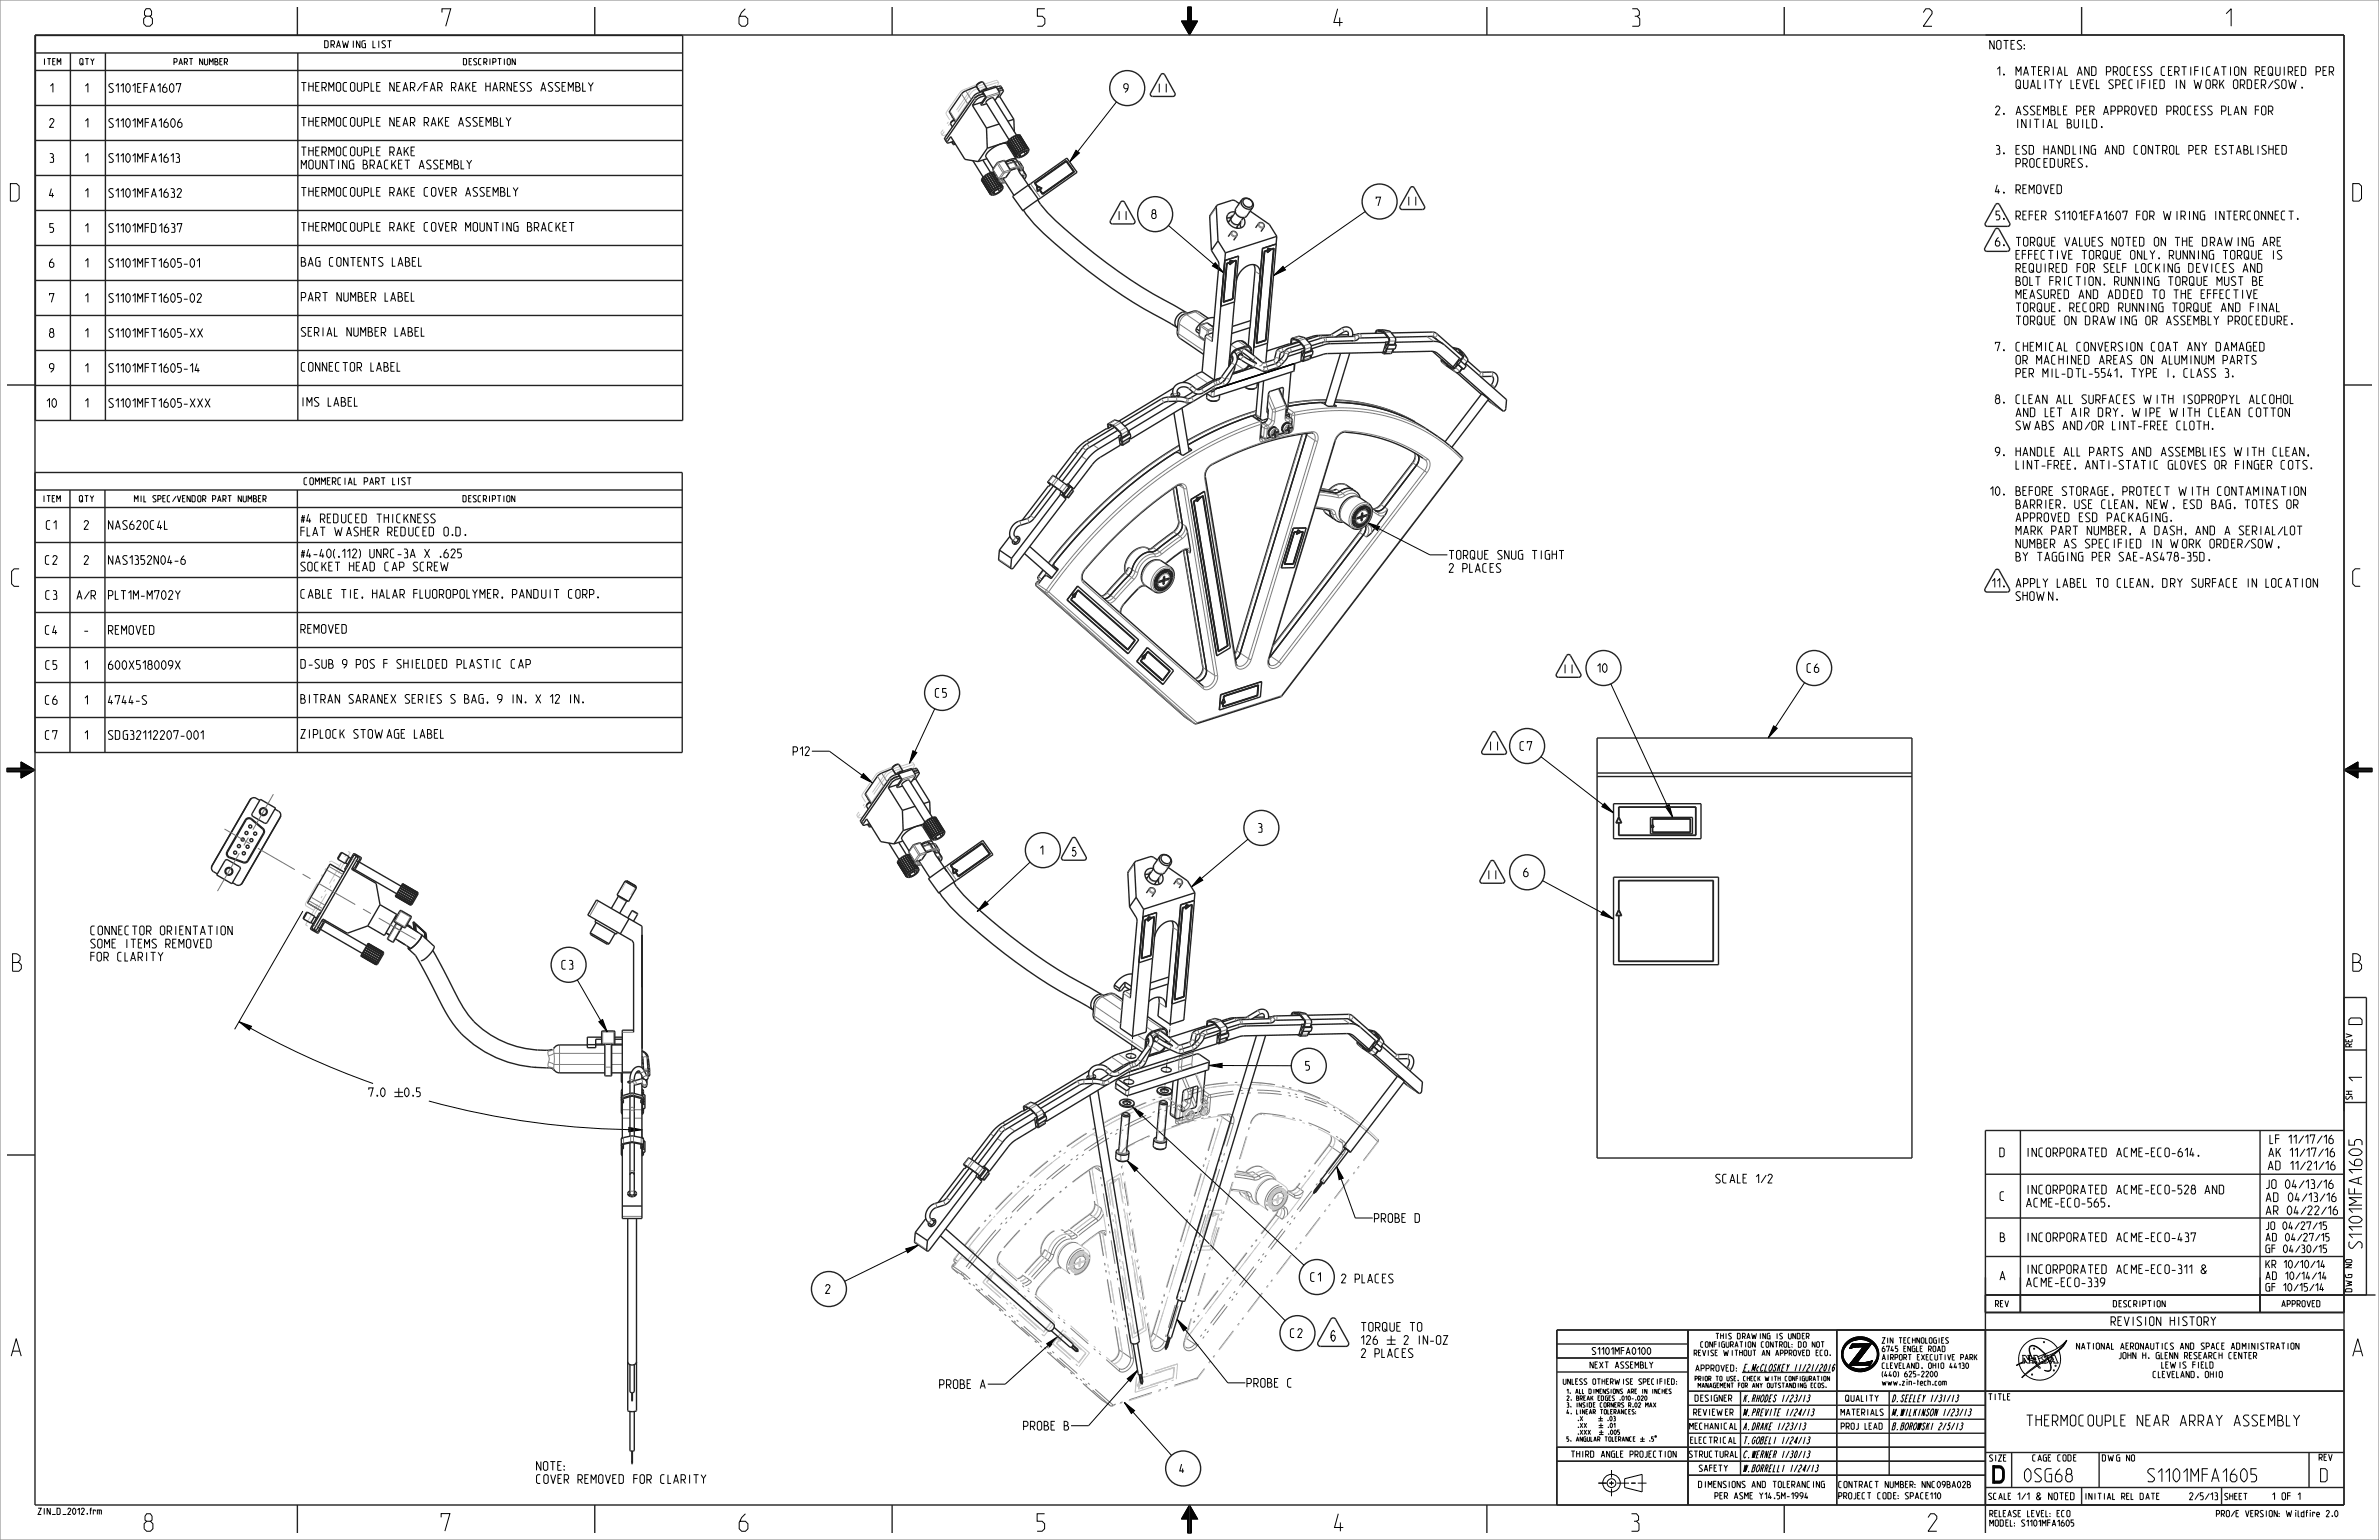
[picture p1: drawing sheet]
<svg xmlns="http://www.w3.org/2000/svg" width="864mm" height="559mm" viewBox="0 0 864 559" stroke-linecap="round" stroke-linejoin="round" font-family="sans-serif">
<defs><g id="words">
<g font-size="8.3">
<text x="52.2" y="9.5">8</text>
<text x="160.5" y="9.5">7</text>
<text x="268.3" y="9.5">6</text>
<text x="376.4" y="9.5">5</text>
<text x="484.2" y="9.5">4</text>
<text x="592.3" y="9.5">3</text>
<text x="698.2" y="9.5">2</text>
<text x="807.5" y="9.5">1</text>
<text x="3.8" y="73">D</text>
<text x="854.1" y="73">D</text>
<text x="4.2" y="212.8">C</text>
<text x="854.1" y="212.7">C</text>
<text x="4.6" y="352.4">B</text>
<text x="854.1" y="352.4">B</text>
<text x="4.1" y="492.1">A</text>
<text x="854.1" y="492.1">A</text>
<text x="723.4" y="538.2">D</text>
<text x="52.3" y="555.6">8</text>
<text x="160.2" y="555.6">7</text>
<text x="268.3" y="555.6">6</text>
<text x="376.3" y="555.6">5</text>
<text x="484.5" y="555.6">4</text>
<text x="592" y="555.6">3</text>
<text x="699.9" y="555.6">2</text>
</g>
<g font-size="6.2">
<text x="857.4" y="371.2" transform="rotate(-90 857.4 371.2)">D</text>
<text x="857.4" y="392.8" transform="rotate(-90 857.4 392.8)">1</text>
<text x="857.4" y="456.7" transform="rotate(-90 857.4 456.7)">S1101MFA1605</text>
<text x="735" y="537.7">0SG68</text>
<text x="777.8" y="537.7">S1101MFA1605</text>
<text x="842.7" y="537.7">D</text>
</g>
<g font-size="5.2">
<text x="482.4" y="486.7">6</text>
<text x="736.3" y="517.4">THERMOCOUPLE NEAR ARRAY ASSEMBLY</text>
</g>
<g font-size="4.1">
<text x="722.3" y="17.9">NOTES:</text>
<text x="723.7" y="27.4">1.</text>
<text x="731.8" y="27.4">MATERIAL AND PROCESS CERTIFICATION REQUIRED PER</text>
<text x="18" y="33.5">1</text>
<text x="30.7" y="33.5">1</text>
<text x="39.5" y="33.5">S1101EFA1607</text>
<text x="109.4" y="33.1">THERMOCOUPLE NEAR/FAR RAKE HARNESS ASSEMBLY</text>
<text x="407.9" y="33.6">9</text>
<text x="419.5" y="33.5">11</text>
<text x="731.8" y="32.1">QUALITY LEVEL SPECIFIED IN WORK ORDER/SOW.</text>
<text x="723.7" y="41.7">2.</text>
<text x="731.8" y="41.7">ASSEMBLE PER APPROVED PROCESS PLAN FOR</text>
<text x="18" y="46.2">2</text>
<text x="30.7" y="46.2">1</text>
<text x="39.5" y="46.2">S1101MFA1606</text>
<text x="109.4" y="45.8">THERMOCOUPLE NEAR RAKE ASSEMBLY</text>
<text x="731.8" y="46.4">INITIAL BUILD.</text>
<text x="18" y="58.9">3</text>
<text x="30.7" y="58.9">1</text>
<text x="39.5" y="58.9">S1101MFA1613</text>
<text x="109.4" y="56.5">THERMOCOUPLE RAKE</text>
<text x="723.7" y="56">3.</text>
<text x="731.8" y="56">ESD HANDLING AND CONTROL PER ESTABLISHED</text>
<text x="109.4" y="61.3">MOUNTING BRACKET ASSEMBLY</text>
<text x="731.8" y="60.7">PROCEDURES.</text>
<text x="18" y="71.6">4</text>
<text x="30.7" y="71.6">1</text>
<text x="39.5" y="71.6">S1101MFA1632</text>
<text x="109.4" y="71.2">THERMOCOUPLE RAKE COVER ASSEMBLY</text>
<text x="723.7" y="70.2">4.</text>
<text x="731.8" y="70.2">REMOVED</text>
<text x="499.6" y="74.7">7</text>
<text x="510.1" y="74.6">11</text>
<text x="109.4" y="83.9">THERMOCOUPLE RAKE COVER MOUNTING BRACKET</text>
<text x="405" y="79.8">11</text>
<text x="418.1" y="79.3">8</text>
<text x="723.7" y="79.8">5.</text>
<text x="731.8" y="79.8">REFER S1101EFA1607 FOR WIRING INTERCONNECT.</text>
<text x="18" y="84.3">5</text>
<text x="30.7" y="84.3">1</text>
<text x="39.5" y="84.3">S1101MFD1637</text>
<text x="723.7" y="89.3">6.</text>
<text x="731.8" y="89.3">TORQUE VALUES NOTED ON THE DRAWING ARE</text>
<text x="731.8" y="94.1">EFFECTIVE TORQUE ONLY. RUNNING TORQUE IS</text>
<text x="18" y="97">6</text>
<text x="30.7" y="97">1</text>
<text x="39.5" y="97">S1101MFT1605-01</text>
<text x="109.4" y="96.6">BAG CONTENTS LABEL</text>
<text x="731.8" y="98.8">REQUIRED FOR SELF LOCKING DEVICES AND</text>
<text x="731.8" y="103.6">BOLT FRICTION. RUNNING TORQUE MUST BE</text>
<text x="18" y="109.7">7</text>
<text x="30.7" y="109.7">1</text>
<text x="39.5" y="109.7">S1101MFT1605-02</text>
<text x="109.4" y="109.3">PART NUMBER LABEL</text>
<text x="731.8" y="108.3">MEASURED AND ADDED TO THE EFFECTIVE</text>
<text x="731.8" y="113.1">TORQUE. RECORD RUNNING TORQUE AND FINAL</text>
<text x="731.8" y="117.9">TORQUE ON DRAWING OR ASSEMBLY PROCEDURE.</text>
<text x="18" y="122.4">8</text>
<text x="30.7" y="122.4">1</text>
<text x="39.5" y="122.4">S1101MFT1605-XX</text>
<text x="109.4" y="122">SERIAL NUMBER LABEL</text>
<text x="723.7" y="127.4">7.</text>
<text x="731.8" y="127.4">CHEMICAL CONVERSION COAT ANY DAMAGED</text>
<text x="18" y="135.1">9</text>
<text x="30.7" y="135.1">1</text>
<text x="39.5" y="135.1">S1101MFT1605-14</text>
<text x="109.4" y="134.7">CONNECTOR LABEL</text>
<text x="731.8" y="132.2">OR MACHINED AREAS ON ALUMINUM PARTS</text>
<text x="731.8" y="136.9">PER MIL-DTL-5541, TYPE I, CLASS 3.</text>
<text x="16.7" y="147.8">10</text>
<text x="30.7" y="147.8">1</text>
<text x="39.5" y="147.8">S1101MFT1605-XXX</text>
<text x="109.4" y="147.4">IMS LABEL</text>
<text x="723.7" y="146.4">8.</text>
<text x="731.8" y="146.4">CLEAN ALL SURFACES WITH ISOPROPYL ALCOHOL</text>
<text x="731.8" y="151.2">AND LET AIR DRY. WIPE WITH CLEAN COTTON</text>
<text x="731.8" y="156">SWABS AND/OR LINT-FREE CLOTH.</text>
<text x="723.7" y="165.5">9.</text>
<text x="731.8" y="165.5">HANDLE ALL PARTS AND ASSEMBLIES WITH CLEAN,</text>
<text x="731.8" y="170.3">LINT-FREE, ANTI-STATIC GLOVES OR FINGER COTS.</text>
<text x="721.2" y="179.8">10.</text>
<text x="731.8" y="179.8">BEFORE STORAGE, PROTECT WITH CONTAMINATION</text>
<text x="731.8" y="184.5">BARRIER. USE CLEAN, NEW, ESD BAG, TOTES OR</text>
<text x="109.2" y="189.7">#4 REDUCED THICKNESS</text>
<text x="731.8" y="189.3">APPROVED ESD PACKAGING.</text>
<text x="16.9" y="192.1">C1</text>
<text x="30.5" y="192.1">2</text>
<text x="39.4" y="192.1">NAS620C4L</text>
<text x="109.2" y="194.5">FLAT WASHER REDUCED O.D.</text>
<text x="731.8" y="194.1">MARK PART NUMBER, A DASH, AND A SERIAL/LOT</text>
<text x="109.2" y="202.4">#4-40(.112) UNRC-3A X .625</text>
<text x="525.4" y="202.9">TORQUE SNUG TIGHT</text>
<text x="731.8" y="198.8">NUMBER AS SPECIFIED IN WORK ORDER/SOW,</text>
<text x="731.8" y="203.6">BY TAGGING PER SAE-AS478-35D.</text>
<text x="16.6" y="204.8">C2</text>
<text x="30.5" y="204.8">2</text>
<text x="39.4" y="204.8">NAS1352N04-6</text>
<text x="109.2" y="207.2">SOCKET HEAD CAP SCREW</text>
<text x="525.4" y="207.7">2 PLACES</text>
<text x="721.2" y="213.1">11.</text>
<text x="731.8" y="213.1">APPLY LABEL TO CLEAN, DRY SURFACE IN LOCATION</text>
<text x="16.7" y="217.5">C3</text>
<text x="28" y="217.5">A/R</text>
<text x="39.4" y="217.5">PLT1M-M702Y</text>
<text x="109.2" y="217.1">CABLE TIE, HALAR FLUOROPOLYMER, PANDUIT CORP.</text>
<text x="731.8" y="217.9">SHOWN.</text>
<text x="16.6" y="230.2">C4</text>
<text x="30.5" y="230.2">-</text>
<text x="39.4" y="230.2">REMOVED</text>
<text x="109.2" y="229.8">REMOVED</text>
<text x="16.7" y="242.9">C5</text>
<text x="30.5" y="242.9">1</text>
<text x="39.4" y="242.9">600X518009X</text>
<text x="109.2" y="242.5">D-SUB 9 POS F SHIELDED PLASTIC CAP</text>
<text x="566.9" y="244.3">11</text>
<text x="579.9" y="244">10</text>
<text x="656" y="244">C6</text>
<text x="16.6" y="255.6">C6</text>
<text x="30.5" y="255.6">1</text>
<text x="39.4" y="255.6">4744-S</text>
<text x="109.2" y="255.2">BITRAN SARANEX SERIES S BAG, 9 IN. X 12 IN.</text>
<text x="339.5" y="253">C5</text>
<text x="16.6" y="268.3">C7</text>
<text x="30.5" y="268.3">1</text>
<text x="39.4" y="268.3">SDG32112207-001</text>
<text x="109.2" y="267.9">ZIPLOCK STOWAGE LABEL</text>
<text x="287.3" y="274.2">P12</text>
<text x="539.8" y="272.3">11</text>
<text x="551.8" y="272.3">C7</text>
<text x="456.8" y="302">3</text>
<text x="377.7" y="310.1">1</text>
<text x="388.6" y="310.7">5</text>
<text x="539.2" y="319">11</text>
<text x="553.1" y="318.1">6</text>
<text x="33" y="339.2">CONNECTOR ORIENTATION</text>
<text x="33" y="344">SOME ITEMS REMOVED</text>
<text x="33" y="348.7">FOR CLARITY</text>
<text x="204" y="351.7">C3</text>
<text x="474" y="388.3">5</text>
<text x="725.8" y="419.7">D</text>
<text x="735" y="419.7">INCORPORATED ACME-ECO-614.</text>
<text x="822" y="415">LF 11/17/16</text>
<text x="822" y="419.7">AK 11/17/16</text>
<text x="822" y="424.5">AD 11/21/16</text>
<text x="622.2" y="429.3">SCALE 1/2</text>
<text x="822" y="431.2">JO 04/13/16</text>
<text x="725.8" y="435.6">C</text>
<text x="735" y="433.2">INCORPORATED ACME-ECO-528 AND</text>
<text x="735" y="438">ACME-ECO-565.</text>
<text x="822" y="436">AD 04/13/16</text>
<text x="498.3" y="443.6">PROBE D</text>
<text x="822" y="440.8">AR 04/22/16</text>
<text x="725.8" y="450.5">B</text>
<text x="735" y="450.5">INCORPORATED ACME-ECO-437</text>
<text x="475.8" y="465">C1</text>
<text x="486.9" y="465.5">2 PLACES</text>
<text x="725.8" y="464.5">A</text>
<text x="735" y="462.1">INCORPORATED ACME-ECO-311 &amp;</text>
<text x="735" y="466.9">ACME-ECO-339</text>
<text x="299.7" y="469.3">2</text>
<text x="468.4" y="485.3">C2</text>
<text x="494.1" y="483">TORQUE TO</text>
<text x="766" y="481">REVISION HISTORY</text>
<text x="494.1" y="492.6">2 PLACES</text>
<text x="340.5" y="503.8">PROBE A</text>
<text x="452.1" y="503.4">PROBE C</text>
<text x="371" y="518.9">PROBE B</text>
<text x="194.2" y="533.5">NOTE:</text>
<text x="194.2" y="538.3">COVER REMOVED FOR CLARITY</text>
<text x="428.3" y="534.4">4</text>
</g>
<g font-size="3.6">
<text x="822" y="446.2">JO 04/27/15</text>
<text x="822" y="450.3">AD 04/27/15</text>
<text x="822" y="454.5">GF 04/30/15</text>
<text x="822" y="460.1">KR 10/10/14</text>
<text x="822" y="464.3">AD 10/14/14</text>
<text x="822" y="468.5">GF 10/15/14</text>
</g>
<g font-size="3.4">
<text x="632.5" y="497.6">E.McCLOSKEY 11/21/2016</text>
<text x="632.5" y="508.7">K.RHODES 1/23/13</text>
<text x="686.5" y="508.7">D.SEELEY 1/31/13</text>
<text x="632.5" y="513.8">M.PREVITE 1/24/13</text>
<text x="686.5" y="513.8">M.WILKINSON 1/23/13</text>
<text x="632.5" y="518.8">A.DRAKE 1/23/13</text>
<text x="686.5" y="518.8">B.BOROWSKI 2/5/13</text>
<text x="632.5" y="523.9">T.GOBELI 1/24/13</text>
<text x="632.5" y="529">C.WERNER 1/30/13</text>
<text x="632.5" y="534.1">W.BORRELLI 1/24/13</text>
</g>
<g font-size="3.3">
<text x="118.5" y="17.3">DRAWING LIST</text>
<text x="110.4" y="175.9">COMMERCIAL PART LIST</text>
<text x="577.1" y="491.5">S1101MFA0100</text>
<text x="793.8" y="544.2">2/5/13</text>
<text x="824.7" y="544.2">1 OF 1</text>
</g>
<g font-size="3">
<text x="15.6" y="23.5">ITEM</text>
<text x="29.2" y="23.5">QTY</text>
<text x="63.4" y="23.5">PART NUMBER</text>
<text x="168.2" y="23.5">DESCRIPTION</text>
<text x="15.5" y="182.1">ITEM</text>
<text x="29.1" y="182.1">QTY</text>
<text x="49" y="182.1">MIL SPEC/VENDOR PART NUMBER</text>
<text x="168" y="182.1">DESCRIPTION</text>
<text x="853.8" y="379.9" transform="rotate(-90 853.8 379.9)">REV</text>
<text x="853.9" y="398.9" transform="rotate(-90 853.9 398.9)">SH</text>
<text x="853.8" y="468.8" transform="rotate(-90 853.8 468.8)">DWG NO</text>
<text x="724.4" y="474.2">REV</text>
<text x="767.1" y="474.2">DESCRIPTION</text>
<text x="828.6" y="474.2">APPROVED</text>
<text x="753.8" y="489.6">NATIONAL AERONAUTICS AND SPACE ADMINISTRATION</text>
<text x="577.4" y="496.5">NEXT ASSEMBLY</text>
<text x="615.5" y="497.6">APPROVED:</text>
<text x="769.2" y="493">JOHN H. GLENN RESEARCH CENTER</text>
<text x="784.7" y="496.5">LEWIS FIELD</text>
<text x="781.6" y="499.9">CLEVELAND, OHIO</text>
<text x="616.1" y="508.5">DESIGNER</text>
<text x="670" y="508.5">QUALITY</text>
<text x="721.9" y="508">TITLE</text>
<text x="616.1" y="513.6">REVIEWER</text>
<text x="668.3" y="513.6">MATERIALS</text>
<text x="614.5" y="518.7">MECHANICAL</text>
<text x="669.2" y="518.7">PROJ LEAD</text>
<text x="614.5" y="523.8">ELECTRICAL</text>
<text x="570.4" y="528.8">THIRD ANGLE PROJECTION</text>
<text x="614.5" y="528.8">STRUCTURAL</text>
<text x="617.6" y="533.9">SAFETY</text>
<text x="722" y="530.2">SIZE</text>
<text x="738.1" y="530.2">CAGE CODE</text>
<text x="763.2" y="530.2">DWG NO</text>
<text x="841.9" y="530">REV</text>
<text x="616.6" y="539.8">DIMENSIONS AND TOLERANCING</text>
<text x="667.5" y="539.8">CONTRACT NUMBER: NNC09BA02B</text>
<text x="621.9" y="543.9">PER ASME Y14.5M-1994</text>
<text x="667.5" y="543.9">PROJECT CODE: SPACE110</text>
<text x="721.9" y="544.1">SCALE 1/1 &amp; NOTED</text>
<text x="756.8" y="544.1">INITIAL REL DATE</text>
<text x="807.6" y="544.2">SHEET</text>
<text x="13.8" y="549.5">ZIN_D_2012.frm</text>
<text x="722.3" y="550.4">RELEASE LEVEL:ECO</text>
<text x="803.2" y="550.4">PRO/E VERSION:Wildfire 2.0</text>
<text x="722.3" y="553.8">MODEL: S1101MFA1605</text>
</g>
<g font-size="2.6">
<text x="623.4" y="485.8">THIS DRAWING IS UNDER</text>
<text x="615.5" y="491.9">REVISE WITHOUT AN APPROVED ECO.</text>
<text x="617.1" y="488.9">CONFIGURATION CONTROL: DO NOT</text>
<text x="683.3" y="487.4">ZIN TECHNOLOGIES</text>
<text x="683.3" y="490.5">6745 ENGLE ROAD</text>
<text x="683.3" y="493.5">AIRPORT EXECUTIVE PARK</text>
<text x="683.3" y="496.6">CLEVELAND, OHIO 44130</text>
<text x="567.5" y="502.3">UNLESS OTHERWISE SPECIFIED:</text>
<text x="683.3" y="499.6">(440) 625-2200</text>
<text x="683.3" y="502.7">www.zin-tech.com</text>
</g>
<g font-size="2.1">
<text x="620.1" y="501">PRIOR TO USE, CHECK WITH CONFIGURATION</text>
<text x="621.1" y="503.5">MANAGEMENT FOR ANY OUTSTANDING ECOS.</text>
<text x="568.8" y="505.7">1. ALL DIMENSIONS ARE IN INCHES</text>
<text x="568.8" y="508.2">2. BREAK EDGES .010-.020</text>
<text x="568.8" y="510.6">3. INSIDE CORNERS R.02 MAX</text>
<text x="568.8" y="513.1">4. LINEAR TOLERANCES:</text>
<text x="572.6" y="515.6">.X</text>
<text x="572.6" y="518.1">.XX</text>
<text x="572.6" y="520.5">.XXX</text>
<text x="598.6" y="523">.5</text>
</g>
</g></defs>
<g fill="none" stroke="#000" stroke-width=".36">
<path d="M431.2 2.5h1.2v5.1h2.3l-2.9 5.1-2.9-5.1h2.3zM405.3 37l-17 21.8M390.6 54.5l1.2 1-3.5 3.3zM495.6 76.8l-33.3 23.2M424.2 81.8l20.1 17.2M441.2 95.3l3.1 3.7-4.2-2.5zM826.6 87.5h.9M828 86.1h-1.4v3.2h1.4M462.3 100l3.4-3.4 1 1.3zM831.9 117.3l.2 .4zM831.1 148v3.2l-1.6-3.2v3.2M496.2 189.6l4.6 1.5-.8 1.4z"/>
<path d="M496.2 189.6l22.9 11.7h6.3M827.1 198.4l.2 .1-.1 .2zM827.3 198.5l-.2 .6M159.9 204l.7 3.2 .7-2.3 .7 2.3 .7-3.2M339.3 257.2l-9.2 19.9M584.8 248.2l22.4 48.4M655.1 247.7l-13.2 20.1M2.5 278.8h5.1v-2.3l5.1 2.9-5.1 2.9v-2.3h-5.1zM294.7 272.6h6.4l15.7 11.5M331.4 272.4l1.4 .7-2.7 4zM559.4 274.6l26.3 20.4M643.8 263.4l1.4 .9-3.3 3.5z"/>
<path d="M850.9 279.4l5.1-2.9v2.3h5.1v1.2h-5.1v2.3zM313.4 280.7l3.4 3.4-4.3-2.1zM582.5 291.4l3.2 3.6-4.2-2.3zM604.5 292.6l1.4-.7 1.3 4.7zM373.9 312.8l-19.2 18M435.6 318.2l1 1.2-4.1 2.5zM453 304.5l-20.5 17.4M559.9 319.5l25.8 14M109.9 330.6l-24.7 42.9M357.6 327l1.1 1.1-4 2.7zM581.9 330.5l3.8 3-4.5-1.6zM86.8 370.7a292.6 292.6 0 0 0 48.6 22.5"/>
<path d="M86.8 370.7l4.5 1.7-.8 1.4zM410.9 379l-.2 2M411 378.2v.2M411 377.7v.2M411.2 376.1l-.1 1M424.2 378.8h.1M424.2 378.7h.1M424.2 378.5v.1M424.2 378.4v.1M424.2 378.3v.1M424.5 375.8l-.1 .6M424.5 375.8h.1"/>
<path d="M424.5 375.4v.1M424.5 375v.1M424.7 373.5l-.1 1.2M424.7 373v.1M424.7 372.6v.2M424.8 371.7v.6M133.9 395.4v-.6h1.6l-.9 3.1M136.9 397.4l.1 .4zM138.4 395.2l.7-.4 .7 .9v1.3l-.7 .9-.9-.9zM143.2 396.3h3.1M143.2 397.9h3.1M144.8 394.8v3.1"/>
<path d="M147.1 395.2l.7-.4 .7 .9v1.3l-.7 .9-.9-.9zM149.9 397.4l.1 .4zM152.5 394.8h-1.3v1.3h.9l.4 .5v.9l-.4 .4h-.9M155.7 399.5a292.6 292.6 0 0 0 77.3 10.4M409.1 399.8v.1M409.2 398.8l-.1 .8M409.2 398.4v.1M409.2 398.2v.1M409.3 397.5v.4M409.7 392.8v.6M409.7 392.4v.1M409.8 392.1v.1"/>
<path d="M409.9 390.6l-.1 1.1M409.9 390.1v.1M410 389.8v.1M410.1 388.9l-.1 .6M410.6 383l-.1 1M410.6 382.2v.2M410.7 381.6v.2M422.7 396.1v.4M422.7 395.7v.1M422.7 395.5v.1M422.8 394.4v.8M422.9 394.1v.1"/>
<path d="M422.9 393.9h.1M422.9 393.2v.4M423.4 388.5l-.1 .5M423.4 388v.1M423.4 387.7v.1M423.6 386.2l-.1 1.1M423.6 385.8v.1M423.6 385.4v.1M423.7 384.5v.6M438.9 386.6l4.7-.8v1.6zM438.9 386.6l29.9 .1M228.3 409.1l4.7 .8-4.7 .8z"/>
<path d="M233 409.6v3.5M409 400.4h.1M409 400.4v.4M409.1 400.1v.1M411 401.5l4 2.7-1.1 1.1zM411 401.5l62.3 57.6M409.1 421.1l3.9 2.8-1.1 1.2zM409.1 421.1l57.4 58.1M485.2 423.3l2.4 4.2-1.5 .5zM485.2 423.3l6.8 18.7h6.3M328.8 453.2l4.6-1.4-3.9 2.8zM333.4 451.8l-26.8 13.1"/>
<path d="M427.3 478.7l3.6 3.2-1.3 1zM427.3 478.7l18.4 23.1h6.4M380 487.6l4-2.6-3 3.8zM384 485l-19.1 17.2h-6.3M412.9 497.3l-17.7 20h-6.4M618.2 499.4v1.6M619.2 499.4l.6 .2v1.2l-.2 .2-.6-.2v-1.2zM661.3 499.4v1.6M662.3 499.4l.6 .2v1.2l-.3 .2-.6-.2v-1.2zM664.1 499.4v1.6l-.8-1.6v1.6M668.5 491.4l.5-.4 .1 1.2 .5 1.5-.4 .5zM668.9 489.1l1-.4-.9 2.3-.5 .4z"/>
<path d="M669.2 494.2l.4-.5 1.1 1.4-.4 .6zM669.7 487.8l1.7-.6-1.5 1.5-1 .4zM670.2 487.2l1.3-1.1 1.8-.8 1.9-.3 1.7 .2 1.5 .6 1.6 1.1 1.1 1.2 .6 1.5a6.7 6.7 0 0 1-4.3 7.8 6.7 6.7 0 0 1-8.3-3.3l-.3-.9a6.1 6.1 0 0 1 1.4-6zM670.3 487.1l.7-.7 3.8-.4-1.8 .4-3.3 1.4zM670.6 487.8a6.4 6.4 0 0 1 10.9 3.3 6.3 6.3 0 0 1-4.1 5.4 6.3 6.3 0 0 1-6.5-1.3 4.9 4.9 0 0 1-.3-7.4zM670.7 495.1l2.3 1.3-1.1 .5-1.6-1.2zM671 486.4a6.7 6.7 0 0 1 7.7-.6 6.7 6.7 0 0 1 3.2 7l-.3 .9-.9 .4a5.2 5.2 0 0 0-4.1-7.9l-1.8-.2zM671.3 495.3l7.5 .1M671.3 495.3h.1M671.3 495.4h7.5zM671.3 495.4h7.4zM671.5 489.3h.1"/>
<path d="M671.6 489h.1M671.7 488.7h2l-2.2 .6zM671.7 488.7h2zM671.7 488.7h.1M671.8 488.7h3.2zM671.8 488.7h.1M671.9 496.9l1.1-.5 1.8 .4 3.9 .1a7.2 7.2 0 0 1-6.8 0zM671.9 494.5l7.6-.4-.7 1.3h-7.5zM671.9 494.5h2.2zM671.9 494.5h.1M672 494.4h2.1zM672 494.4h.1"/>
<path d="M672.2 494.1h.1M672.2 487.8h7l-1.2 1.5h-2.1l.4-.6h-4.5zM672.3 487.8h6.9zM672.3 487.8l-.8 1.5M672.3 487.8h.1M672.3 487.8h6.9M672.5 493.8h.1M672.6 489l-1.1 .3M672.6 489h.1M673.7 488.7l-1.1 .3M673.7 488.7h.1M674.1 494.4v.1"/>
<path d="M674.1 494.4h.1M674.1 494.5h.1M674.1 494.5h1.6M674.3 494.1h.1M674.5 493.8h.1M675 488.7h-1.3M675 488.7h.1M675 488.7h1.3M675.7 494.5h.1M675.7 496.8a6.3 6.3 0 0 0 5-2.7l.9-.4-1.4 2-1.5 1.2zM675.9 489.3h2.1l-3.9 5.1h-2.1zM675.9 489.3h.1"/>
<path d="M676.2 494.4l-.5 .1M676.2 489h.1M676.3 488.7h.1M676.4 488.7l-5.1 6.6M677.2 494.4l-1.5 .1M677.2 494.4h.1M678 489.3h.1M678.3 489h.1M678.4 488.7h.1M678.5 488.7h.1M678.6 494.1l-1.4 .3M678.6 494.1l1.1-.2-.2 .2z"/>
<path d="M678.6 494.1h.1M678.8 495.3h.1M679.2 487.8l-5.1 6.6M679.2 487.8h.1M679.3 494.5h.1M679.4 494.4l-.1 .1M679.4 494.4h.1M679.4 493.9h.3zM679.4 493.9l.3-.1zM679.7 493.8h.1M679.5 494.1h.1M679.6 493.8h.1"/>
<path d="M679.6 493.8l-1 .3M679.7 493.8l-.9 1.6M733 495l1 2.3 1.1 1.4M734.1 491.8h1.2l1 1.7v-1.4l-.2-.3h.9l-.3 .3v2.2l.3 .3h-1.2l-1.1-1.8v1.5l.3 .3h-1l.4-.3v-2.2zM734.4 494.1l-2.5 1.3 2.2-.8M735.3 493.7l-.6 .3M735.5 494.1l-.7 .2M736.3 493.4h-.1M737.7 498.5l.3 .3-.3 .3-.3-.3zM737.8 492.9a3.9 3.9 0 0 1-.6-4.4 3.8 3.8 0 0 1 3.8 1.5l1.6 1.8a.98 .98 0 0 0-1.4 .6 .98 .98 0 0 0 .9 1.2M738.1 493.5l-1.4 .3M738.3 492.8l-1.6 .4"/>
<path d="M738.4 489.1l.3 .3-.3 .3-.3-.3zM738.7 492.5l.4 1h-.7zM738.7 492.6h.1M739 493.3l-.5 .1M739.8 495.5l.8 1-.4-.2-.6-.7M740.1 489.2l2.7 2.6 .5-.1 .1 .8-.2-.1 1 1.9 .6-2.1M740.1 489.2l-.6-.5a1.63 1.63 0 0 0-1.7-.6 1.63 1.63 0 0 0-1.2 1.2l.2 1.7 .9 1.9M740.1 489.2h.1M740.6 494.6h-1.5l.3-.3-.1-.3h-.8l1 1.2M740.7 494.5l-1.1-2.7h-1.4l.3 .3-.7 2.2-.3 .3h.9l-.2-.3 .1-.3 1.1 1.3M741.2 492.6l-1.2 .4M741.5 494.1l-.3-.2v.3"/>
<path d="M741.7 487l.3-.3 .3 .3-.3 .3zM742.1 497.2l.9 .3zM742.3 491.3l-2.6 1M742.5 493.8h.1M742.6 493.8v.4h-.8M742.7 492.2l-.6 .2M743.1 493l-.9-.4-.1-.3a.89 .89 0 0 1 1.4 .8l.6 1.3-.2 .2a1.56 1.56 0 0 1 .6 1.8 1.56 1.56 0 0 1-1.5 1.1M743.3 492.9a37.4 37.4 0 0 0-9.3 7.1l1.3-1.2M743.4 493.2a1.04 1.04 0 0 1-.1 1.3 1.04 1.04 0 0 1-1.4 .1l-.6 .2v-.2M743.5 493.1l-5 3.2-3.2 2.5M744.8 491.8l-.1 .1M745.1 492.5l.4 1h-.7z"/>
<path d="M745.3 497.3l.3-.3 .3 .3-.3 .3zM745.3 491.8h.6l1.3 2.8h-1.7l.3-.3-.1-.3h-1l.1 .6h-.5l.1 .6a1.45 1.45 0 0 1 .1 1.7 1.45 1.45 0 0 1-1.5 .6M745.9 495.6l.3-.3 .3 .3-.3 .3zM746.9 489.2a7.6 7.6 0 0 0-9.4-3.1 7.6 7.6 0 0 0-4.5 8.7M747.4 490.1a7.6 7.6 0 0 1-2.6 9.3 7.6 7.6 0 0 1-9.5-.6M750.3 486.3a17.2 17.2 0 0 1-7.9 5M750.3 486.3a12 12 0 0 1-6.9 5.7M750.3 486.3l-1.9 2.5-5 4M750.3 486.3a12.7 12.7 0 0 1-5.4 5.8l-1.3 1M408.1 508.8l3.8 3.1-1.2 1zM408.1 508.8l17.2 19.3M409.2 500.3l3.7-3-2.5 4z"/>
<path d="M580.2 514.8h1.7M580.2 515.6h1.7M580.3 517.2h1.7M580.3 518.1h1.7M580.4 519.7h1.7M581 513.9v1.7M581.2 516.4v1.7M581.3 518.9v1.6M583.7 515.3l.1 .2zM583.8 517.8l.1 .2zM584.7 513.9l.5 .5v.7l-.3 .5-.5-.5v-.7zM584.7 519.1l.4-.2 .3 .5v.7l-.3 .4-.5-.4z"/>
<path d="M584.9 516.4l.4 .5v.7l-.3 .5-.5-.5v-.7zM585.7 513.9l.6 .3-.2 .4M585.8 516.9l.5-.5v1.7M585.9 514.6l.5 .3v.6l-.7 .1M586 519.1l.4-.2 .3 .5v.7l-.3 .4-.5-.4zM587.9 518.9h-.7v.7l.7 .2v.5l-.7 .2M613.4 518.7v-2.3l.6 1.3 .7-1.3v2.3M614.8 512.6h.8l.4-.3v-.7l-.4-.3h-.8v2.3M615.3 500.3l.9-.2-.3-.7h-.6v1.6M616.4 503.5v-1.6l.5 .9 .5-.9v1.6M616.6 500.3l.8-.2-.2-.7h-.6v1.6M617 500.3l.4 .7"/>
<path d="M617.8 503.5l.5-1.6 .5 1.6M618 503.1h.6M620.1 501.9v1.6l-.8-1.6v1.6M659.3 501.9l-.7 .2v1.2l.7 .2M660 502.1l.2-.2 .6 .2v1.2l-.2 .2-.6-.2zM662.1 502l-.6-.1-.2 .2 .8 1-.2 .4-.6-.1M662.9 503.2v.2zM668.4 517.7h.8l.3-.4v-.6l-.3-.3h-.8v2.3M681.9 506.2l-.7 1M683.6 511.5l-.8-.2-.3 .3v.4l1.1 .9v.4l-.3 .3-.8-.2M569.5 521.4h-.7v.7l.7 .2-.3 .7h-.4M570.2 522.7l.1 .2z"/>
<path d="M572.2 523l.5-1.6 .4 1.6M572.3 522.5h.7M574.4 521.4v1.6l-.8-1.6v1.6M575.7 521.4l-.8 .2v1.2l.8 .2v-.9h-.3M576.2 521.4v1.4l.2 .2 .6-.2v-1.4M577.5 521.4v1.6h.6M578.6 523l.4-1.6 .5 1.6M578.7 522.5h.6M580 522.3l.8-.2-.2-.7h-.6v1.6M580.2 538.2h3.2M580.3 522.3l.5 .7M580.4 520.5h1.7"/>
<path d="M582.6 521.4h.9M583 521.4v1.6M583.9 520.3l.1 .2zM584 521.6l.2-.2 .6 .2v1.2l-.2 .2-.6-.2zM584.2 538.2h1.6M585 533.4v2.8M585 537.4v1.6M585.3 521.4v1.6h.6M586.3 522.1h.5M587 538.2h4.3M587.1 521.4h-.8v1.6h.8M587.5 522.3l.8-.2-.2-.7h-.6v1.6"/>
<path d="M587.9 522.3l.4 .7M588.8 523l.5-1.6 .5 1.6M589 522.5h.6M589.8 536.6l6.3-1.6v6.3l-6.3-1.5zM591.1 521.4v1.6l-.9-1.6v1.6M592.1 538.2h1.6M592.2 521.4l-.7 .2v1.2l.7 .2M592.9 522.1h.5M593.6 521.4h-.7v1.6h.7M594.5 538.2h3.2M595.4 523h1.6M595.4 522.2h1.6"/>
<path d="M596.2 521.4v1.6M614.3 526.7l-.8-.2-.3 .4v.3l1.1 1-.3 .6-.8-.2M774.1 527.9h.4l.4 .3v1.7l-.4 .3h-.4l-.4-.3v-1.7zM431.8 546.1l2.9 5.1h-2.3v5.1h-1.2v-5.1h-2.3zM585 540.1v2.8"/>
<circle cx="585" cy="538.2" r="3.2"/>
<circle cx="585" cy="538.2" r="1.59"/>
</g>
<g fill="#000">
<path d="M431.2 2.5h1.2v5.1h2.3l-2.9 5.1-2.9-5.1h2.3zM390.6 54.5l1.2 1-3.5 3.3zM441.2 95.3l3.1 3.7-4.2-2.5zM462.3 100l3.4-3.4 1 1.3zM496.2 189.6l4.6 1.5-.8 1.4zM331.4 272.4l1.4 .7-2.7 4zM643.8 263.4l1.4 .9-3.3 3.5zM850.9 279.4l5.1-2.9v2.3h5.1v1.2h-5.1v2.3zM2.5 278.8h5.1v-2.3l5.1 2.9-5.1 2.9v-2.3h-5.1zM313.4 280.7l3.4 3.4-4.3-2.1zM582.5 291.4l3.2 3.6-4.2-2.3zM604.5 292.6l1.4-.7 1.3 4.7z"/>
<path d="M357.6 327l1.1 1.1-4 2.7zM435.6 318.2l1 1.2-4.1 2.5zM581.9 330.5l3.8 3-4.5-1.6zM86.8 370.7l4.5 1.7-.8 1.4zM438.9 386.6l4.7-.8v1.6zM228.3 409.1l4.7 .8-4.7 .8zM411 401.5l4 2.7-1.1 1.1zM409.1 421.1l3.9 2.8-1.1 1.2zM485.2 423.3l2.4 4.2-1.5 .5zM328.8 453.2l4.6-1.4-3.9 2.8zM427.3 478.7l3.6 3.2-1.3 1zM380 487.6l4-2.6-3 3.8z"/>
<path d="M409.2 500.3l3.7-3-2.5 4zM668.5 491.4l.5-.4 .1 1.2 .5 1.5-.4 .5zM668.9 489.1l1-.4-.9 2.3-.5 .4zM669.2 494.2l.4-.5 1.1 1.4-.4 .6zM669.7 487.8l1.7-.6-1.5 1.5-1 .4zM670.7 495.1l2.3 1.3-1.1 .5-1.6-1.2zM672.3 487.8h6.9zM675.9 489.3h2.1l-3.9 5.1h-2.1zM670.3 487.1l.7-.7 3.8-.4-1.8 .4-3.3 1.4zM671.7 488.7h2l-2.2 .6zM671.7 488.7h2zM672 494.4h2.1z"/>
<path d="M671.9 494.5h2.2zM671.9 496.9l1.1-.5 1.8 .4 3.9 .1a7.2 7.2 0 0 1-6.8 0zM671.8 488.7h3.2zM671 486.4a6.7 6.7 0 0 1 7.7-.6 6.7 6.7 0 0 1 3.2 7l-.3 .9-.9 .4a5.2 5.2 0 0 0-4.1-7.9l-1.8-.2zM671.9 494.5l7.6-.4-.7 1.3h-7.5zM671.3 495.4h7.4zM671.3 495.4h7.5zM672.2 487.8h7l-1.2 1.5h-2.1l.4-.6h-4.5zM679.4 493.9l.3-.1zM678.6 494.1l1.1-.2-.2 .2zM679.4 493.9h.3zM675.7 496.8a6.3 6.3 0 0 0 5-2.7l.9-.4-1.4 2-1.5 1.2z"/>
<path d="M408.1 508.8l3.8 3.1-1.2 1zM431.8 546.1l2.9 5.1h-2.3v5.1h-1.2v-5.1h-2.3z"/>
</g>
<g fill="none" stroke="#222" stroke-width=".51">
<path d="M12.7 12.7h838.2v533.4h-838.2zM12.9 12.9h234.9v139.7h-234.9zM12.9 19.2h234.9M25.6 19.2v133.4M38.3 19.2v133.4M107.9 2.5v10.2M108.1 19.2v133.4M215.9 2.5v10.2M323.8 2.5v10.2M539.8 2.5v10.2M647.7 2.5v10.2M755.6 2.5v10.2"/>
<path d="M12.9 25.6h234.9M12.9 38.3h234.9M354.5 31.4l1.3 2.1M421.6 26.9l.8-.1 .4 .3 3.7 6.7 .1 .5-.3 .5-7.9 .2-.7-.4v-.8zM12.9 51h234.9M387.1 58.3h.1M387.1 58.3l-11.6 8.2 .7 .9 .1-.1-.5-.8M387.1 58.3l2.9 4.1-11.5 8.2-1.2-1.6M387.3 57.4l-19.7 13.9M12.9 63.7h234.9M12.9 76.4h234.9M375.8 66.5h.1"/>
<path d="M376.3 67.3l2 1-1.7 1.3zM376.5 67.7h.1M376.5 67.7l1.4 .7-1.2 .8M376.5 67.7l.2 1.5M376.7 69.2h.1M376.9 72.4h.1M376.9 72.4l-.2 .2M377 72.4l-5.6 4M377 72.4h.1M377 72.4h-.1M377.5 68.9h.1M377.5 68.9l1 1.4"/>
<path d="M378.5 70.3h.1M389.7 62.3l-2.6-3.7-11.3 7.9M389.7 62.3h.1M389.7 62.3l-11.2 8M391 62.5l-14 9.9M407 73.2l.8-.2 .4 .4 3.7 6.7 .1 .5-.3 .5-7.9 .2-.7-.4v-.8zM512.1 67.9l.9-.1 .4 .4 3.7 6.6 .1 .6-.3 .4-7.9 .2-.7-.4v-.8zM724.6 74.1l.8-.2 .4 .4 3.7 6.6 .1 .6-.3 .5-7.9 .1-.7-.4v-.8zM12.9 89.1h234.9M444.6 94.5l-1.4 16.6M446.5 95.7v.1M446.6 94.7l-.1 1.1"/>
<path d="M446.6 94.7l1 .2M446.6 94.7h.1M447.6 94.9h.1M447.6 94.9l-1.1 .9M448 94.7l-1.7 1.4M449.6 92.9l-5 1.6M449.6 92.9h.1M449.6 92.9l-1.4 16.6-5 1.6M458.3 90.1l-3.1 36M458.3 90.1v.1M460.2 91.4h.1M460.3 90.3l-.1 1.1"/>
<path d="M460.3 90.3l1 .2M460.3 90.3h.1M461.3 90.5h.1M461.3 90.5l-1.1 .9M461.7 90.4l-1.7 1.3M463.2 88.5l-4.9 1.6M463.2 88.5l.1 .1M463.3 88.6l-3.1 35.9-5 1.6M12.9 101.8h234.9M12.9 114.5h234.9M443.2 111.1h.1M2.5 139.7h10.2"/>
<path d="M12.9 127.2h234.9M12.9 139.9h234.9M455.1 126.1h.1M456.8 139.4v.6M456.9 138.8l-1 11.5M458.7 138.2l-1.2 13.3 .4 .9M468.6 135l-1.1 13.3-.6 1.2 1.3 .8M469.8 132l-28.6 9.1-1 1-.8-.2M470 131.9l-.2 2.6-.3 .2-28.9 9.3-.9-.1-1.7-1.1M850.9 139.7h10.2M454.3 150.9l3.4 2.1 .3 .7M455.9 150.3l.2 .8 1.8 1.3"/>
<path d="M455.9 150.4l-1.5 .5M456 149.1a122.8 122.8 0 0 0-25 10.8M456.9 151.7l-.8 .2M457.6 158.3l1.7 1 2.3-.7M457.9 158.5l-.3 .1M458 153.7l-.4 5.5M459.3 153.1l-1.3 .4M460 147.9l.4 1.3-.3 2.7M460.1 151.9l-1.6 .6-.6-.1M460.1 151.9l-.7 1.2-1.4 .6M461 158.3l.4 .1M463.1 155.2l-1.1-.3-1.3 1-.4 1.4 .7 1"/>
<path d="M463.1 155.2l.3 .3M463.1 155.2l-1-.1-1.1 .9-.5 1.3 .5 1M464.3 141l2.7 6.3-.3 4 .2 .6M465.7 144.1l.2-2.9-.3-.6-4.8 1.6-.4 .9-.5 6 .1 .6 .4 .1M465.9 156.7l.4 .2M466.5 157l-2.7 .9M466.8 150.8h.5l1.6 1.2v2.4M468.1 153.6l-1.2-.3-1.2 1-.4 1.4 .6 1M468.1 153.6l.2 .3M468.1 153.6l-1.1-.1-1 .9-.5 1.3 .4 1M468.2 150.3l-1.4 .4M468.2 150.3l-.1 1"/>
<path d="M472.7 157.6l-23.8 78.3-.7 1.4M474.3 157.8l-24.1 79.2M474.4 157.3l-.1 .5zM476.7 157.3l-.7-.2a95 95 0 0 0-37.1 12.3l-1.1 1.6-.3 1.8 11.3 67.9 .4 .9M481.2 146l-6.5 .4-7.2 1.1a61.2 61.2 0 0 1 12.4-1.3l2.1 1.3 3.2-.1-.9-.6M481.5 145.1a84 84 0 0 0-13.9 1.2M484.8 145.1a63.2 63.2 0 0 1 28.9 7.9M509.6 151.2a65.2 65.2 0 0 0-25-5.2 61.1 61.1 0 0 1 34.3 10.3M521.9 158.4l6.5 5.2 2.3 2.2 .2 .9-66 86.1-31.1 9.8-3.7-2.5-53.9-47.5-.2-.4 .1-.5M12.7 171.4h234.9v101.6h-234.9M12.7 177.8h234.9M25.4 177.8v95.2"/>
<path d="M38.1 177.8v95.2M107.9 177.8v95.2M425.9 177.2l2 11.9-.3 1.8-1.5 1.9-7.9 6.1-1.5 .6M426.6 164.2a176.9 176.9 0 0 0-44.1 40.3M426.7 164.2l-12.2 8.5-11.4 9.6-10.9 10.9-9.6 11.3M426.9 176.4l2.3 13.7M428.1 161.6a175.2 175.2 0 0 0-47.5 42.7M428.4 163.2l-1.7 1M429 176.1l-.7-.2-.9 .3a156.6 156.6 0 0 0-34 31.2l-.6 1.9 .4 1.3 43.7 38.4M431.3 161.4a124.8 124.8 0 0 1 23.1-10.5l-11.3 4.5zM431.4 162.4l1.3 .9-3.4 2-1.6-1.1h-1.1M437.2 178.3h.1"/>
<path d="M437.3 178.3l9.3 56.7-4.9 3M437.3 178.3l-5 2.9M479.2 178l5.6 .9 1.6-.6M479.4 177.3l4 .7 1.8-.5M488.9 176.1l-1.5-.5-1.6 .1-1.8 .8-1.6 1.3M490.9 177.5l-1-.3-1.2 .1-2.3 1M491.2 177.7l-1-.4-1.2-.1-2.6 1.1M492.3 178.5l.9 .9 .5 1.2M513.5 164.4l.2 1.5-.7 1.7-11.8 15.5-1.7 1.3h-1.5M514.2 168.8l-11.6 15.2M514.4 164.8l.5 .7 .2 1-.9 2.3M514.8 165.2l.2 1.7-.8 1.9"/>
<path d="M516.5 166.2a53.7 53.7 0 0 0-29.3-9.2l-1.5 1.1-1 1.8-24.1 79.2-.1 1.4 .5 .8M12.7 184.1h234.9M12.7 196.8h234.9M416.9 199.1l-1.4-.5-1.6 .1-1.7 .7-1.5 1.3-1.3 1.6-.8 1.8-.4 1.9 .2 1.7M416.9 199.1h.1M427.3 193.9l-7.7 5.9-1.7 .5M429.2 190.1l-.4 2-1.5 1.8M429.6 199.7l7 42.5-.1 1.3-.7 1.3-1 1-1 .5M430.3 190.8l.7 2 1.1 6.4-.2 1.5M430.6 199.4l.2 .6zM430.8 200l7.2 43.1M431.3 199.6l-.9-.2-1 .4-6.3 4.7"/>
<path d="M432.3 181.2l9.4 56.8M434.5 180.7l.1 1M434.6 181.7h.1M435.6 180.6l-1.1 .1M435.6 180.6h.1M435.6 180.6l-1 1.1M436 180.4l-1.5 1.6M469.5 191.7h.1M469.5 191.7l-4.4 14.4M470.8 193.6h.1M471.2 192.5l.8 .5M471.2 192.5h.1"/>
<path d="M471.2 192.5l-.4 1.1M472 193h.1M472 193l-1.2 .6M472.3 193l-1.7 .9M474.1 191.6h.1M474.2 191.6l-4.4 14.4-4.7 .1M474.2 191.6l-4.7 .1M477.3 184.4l5.8 1M480.4 184.8l1 1.5 2.7 1.9M481.5 185h.1M482.5 185.2l.1 .1M482.6 185.3l.1 .5"/>
<path d="M482.7 185.8l.4 1.4 1 1M482.7 185.8l.5 1.4 .9 1M484.1 188.2h.1M485.2 188.9l1.2 .5 1.3 .1M487.7 189.5h.1M493.3 187.7l.7 .3M493.5 187.6l.5 .4M493.7 180.6h.1M493.8 187.8l-.2-.2 .9 .6M494 187.3l.7 .5M494 188l.1 .3M494.1 187.3l-.3 .2"/>
<path d="M494.1 188.3l.4 .6M494.1 188.3v.7l.4-.1M494.2 187l.8 .6-.3 .2M494.3 186.8l.4 .3M494.3 191.6l-.8 1.6-31.4 41M494.3 186.5l.3 .3M494.5 188.2v.7M494.6 186.8l.1-.7-.4 .1-.2 1.1M494.6 186.8l.1 .3M494.7 187.8l-.2 .4M494.7 187.1h.3M494.9 194.1l-33.6 44"/>
<path d="M495.6 190.7l.1 1.6-.8 1.8 .8-1.8zM495.8 190.6l.4 .2M496.2 190.8h.1M498 184.4h.1M498 184.4l1.2 .8M499.2 185.2l1.1 .8M502.6 184l-1.7 1.3-.9 .2-.8-.3M503.7 184.7l-.8 2.1-5 6.5-1.9 1.5M12.7 209.6h234.9M376.1 211.6v.1M377.5 211.1a.83 .83 0 0 0-1.2 .3l-.2 .2M377.5 211.1l-.4 .6"/>
<path d="M378.6 206.8l-1.9 2.6 .1 .6 .9 .9M379 209.1l-1.5 2M379 209.1l-.8 1.1M379.9 207.9l-.9 1.2M382.5 204.5v.9M382.5 205.4l1.7 1.1-2.6 3.5-1.7-1.2-.9 .3M382.5 205.4l1.5 1.3M382.6 204.5l-.8 .9M387.3 217.7h.1M387.4 217.7l22.1 19.5M389.4 216h.1M390.5 215.2h.1"/>
<path d="M390.5 215.2l-.5 1.4-.6-.6M390.5 215.2l-1.1 .8M390.8 214.9l-.7 2M391.2 212.7l-3.9 5M391.2 212.7l22.2 19.5-3.9 5M391.2 212.7l-3.8 5M403.1 216l-1.1 1-1.2 .3M409.8 205.8l-1.2 1.7-7.1 7.8-1.7 1.1M410.9 206.6l-.9 1.9-6.9 7.5M415.8 212.5l-1.2 .2-1.1 .6-4.9 5.3-1.5 2-.2 2.1M417.9 200.3l-2.2 .4-2.1 1.4-1.7 2.1-1 2.4M417.9 200.3l-2.1 .3-2.1 1.4-1.7 2.1-1.1 2.5"/>
<path d="M421.4 210.7l.7 .3M421.6 210.7l.5 .3M421.7 210.6l.9 .6M421.8 210.6h.1M421.8 210.6l.1 .3M422.1 210.4l.7 .4M422.1 211l.1 .3M422.2 211.4l.4 .5M422.2 211.3v.8l.4-.2M422.3 210.1l.8 .5-.3 .2M422.4 209.8l.4 .3M422.4 209.6l.3 .2"/>
<path d="M422.6 211.2v.7M422.7 209.8l.1-.7-.4 .1v.8l-.5 .6M422.7 209.8l.1 .3M422.8 210.8l-.2 .4M422.8 210.1l.3 .1M465.1 206.1h.1M724.5 206.7l.8-.1 .4 .4 3.7 6.6 .1 .6-.3 .4-7.9 .2-.7-.4v-.8zM12.7 222.2h234.9M12.7 234.9h234.9M409.5 237.2h.1M412.6 240l9.6 8.4M414.7 238.3h.1"/>
<path d="M414.7 238.3l.6 .6M415.3 238.9h.1M415.8 237.5h.1M415.8 237.5l-.5 1.4M415.8 237.5l-1.1 .8M416.1 237.2l-.7 2M416.5 235l-3.9 5M416.5 235l9.5 8.3-3.8 5.1M441.7 238h.1M450.2 237l-.6 1.3-1.1 1 1.1-1zM461.3 238.1l-.5 .5zM568.9 237.7l.8-.2 .4 .4 3.7 6.7 .1 .5-.3 .5-7.9 .2-.7-.4v-.8z"/>
<path d="M12.7 247.6h234.9M422.1 248.3l.1 .1M438 243.1l-.2 1.3-.7 1.4-1.1 1-1.2 .5 1.2-.5 1.1-1 .7-1.4zM443.1 252.1l-.4 5.5M443.1 252.1h.1M443.5 255.1h.1M444.1 253.8h.1M444.1 253.8l-.5 1.3M444.1 253.8l.4 1-.9 .3M444.2 253.4l.6 1.5M444.8 254.9h.1M458 247.3l-14.9 4.8"/>
<path d="M458 247.3l-.5 5.6-14.8 4.7M2.5 279.4h10.2M12.7 260.3h234.9M323.9 279l1.3 2.1M541.8 265.6l.8-.1 .5 .4 3.7 6.6 .1 .6-.3 .4-7.9 .2-.7-.4v-.8zM579.8 267.8h114.3v152.4h-114.3zM850.9 279.4h10.2M579.8 281.8h114.3M579.8 280.5h114.3M585.7 291.6h31.8v12.7h-31.8zM587.6 292.8h28v10.4h-28v-4.6h-1l1-2.3 1.1 2.3h-1v4.4h27.8v-10.1h-27.8l-.1 3.4zM587.6 296.7l.9 1.8h-1.7z"/>
<path d="M599.1 296.6h15.3v6h-15.3zM599.8 297.1h13.9v5h-13.9v-1.9h-.4l.5-1.2 .5 1.2h-.5v1.7h13.7v-4.7h-13.7l-.1 1.8zM599.9 299.2l.4 .9h-.8M345.3 314.1h.1M345.7 314.9l2.1 1-1.8 1.2zM346 315.3h.1M346 315.3l1.3 .6-1.1 .9zM346.4 320h.1M346.5 320l-5.7 4M346.5 320h.1M346.5 320h-.1M347 316.5h.1"/>
<path d="M347 316.5l1 1.3M348 317.8h.1M356.6 305.9h.1M356.6 305.9l-11.6 8.1 .6 1 .2-.2-.5-.7M356.6 305.9l2.9 4.1-11.6 8.2-1.1-1.6M356.8 304.9l-19.7 14M359.2 309.9l-2.7-3.7-11.2 7.9M359.2 309.9h.1M359.2 309.9l-11.2 7.9M360.5 310.1l-14 9.9M541.2 312.4l.8-.1 .4 .3 3.7 6.7 .1 .5-.3 .5-7.9 .2-.7-.4v-.8zM585.7 318.3h38.1v31.7h-38.1z"/>
<path d="M587.6 319.5h34.4v29.4h-34.4v-16.6h-1l1-2.3 1.1 2.3h-1v16.5h34.2v-29.2h-34.2l-.1 10.4zM116 331.2l.3 .2M150.3 337.4l-.2-2.9 .3 2.9M150.8 335.4l.2 2.4zM150.8 335.4l3.3 3 .1 1.9M150.8 337.7l-.2-2.6 3.6 3.4M152.8 339.1l.3 .3-.2 .6-1.4 2.1-1.9 1.8-1.3 .4M153 339.3l-.4 1.2-1.5 2-1.7 1.5-1.1 .3M154.2 338.5h.1M154.2 338.5l.2 1.9M154.7 338.6l.2 2.3M346.4 320l-.2 .2"/>
<path d="M414.9 332.7l-1.4 16.6M414.9 332.7h.1M416.8 333.9h.1M416.9 332.8l-.1 1.1M416.9 332.8v.1M416.9 332.8l1 .3M417.9 333.1h.1M417.9 333.1l-1.1 .8M418.3 332.9l-1.7 1.4M419.8 331.1h.1M419.9 331.1l-5 1.6M419.9 331.1l-1.5 16.6-4.9 1.6"/>
<path d="M428.6 328.3l-3.1 36M430.5 329.6h.1M430.6 328.5l-.1 1.1M430.6 328.5h.1M430.6 328.5l1 .2M431.6 328.7h.1M431.6 328.7l-1.1 .9M432 328.6l-1.7 1.3M433.6 326.8l-5 1.5M433.6 326.8l-3.2 35.9-4.9 1.6M587.6 330.3l.9 1.8h-1.7zM148.3 343.6v.7"/>
<path d="M148.3 343.7v.6M157.6 343.3l-.3 1.2-1.5 2-1.8 1.7-1.2 .3M233.1 358.3l-.1-19.1v41.3M413.4 349.3h.1M425.4 364.3h.1M850.9 361.9h8.1v108M405.1 392.8l.1 .4 3.6 2.5 .6-.2 .8-.9M405.8 391.6l-.7 1.2M405.8 391.6l4.4 3M425.8 392.3l-1 11.8 .3 .6 1.7 1.1M427.6 391.7l-1.1 13.3 .3 .8M429.8 395.7l4.6-1.6 .4 .4-.7 7-.4 .4-4.5 1.4-.3-.7 .5-6.1z"/>
<path d="M433.1 394.5l-.2 3-.3 .7-3.5 1.3M437.6 388.5l-1.2 13.3-.3 .8-1 .9-7.6 2.4-.7-.1M439 385.2l-3.7-2.6-.9-.2-28.6 9.2M439 385.2l-28.8 9.4M439 385.2l-.2 2.8-.3 .2-29 9.3-.9-.1-3.6-2.5 .1-2.1M850.9 381h8.1M2.5 419.1h10.2M733.4 410.2v66M820.4 410.2v66M850.9 410.2h-130.2v146.1M850.9 400h8.1M720.7 426.1h130.2"/>
<path d="M720.7 455.9h130.2M720.7 442h130.2M720.7 476.2h130.2M720.7 469.9h141.6M565.1 492.8h47.7M565.1 487.7h47.7M565.1 497.8h47.7M612.8 482.6v63.5M632.4 498h32.1M666.7 482.6v63.5M850.9 482.6h-285.8v63.5M612.8 504.8h238.1"/>
<path d="M612.8 515h107.9M612.8 509.9h107.9M631.8 504.8v30.5M685.8 504.8v30.5M565.1 530.2h155.6M565.1 525.1h155.6M612.8 535.3h107.9M612.8 520.1h107.9M720.7 539.8h130.2M720.7 527h130.2M730.2 527v12.8M755.6 539.8v6.3"/>
<path d="M762 527v12.8M806.4 539.8v6.3M838.2 527v12.8M107.9 546.1v10.2M215.9 546.1v10.2M323.8 546.1v10.2M431.8 546.1v10.2M539.8 546.1v10.2M647.7 546.1v10.2"/>
<circle cx="409.2" cy="32" r="6.4"/>
<circle cx="419.3" cy="77.7" r="6.4"/>
<circle cx="500.8" cy="73.1" r="6.4"/>
<circle cx="342" cy="251.4" r="6.4"/>
<circle cx="582.1" cy="242.4" r="6.4"/>
<circle cx="658.6" cy="242.4" r="6.4"/>
<circle cx="554.4" cy="270.7" r="6.4"/>
<circle cx="378.6" cy="308.5" r="6.4"/>
<circle cx="457.9" cy="300.4" r="6.4"/>
<circle cx="554.4" cy="316.5" r="6.4"/>
<circle cx="475.1" cy="386.7" r="6.4"/>
<circle cx="300.9" cy="467.7" r="6.4"/>
<circle cx="478" cy="463.4" r="6.4"/>
<circle cx="471" cy="483.7" r="6.4"/>
<circle cx="429.5" cy="532.8" r="6.4"/>
</g>
<g fill="none" stroke="#7d7d7d" stroke-width=".36">
<path d="M0 0h863.6v558.8h-863.6zM374.1 66.7l3.7 5.1M376.9 72.4h.1M469.8 132l-.3 2.7M439.8 142.1l-.2 1.7M440.9 141.6l-.2 2.4M454.3 150.9l3 2.1M455.9 150.3l1.6 1.2M456 149.2a123.1 123.1 0 0 0-24.9 10.9M457.2 159.3l.3 .8 .8 .1M457.3 153a152.5 152.5 0 0 0-62.4 42.5l-7.8 9.1-7.3 9.5M457.3 153l.4 .9"/>
<path d="M457.3 153h.4M457.5 159.2l.4 .1M457.6 158l1.1 .7M457.7 153.9a149 149 0 0 0-59.4 39.5 192.6 192.6 0 0 0-17.6 21.4M457.7 153.9l-.5 5.4M457.9 159.3l-.4-.3-.3 .3M457.9 159.3l.4 .9M457.9 154.7l1.1 .7M458 153.7l-.3 .2M458.2 153.6l1.4 .9M458.7 159l-.8 .3M458.7 158.7l.1 .4"/>
<path d="M458.7 158.7l1 .1M458.8 153.4l1.5 .9M459 155.4l1 .1M459 155.4l-.3 3.3M459.6 154.5l-.6 .9M459.6 154.5l.4 1M459.7 158.8l-.2 .4M459.9 148.7l.5 1M460 155.5l-.3 3.3M460.2 151.6l1.4 .9M460.3 145l1.5 3.7M460.3 154.3l.4 1"/>
<path d="M460.3 154.3l-.7 .2M460.5 142.8l2.3 5.5M460.7 155.3l-.7 .2M461.1 158.4l-1.4 .4M461.6 152.5l-.4 1.1-.9 .7M461.6 152.5l1.1 .2M461.8 148.7l.1 .6M461.9 149.3l1.1 .1M461.9 149.3l-.3 3.2M462.7 152.7l-.7 1.6-1.3 1M462.8 148.3l.2 1.1M462.8 148.3l-1 .4"/>
<path d="M463 149.4l-.3 3.3M464 141.1l2.5 6M465.6 140.6l.3 .8M466.1 156.8l-2.1 .7M466.5 151.5l.4 1.2 1.2 .2M466.5 147.1l.2 1.1M466.5 147.1l-3.7 1.2M466.7 148.2l-3.7 1.2M466.7 148.2l-.2 3.3M466.7 151.3l1 .6M466.7 151.2l-.2 .3M466.9 147l-.4 .1"/>
<path d="M466.9 150.8l1.4 .9M466.9 151.9h.8M467 148l-.3 .2M467.1 149.3l1.8 1.2M467.5 148.2l2.2 1.5M467.7 151.9l.4 1M468.3 156.8v.2M468.3 157l-10 3.2M468.3 151.7l.4 .1M468.3 151.7l.5 1M468.3 151.7l-.6 .2M468.8 152.7l-.7 .2"/>
<path d="M468.8 152.7l-.2 1.4M468.9 150.5l1.1 .2M468.9 150.5l-.1 1.3M469 152.5l-.2 .2M469.6 155.3l-.5 .1M469.6 155.3l-.4 1.1-.9 .6M469.7 149.7a69.3 69.3 0 0 1 48.2 6.2l4 2.5M469.7 149.7l-.8 .8M469.7 149.7l.3 1M470 150.7a68.5 68.5 0 0 1 48.8 6.7l6.4 4.3 5.5 5M470 150.7l-.4 4.6M472.9 157.6l-23.9 78.6"/>
<path d="M473.7 157.4l3.6 2.4M476.3 156.6a100.1 100.1 0 0 0-36.3 11.7M476.3 156.6l-.4 .5M476.3 156.6l1.1 .2 .8 .8 .3 1.1-.2 1.4M476.7 157.3l.7 1-.1 1.5M477.3 159.8l1 .3M477.3 159.8l-24.1 79.2M481.5 145.1a84 84 0 0 0-13.9 1.3M484.7 159.9l-.2 .1M484.8 145.2a62.9 62.9 0 0 1 28.8 7.8M488.6 156.4a56.9 56.9 0 0 1 29.7 10.1M488.6 156.4l-1.2 .2-1.2 .7-1 1.2-.7 1.5"/>
<path d="M488.6 156.4l-.5 .4M426 177.1l2 12.2M427 176.1v.3M427 176.1l1.3-.5h1.1l.9 .5 .5 1.1M427 176.1v.1a163 163 0 0 0-33.2 30.2M427.9 176l1.8 1.2M428.1 161.8a175.7 175.7 0 0 0-47.3 42.6M429 176.1l.7 1.1M429.7 177.2l11.2 67.9M430.8 177.2h-1.1M430.8 177.2l11.2 67.9M437.3 173.3l11.2 67.8"/>
<path d="M437.5 172.9l-.2 .4M440 168.3l-1.2 .9-.9 1.2-.6 1.5v1.4M440 168.3l-.1 .3M478.3 160.1l-24.1 79.2M478.7 179.5h.2M478.9 179.5l6.8 1.1M478.9 178.9v.6M479 178.6l6.5 1M479.4 177.3l3.9 .7M483.1 178h.2M483.3 178h.9l1-.5 2.3 1.6M483.3 178l2.2 1.6"/>
<path d="M484.5 160l-24.1 79.2M485.5 179.6l.2 1M487.5 179.1l.6 .8M487.5 179.1l-1 .4-1 .1M488.1 179.9l-1.2 .6-1.2 .1M488.1 179.9l1.5-.7 1.5-.2 1.2 .4 .9 .9M488.9 176.1l-1.5-.5-1.5 .2-1.7 .8-1.5 1.3M492.3 178.5l-1-.5h-1.3l-2.5 1.1M512.8 167.9l.2 .1M513 168l4.2 2.9M513 168l-11.6 15.2M513.6 164.5l.3 1.6-.9 1.9"/>
<path d="M516.4 166.2l1 .7M516.5 166.2l.9 .7M517.2 170.9l.8 .6M517.2 170.9l-53 69.2M517.4 166.9l.5 .7 .2 1-.9 2.3M518 171.5l-52.9 69.3M518.3 166.5l-.5 .4h-.4M518.3 166.5l.6 .9 .2 1.3-.3 1.4-.8 1.4M530.7 166.7l.1 .1M530.7 166.7l-65.5 85.7M530.7 165.8v.9M417 199.1l-1.3-.4-1.5 .1-1.6 .7-1.6 1.2-1.3 1.6-.9 1.9-.4 1.8 .1 1.6"/>
<path d="M418.4 198.7h.3M418.7 198.7l-1 .6-1 .2 2.3 1.5M418.7 198.7l2.3 1.6M425.9 193l.3 .1M426.2 193.1l-7.5 5.6M426.2 193.1l2.2 1.5M427.8 189l.2 .3M428 189.3l-.4 2-1.4 1.8M428 189.3l2.3 1.7-.4 2-1.5 1.6M428.4 194.6l-7.4 5.7M428.4 194.6l.7 .9M429.1 195.5l-7.4 5.6"/>
<path d="M429.1 199.7l-5.8 4.4M429.1 199.7v.3M429.7 199.6l7.1 42.7M430.1 199.5l1.8 1.2-.6-1.1M431.1 192.9l-.9 1.5-1.1 1.1M432.1 199.2l-1.4-.2-1.6 .7M478.1 184l5.3 .8M478.1 184l-.6 .4M478.1 184h-.7M480.5 184.8l.5 1.1 .7 .7M481.5 185l2.3 1.6M483.1 185.4l.7 1.2"/>
<path d="M483.4 184.8l-.6 .5M483.4 184.8l1 .6 .5 1.2M483.8 186.6l.5 1.4 .9 .9M484.9 186.6h-1.1M484.9 186.6l.8 1.7 1.5 .8M493.5 193.2l.2 .1M493.7 193.3l-31.8 41.6M494.5 191.5l-.8 1.8M496.2 190.8h.1M496.2 190.8l.5 .7 .2 1-.3 1.2-.6 1.1-2.3-1.5M496.3 190l.8 .5M497.1 190.5l-.5 .4-.4-.1"/>
<path d="M497.1 190.5l.7 1.1 .1 1.7M498 184.5l2.3 1.5M498.2 185.5l2.2 1.4M500.3 186l.2 .4-.1 .5M501.2 183.1l.2 .1M501.4 183.2l-1.7 1.3-1 .2-.7-.3M501.4 183.2l2.3 1.5-1.7 1.4-.9 .1-.8-.2M502.8 186.9l-1.3 .3-1.1-.3M376.1 211.6l.2 .2M376.2 212.6l.1 .1M376.3 212.7l3.5 2.3M376.3 212.7l53.8 47.4"/>
<path d="M376.3 211.8v.9M376.3 211.8l3.5 2.3M376.4 211.2l.2 .2M376.6 211.4l-.3 .4M376.6 211.4l.5 .3M376.8 209.2l.3 .2M376.9 210.2l.1 .1M377 210.3l.7 .6M377 210.3l.8 .5M377.1 209.4l-.1 .9M377.1 209.4l1.1 .8M377.4 211.1l-.8 .3"/>
<path d="M378.8 207l-1.7 2.4M379.8 215l53.8 47.5M379.8 214.1l.9 .7M379.8 214.1v.9M380.7 214.8l-.5 .3-.4-.1M380.7 214.8l53.9 47.4M393.2 211.5l43.5 38.4M393.2 210.6v.9M393.8 206.5l-.8 1.3-.5 1.5 .2 1.3 .5 .9M393.8 206.4v.1M393.8 206.4l.1 .2M401.7 215.1l.2 .1"/>
<path d="M401.9 215.2l-.9 .9-1.1 .4M401.9 215.2l2.3 1.6M404.2 216.8l.8 .7M404.2 216.8l-1.3 1-1.2 .2M405 217.5l-1.1 1-1.2 .5M407.9 219.1l-1 1.6-.4 1.6M407.9 219.1l.1 .2M408.3 207.9l.3 .1M408.6 208l-6.7 7.2M408.6 208l2.2 1.5M410.8 209.5l-6.6 7.3M410.8 209.5l.8 .8"/>
<path d="M411.6 210.3l-6.6 7.2M412 207.4l-2.2-1.6-1.2 2.2M412 207.4l1.1 .2M412 207.4l-1.2 2.1M413.1 213.4l-5.2 5.7M413.1 213.4l.1 .2M413.1 207.6l-.6 1.4-.9 1.3M415.4 212.1l-1.2 .4-1.1 .9M415.6 212.3l-.4 .3M419 201l.2 1M419 201l-2.1 .4-2.1 1.3-1.7 2.2-1.1 2.5M419.2 202l-1.8 .3-1.9 1.2-1.5 1.9-.9 2.2"/>
<path d="M421 200.3l.7 .8M421 200.3l-1 .6-1 .1M421.7 201.1l-1.3 .7-1.2 .2M423.3 204.1l-.4 .3M423.3 204.1v.3M448.9 235.9l.1 .3M449 236.2l-.7 1.4M449 236.2l4.2 2.8M453.2 239l-.7 1.3-1.1 1-1.1 .5-1.1-.2M453.2 239l1 .3M454.2 239.3l-1.2 2.1-1.8 1.3-1 .1-.8-.2-.6-.7-.3-.8M460.4 239.2l-.1 2 .4 .8 .7 .4 .8 .1 1.1-.2 1.8-1.5"/>
<path d="M460.6 239.1l-.2 .1M461 237.9l3.2 2.2M436.6 242l.2 .3M436.8 249l-.1 .9M436.8 242.3l-.1 1.3-.7 1.3-1 1-1.1 .5M436.8 242.3l4.1 2.8M440.9 245.1l-.2 1.7-1 1.5-1.5 .9-1.3-.2M442 245.1h-1.1M442 245.1l-.3 2.1-1.4 2-1.9 1.1-.9-.1-.8-.3M448.8 240.7l-.3 .4M464.2 240.1l-1.6 1.3-.9 .1-.7-.2M464.2 240.1l.9 .7"/>
<path d="M465.2 252.4l-.3 .4M465.2 252.4l-30.6 9.8M465.2 252.5h.1M465.2 252.5l.1 .1M430.1 260.1l.1 .1M430.1 260.1l3.5 2.4M433.6 262.5h.1M434.6 262.2l-.5 .4-.5-.1M434.6 262.2l-.3 .4M343.5 314.3l3.7 5.1M346.4 320h.1M405.2 393.3l-.1 1.7"/>
<path d="M408.7 395.6l-.2 1.7M409.8 395.1l-.2 2.4M432.2 398.5l1.5 3.4M432.9 397.4l1.4 3.4M434.5 394.1l.4 .8M438.7 385.5l-.2 2.7M424.8 403.8l1.7 1.2M428.9 402.2l.5 1.1"/>
</g>
<g fill="none" stroke="#c3c3c3" stroke-width=".36" stroke-dasharray="8.6 2.6 .9 1.7 .9 2.6" stroke-linecap="butt">
<path d="M349.6 32.7l5.1-2.1M349.6 32.7l-1.1 .8M351.2 37.5l-4.3 6.2M351.2 37.5l1.1-.9M352.2 32.8l-10.5 15.1M352.2 32.8l1.7-1.2M352.6 33.6l-10.4 15.1M354.4 32.4l-1.8 1.2M355.7 33.4v.1M357.5 30.3l.1 .1M357.5 30.3l-.6-.4M357.6 31.9l-1.2 .7-.7 .8"/>
<path d="M358.1 31.9h-.5M358.3 31.9h-.2M361.3 29.3l-7.4 2.3M361.3 29.3h.8M361.6 31.6l.8-1.2M361.8 30l-7.4 2.4M362.4 30.4l.1-.4M362.5 30h-.7M362.5 30l-.4-.7M341.6 48.4l.1-.5M342.1 49.1l-.5-.7M342.1 49.1h.7"/>
<path d="M342.2 48.7l-.1 .4M342.8 49.1l1-.3M343.6 41.6l1.2 1.9M343.6 40.5l4.9-7M343.6 40.5v1.1M346.8 44.1l.1-.4M323.8 279.9l-1.7 1.3M327 277.9l.1 .1M327 277.9l-.6-.4M327 279.5l-1.2 .6-.7 .8M327.6 279.4l-.6 .1M327.7 279.5l-.1-.1"/>
<path d="M330.8 276.8l-7.4 2.4M330.8 276.8l.7 .1M331.1 279.1l.8-1.1M331.3 277.6l-7.5 2.3M331.9 278l.1-.4M332 277.6h-.7M332 277.6l-.5-.7M311.1 295.9l.1-.4M311.5 296.7l-.4-.8M311.5 296.7h.8M311.6 296.2l-.1 .5M312.3 296.7l1-.3"/>
<path d="M313 289.2l1.2 1.9M313.1 288.1l4.9-7M313.1 288.1l-.1 1.1M316.2 291.7l.1-.4M319.1 280.3l5.1-2.1M319.1 280.3l-1.1 .8M320.6 285.1l-4.3 6.2M320.6 285.1l1.1-.9M321.6 280.4l-10.4 15.1M321.6 280.4l1.8-1.2M322.1 281.2l-10.5 15M325.1 280.9v.2"/>
<path d="M120.6 312.6l2.7 1.6M120.6 312.6l-.6-.1-.4 .4M127.1 309.4l-15.4 26.7M127.1 309.4l-.8-.5M110.9 335.6l15.4-26.7M111 327.7l8.6-14.8M111 327.7l-.1 .6 .3 .5M111.2 328.8l2.8 1.6M111.7 336.1l-.8-.5M420.8 399.5l-9.3 3.9M421.1 399.4l-11.2 4.8M421.2 399.4l-.4 .1"/>
<path d="M421.2 399.4h.1M421.2 399.4h-.1M421.3 399.4l.2-.1M421.5 399.3l-.3 .1M423.8 398.5l-2.3 .8M423.8 398.5h.4M423.8 398.5l.2-.1M424 398.4h.1M425.3 398l-1.2 .4M425.5 396.6l-.4 .2M426.5 383.6l-.1 1.4M429.7 395.8l.2 1.2"/>
<path d="M429.8 398.1l-.6 .2M429.9 397l-.2 2.2M429.9 396.7l-.5 .1M433.2 381.5l.1 .3M434.2 389.6l2.1 5M436.2 398.8l.2 .6M436.3 394.6l.2 1M436.4 398.3l-.2 .1M436.4 398.3h.3M436.5 395.6l-.3 3.2M436.8 398.4l-.1-.1M436.8 397.3l.8 .5"/>
<path d="M437.1 393.9a84 84 0 0 1 13.9-1.3M437.5 398.9l.1-1.1M437.6 397.8l-1.3 .5M438.1 394.8l-1.1 .2M438.2 399.3l-1.4-.9M438.2 399.3l.3 .7M439.4 394.6l-1.3 .2M439.4 394.6l9.5-1M448.8 393.6l-5.8 .5-6 .9M449.4 393.6h-.5M449.9 393.9l1.6 1.1M449.9 393.9l-1.1-.3"/>
<path d="M449.9 393.6h-.5M450.7 393.6h-.8M453.6 395h-2.1M453.8 394.3l.9 .7M454 393.5l5.3 .3 5.1 .7M454.3 392.7a63.2 63.2 0 0 1 28.8 7.9M454.7 395h-1.1M466.2 394.8l-1.8-.3M475.5 397.4l-4.6-1.5-4.7-1.1M479 398.8l-3.5-1.4M396.1 411.8a176.9 176.9 0 0 0-44.1 40.3M396.1 411.8l-12.1 8.5"/>
<path d="M396.1 411.8l.1-.1M396.9 411.3l-.7 .4M397.2 411.7l1.6 1.2M397.2 411.7l-1.1 .1M397.8 410.7l-.9 .6M400.9 410l1.3 .9M401.2 411.4l-2.4 1.5M402.2 410.9l-1 .5M407.1 403.9l-6.6 3.5M407.1 405.5l-6.3 3.5M407.1 405.5l-6.4 3.5M407.5 403.8l-.4 .1"/>
<path d="M407.5 403.8v-.1M407.5 403.7l.3-.1M407.8 403.6l7.3-3.3 8-2.9M409.4 416.2l-1.1 .8-.8 1.1-.5 1.2v1.1M409.6 416.1l-.2 .1M409.7 404.2h.2M409.9 404.2h-.1M411.5 403.4l-1.6 .8M427 406.8v-.2M427 406.2l.4-.1M427.1 400.6l-2.9-2.1M427.4 401l.1 .3"/>
<path d="M427.4 401l-.3-.4M427.5 401.2l.2-.1M427.5 401.3l-.5 5.3M427.9 408.4a112.5 112.5 0 0 0-18.3 7.7M428.3 406.7l-1.2-.8M428.3 406.7l.7 .1M428.3 400.9l-.6 .2M428.3 400.9l.7-.4M429 400.6l-1.6 .5M429 400.5l.7-1.3M429.8 404.6l.3-.9 .7-.9 .8-.4 .7 .2M430 404.8l.1-.3"/>
<path d="M430.1 404.5l.1-.4M430.2 405.7l-.4-1.1M430.2 404.1l.6-.9M430.4 405.9l-.4-1.1M430.4 405.9l-.2-.2M430.8 403.2l.9-.6 .9 .2M430.8 406l-.4-.1M431 406.2l-2 .6M432.6 402.8l-.3-.2M432.6 402.8l.2 .3M434.7 403l.3-.9 .7-.8 .8-.4 .8 .1M435 403.2v-.3"/>
<path d="M435 402.9l.2-.4M435.1 404.1l-.4-1.1M435.2 402.5l.6-.9M435.4 404.3l-.4-1.1M435.4 404.3l-.3-.2M435.8 401.6l.9-.5 .8 .1M435.8 404.4l-.4-.1M436 404.6l-2.8 .8M437.5 401.2l-.2-.2M437.5 401.2l.3 .3M438.5 400l-.2 1.9M443.8 405.4l-24.1 79.1"/>
<path d="M443.8 405.4l.1-.5M443.9 404.9l-.1 .5M445.4 404.7a88.6 88.6 0 0 0-17.5 3.7M446.2 404.8l-.8-.1M457.6 404.4l-1 .2-1.1 .7-1.3 2.2M482.2 415.5l-11.5 15.1M483 412l.1 .1M483.1 412.1v1.7l-.9 1.7M483.6 416.4l-11.5 15.2M483.6 416.4l.9-1.9-.2-1.7M483.9 412.4l.4 .4M484.3 412.8l.2 1.3"/>
<path d="M484.5 414.1l-.9 2.3M486 413.8a56.3 56.3 0 0 0-28.4-9.4M487.2 403.1a62.4 62.4 0 0 0-33.2-9.6M488.3 403.9l-1.1-.8M495.7 409.2l-4.4-3.3M495.8 409.3l-.1-.1M497.3 410.6l-1.5-1.3M497.4 410.7l-.1-.1M500.2 413.4l-2.8-2.7M500.3 414.4l-65.5 85.7M500.3 414.4l.1-.2M500.4 413.9v.3"/>
<path d="M500.4 413.9l-.2-.5M367.7 434.4l-7.5 8M371.7 430.6l-4 3.8M382 421.8l-10.3 8.8M384 420.3l-2 1.5M395.4 424.8l1.9 11.8M396.4 424l2.2 13.6M396.4 424a164.6 164.6 0 0 0-33 30.2M396.6 423.9l-.2 .1M397.3 436.6v.2M397.3 437.2l-.6 1.8-1.2 1.5M397.3 436.8v.4"/>
<path d="M398.5 423.7l-.8-.2-1.1 .4M398.6 437.6l-2.2-13.6M398.6 437.6l.1 .8M398.7 438.4l-.6 1.7-1.3 1.4M399.8 438.4l.7 2.1M401.8 428.8l9.3 56.7M401.8 428.8l9.4 56.8M403.9 428.3l1.2-.1M404 429.6l1.4-1.7M404.1 429.3l-.2-1M405.1 428.2l-1 1.1M406.7 425.8v.1"/>
<path d="M406.7 425.8l-4.9 3M406.7 425.9l-4.9 2.9M438.9 439.2l.1 .1M438.9 439.2l-4.4 14.4M439 439.3l-4.4 14.4M443.6 439.1l-4.7 .1M443.6 439.1v.1M443.6 439.2l-4.6 .1M446.7 432h.3M451.2 434.2l-1.3-1.8M452 432.9v-.1M452 432.9l.2 .5"/>
<path d="M452.1 425.1l-.2 .3M452.1 425.1l1.5-1.2 1.7-.7 1.6-.1 1.4 .6M452.2 433.4v.1M452.2 433.4l.4 1.4 .9 1M452.2 433.4l-.2-.5M452.2 433.5l.3 1M452.3 432.8l-5.3-.8M452.5 434.5l.2 .4M452.6 425.6l-3.7-.7M452.6 433l-.3-.2M452.7 434.9l.5 .6M452.7 425.6h-.1"/>
<path d="M453.1 425.6h-.4M453.2 435.5l.3 .3M453.5 435.8h.1M453.5 435.8l-2.3-1.6M453.7 425.4l-.6 .2M453.7 425.4l1-.3M453.9 426.4l-5.2-.9M453.9 426.4h.9l1-.5M454.6 436.5l1.1 .5 1.1 .1M455.8 425.9l-1 .5h-.9M456.8 437.1h.4M457 425.2l-1.2 .7"/>
<path d="M457.3 425.1l-.3 .1M458.2 424.8l-.9 .3M458.6 424.8h-.4M459.3 424.8h-.7M459.7 424.9l-.4-.1M460.4 425.1l-.7-.2M460.7 425.3l-1.1-.5h-1.2l-2.6 1.1M463.1 435.2l.2 .2M463.1 435.2v-.1M463.2 428.2l-.5-1.3-.9-.9M463.2 435.5l-.4-.3M463.3 435.1l.3-.2"/>
<path d="M463.5 435.6l-.3-.1M463.5 435.6l-.6-.4M463.5 436.6l.1-.7M463.5 436.6l.4-.1M463.6 434.9l.1-.4M463.6 435.9l-.1-.3M463.7 434.5l.1-.7M463.9 436.5l-.3-.6M464 435.7l-.9-.6M464 435.7l-.1 .8M464.1 434.4l-.4-.3M464.1 434.4l.1 .3"/>
<path d="M464.1 435.4l-.6-.5M464.1 435.4l-.1 .3M464.2 433.6l-.1 .8M464.2 433.6l-.4 .2M464.2 434.7h.3M464.2 434.7l-.5-.4M464.4 435.1l-.7-.5M464.4 435.1l-.3 .3M465.1 438.3l.1 1.1M465.2 439.4l-.2 1.1-.7 1.2M465.6 438.4l-.3-.2M468.5 432.7l-1-.7"/>
<path d="M468.7 432.8l-.2-.1M468.7 432.8l.7 .2 .9-.1 1.8-1.3M469.8 433.5l-1.1-.7M470.7 430.6l-1.6 1.4-.9 .2-.7-.2M472.1 431.6l11.5-15.2M472.1 431.6l-1.7 1.3-.9 .1-.8-.2M472.2 434.5l-4.9 6.4M473.2 432.3l-1 2.2M345.4 459.8l.1 .2M345.6 459.2l-.2 .6M345.7 459.1l-.1 .1M345.8 459l-.1 .1"/>
<path d="M345.8 458.8v.2M345.9 458.8h-.1M346.2 457.4l.1 .2M346.3 457.6l.1 .2M346.3 456.8l-.1 .6M346.3 458.5l-.4 .3M346.9 458.6l.1 .1M346.9 458.6l-.6-.1M347 458.7l-.4 .6M347.2 458.5l-.8-.7M347.2 458.4l-.2 .3M348.1 454.4l-1.8 2.4"/>
<path d="M348.5 456.7l-1.3 1.7M348.5 456.7l-.8 1M348.5 456.7v-.1M349 456l-.5 .6M349.4 455.5l-.4 .5M349.4 456.4l1.7 1.1M349.4 456.4l-.9 .3M350 451.9a175.2 175.2 0 0 1 47.6-42.8M351.6 452.6l-.3 .4M351.9 452.2l-.3 .4M351.9 452.2l.1-.1M352 452.1v.9"/>
<path d="M352 453l1.7 1.1M352 453l1.5 1.3M353.7 454.1l-2.6 3.4M356 447.2l-4 4.9M360.2 442.4l-4.2 4.8M362.7 458.2l43.5 38.3M363.4 454.2l-1.1 2.3v1l.4 .7M377.7 453.3v.3M377.7 453.3l1-3.2 2.3-2.6 1.5-.9 1.4-.4h1.2l1.3 .5M377.8 455.5l-6.6 7.1M377.8 455.5v-.1M377.8 455.4l.9-1.3"/>
<path d="M377.9 455.3l-.2-1.7M378.7 454.1l.5-.7M379.2 456.4l-6.6 7.2M379.2 456.4l1.2-2.2M380.4 454.2l-1.2 2.2M380.9 452.8l-.5 1.4M381 452.5l-.1 .3M381.5 451.5l-.5 1M381.8 451.1l-.3 .4M382.5 450.3l-.7 .8M382.8 449.9l-.3 .4M383.5 449.3l-.7 .6"/>
<path d="M383.9 449l-.4 .3M384.7 448.5l-.8 .5M385.1 448.3l-.4 .2M386 448l-.9 .3M386.2 447l.2-.1M386.3 447.9l-.3 .1M386.4 446.9h.2M387 446.8l-.4 .1M387.2 446.7l-.2 .1M387.4 447.8l-1.1 .1M387.4 447.8l-2.1 .4-2.1 1.4-1.8 2.1-1 2.5M387.4 447.8l1-.1 .9-.6"/>
<path d="M387.9 446.2l.1-.1M387.9 446.2l-.7 .5M389.3 447.1l-.9 .6-1 .1M391.2 458.2l.2 .3M391.3 458.6l-.4-.3M391.4 458.1l.3-.2M391.6 458.6h-.3M391.6 458.6l-.6-.4M391.6 459.6l.1-.7M391.6 459.6l.4-.1M391.7 457.9l.1-.4M391.7 458.9l-.1-.3"/>
<path d="M391.8 457.5l.1-.7M392 459.5l-.3-.5M392.1 458.8l-.9-.6M392.1 458.8l-.1 .7M392.2 457.4l-.3-.2M392.2 457.4l.1 .3M392.2 458.4l-.6-.4M392.2 458.4l-.1 .4M392.3 456.7l-.1 .7M392.3 456.7l-.4 .1M392.3 457.7h.3M392.3 457.7l-.5-.3"/>
<path d="M392.6 458.2l-.8-.5M392.6 458.2l-.4 .2M392.8 451.9l-.2 .2M392.9 451.8l-.1 .1M395.3 440.6l.2-.1M395.3 440.6l-7.3 5.5M396.8 441.5l-7.5 5.6M396.8 441.5l1.5-1.8 .3-2.1M398.6 447.5l-5.7 4.3M398.7 447.4l-.1 .1M399.1 447.3l7 42.3M400.1 447l.2 .6"/>
<path d="M400.3 447.5l7.1 43.1M400.3 447.5l-.2-.5M400.5 440.5l1.1 6.3M400.7 447.2l-.8-.2-1.2 .4M401.6 446.8l-.2 1.5M434.5 453.6l.1 .1M434.6 453.7l4.7-.1M439.3 453.6l4.3-14.4M440.1 441.5l1.7-.9M440.3 441.2l.3-1.2M440.6 440l.9 .6M441.5 440.6h-.1"/>
<path d="M441.5 440.6l-1.2 .6M462.9 440.7l-31.3 41.1M462.9 440.7l.8-1.5M464.3 441.7l-33.6 44M464.3 441.7l.9-1.8-.1-1.6M467.3 440.9l-1.9 1.5M345.5 460l.2 .2M356.8 465.3l22.1 19.5M356.8 465.3l22.2 19.5M358.9 463.6l1.1-.8M359.5 464.2l-.6-.6M359.5 464.4l.8-1.9"/>
<path d="M360 462.8l-.5 1.4M360.6 460.2l.1 .1M360.6 460.2l-3.8 5.1M360.7 460.3l-3.9 5M369.2 464l1.9-1.3M370.3 464.9l1.1-.4 1.2-.9M371.1 462.7l.1-.1M372.6 463.6l-1.1 .9-1.2 .4M376.3 469.9l.2-1.5 .9-1.6M376.3 470.2v-.3M377.5 466.8h-.1M382.6 461.2l-5.1 5.6"/>
<path d="M382.7 461.2h-.1M382.8 479.8l-22.1-19.5M384.7 460.1h.5M384.7 460.1l-1 .3-1 .8M385.2 460.1h.1M378.9 484.8h.1M379 484.8l3.8-5M382.1 487.6h.1M382.1 487.6l9.5 8.3M382.2 487.6l9.4 8.4M384.2 485.9l1.1-.8M384.8 486.5l-.6-.6"/>
<path d="M384.8 486.8l.8-2M385.3 485.1l-.5 1.4M386 482.5v.1M386 482.5l-3.9 5.1M386 482.6l-3.8 5M391.6 495.9v.1M391.6 496l3.9-5.1M395.5 490.9l-9.5-8.3M404.3 494.8l1.2-.4 1.1-1 .7-1.4 .1-1.4M406.1 489.6v.2M406.1 490.3l-1 2.3-1.9 1.3M406.1 489.8v.5"/>
<path d="M406.2 496.5l.1 .1M407.4 490.6l-7.1-43M407.4 490.6v.8M407.4 491.4l-.3 1.2-.8 1.1-1 .8-1 .3M411.1 485.5l.1 .1M411.2 485.6l4.9-3M412.6 499.7l-.5 5.5M416.1 482.6l-9.4-56.7M418 486.9l1-1.1 .7-1.3M418.2 488.3l-11.2-67.9M418.2 488.3l.1 .3M418.3 483.6v-.1"/>
<path d="M418.3 483.6l-.6 1.2M418.3 488.6l.2 .3M418.3 483.5l23.9-78.3M418.5 488.9l.2 .2M419.7 484.5l24.1-79.1M419.7 484.5l-.7 1.4-1 1M427.4 494.9h.1M427.4 494.9l-14.8 4.8M427.5 494.9l-14.9 4.8M430.1 486.8l-.1 1.3 .5 .8M430.1 486.6l24.1-79.1M430.1 486.6v.2"/>
<path d="M430.3 486.2l.4-.5M430.7 485.7l33.6-44M430.7 485.7l-.4 .5M399.6 507.7l-53.9-47.5M399.6 507.7v.1M399.6 507.8l3.5 2.3M403.1 510.1l.5 .2M403.6 510.3l.2-.1M412.1 505.2l14.9-4.7M413 502.7l.6-1.3M413.6 501.4l.4 1M414 502.4l-1 .3"/>
<path d="M414.2 502.5l-.6-1.5M427 500.5l.5-5.6M434.4 500.4h.1M434.4 500.4l-30.6 9.8M434.5 500.4l.2-.2M434.7 500.2l.1-.1"/>
</g>
<g fill="none" stroke="#7d7d7d" stroke-width=".36" stroke-dasharray="8.6 2.6 .9 1.7 .9 2.6" stroke-linecap="butt">
<path d="M425.5 396.8l-.8 .2M427.8 387l.4-3.8M427.8 387l1.1 .2M428.1 388.8l-.3-1.8M428.1 388.8l1-.5M428.2 383.2l-.1-.1M428.2 383.2v-.1M428.2 383.2l1 .1M428.9 387.2l.3-3.9M429.1 388.3l-.2-1.1M429.1 382.8l.1 .5M429.2 383.3l3.8-1.2"/>
<path d="M431.3 396.3l-2.2-5.1M431.3 396.3l.9-.5M431.4 396.9l-.1-.6M431.4 396.9l1 .1M432.2 395.8l3.8-1.2M432.2 395.8l-2-4.9M432.4 397l3.8-1.2M432.4 397l-.2-1.2M432.7 386l-3.8 1.2M432.7 386l.2 1.1M432.9 387.1l-3.8 1.2M432.9 381.6l.1 .5"/>
<path d="M433 382.1l-.3 3.9M433.2 387.1h-.3M433.3 381.8l-.3 .3M433.9 389.7l2.1 4.9M435.9 399l.4 1.3 1.3 .2M436 394.6l.2 1.2M436.2 395.8l-.3 3.2M436.2 398.9l1 .6M436.2 398.8l-.3 .2M436.3 394.6h-.3M436.4 399.4l.8 .1M436.5 395.6l-.3 .2"/>
<path d="M436.8 397l1.6 1.1M436.9 395.7l2.2 1.5M437.1 394a84 84 0 0 1 13.8-1.3M437.2 399.5l.6-.2M437.2 399.5l.4 1M437.8 399.3l-1.4-1M437.8 399.3h.4M437.8 399.3l.4 1M438.3 399.4l.1-1.3M438.4 398.1l1.1 .1M439.1 397.2l-.7 .9M439.1 397.2l.4 1"/>
<path d="M439.1 397.2a69.3 69.3 0 0 1 48 6.1M439.5 398.2a68.6 68.6 0 0 1 48.3 6.5M454.3 392.8a62.9 62.9 0 0 1 28.7 7.8M395.3 417.6a131.3 131.3 0 0 1 31.9-16.1M406.7 420l.8-2.3 1.7-1.7M407.2 404.1l-6.7 3.5M407.2 404.1l.2-.1M407.4 404l.1-.1M407.5 403.9h.1M407.6 403.9l.3-.1M408.2 403.6l7.3-3.3 8.1-2.9M409.5 415.9l-.3 .1"/>
<path d="M409.5 415.9l-.1 .3M409.5 415.9a101.3 101.3 0 0 1 35.8-11.6M426.7 406.9l.3 .8 .8 .1M426.8 400.5l-3-2M426.8 400.5l.1 .2M426.8 400.5l.3 .1M426.9 400.7l.2 .3M427 406.6l-.3 .3M427 406.8l.1 .1M427.1 401l.1 .5M427.1 406.9l.3-.1M427.2 401.5l-.5 5.4"/>
<path d="M427.2 401.5l.3-.2M427.4 406.8l-.4-.2M427.4 406.8l.7-.2M427.4 406.8l.4 1M427.8 407.8l10-3.2M428.1 406.3l-1-.7M428.1 406.3l.3-3.3M428.1 406.3l1.1 .1M428.3 406.7l-.2-.4M428.4 403l-1-.8M428.4 403l.7-.9M428.4 403l1.1 .1"/>
<path d="M429 406.8l.2-.4M429.1 402.1l-1.4-1M429.1 402.1l.6-.2M429.1 402.1l.4 1M429.2 406.4l.3-3.3M429.5 403.1l.6-.2M429.7 401.9l-1.4-1M429.7 401.9l.9-.7 .5-1.1M429.7 401.9l.4 1M430.1 402.9l1.4-1 .7-1.7M430.6 406l-1.4 .4M431.1 400.1l-1.4-.9"/>
<path d="M431.1 400.1l.3-3.2M431.1 400.1l1.1 .1M432.2 400.2l.2-3.2M435.6 404.4l-2.2 .7M437.6 400.5l.6-.2M437.7 404.4l.1 .2M437.8 404.6l.8-.6 .5-1.1M438.2 400.3l-.1 1.4M438.5 400l-.3 .3M438.6 403l.5-.1M439.1 402.9l.4-4.7M443.8 405.4l-.6-.4"/>
<path d="M443.8 405.4l2.9 2M445.8 404.2l-.5 .1M445.8 404.2l-.4 .5M445.8 404.2l1.1 .2 .7 .7 .4 1.2-.2 1.4M446.2 404.8l.6 1.1-.1 1.5M446.7 407.4l-24 79.2M447.8 407.7l-24.1 79.2M447.8 407.7l-1.1-.3M453.9 407.6l.3-.1M454 407.4l-.1 .2M454 407.4l1.3-2.2 2-1.2M457.3 404h.8"/>
<path d="M458.1 404l-.5 .4M458.1 404a57.3 57.3 0 0 1 28.3 9.2M482.5 415.6l-11.6 15.2M482.5 415.6l-.3-.1M483.2 412.2l-.1-.2M483.2 412.2l.1 1.6-.8 1.8M483.6 416.4l-1.1-.8M483.6 416.4l3 2M485.8 413.7l1 .7M486 413.8l.8 .6M486.6 418.4l-52.9 69.3M486.8 414.4l.6 .7 .1 1.1-.9 2.2"/>
<path d="M487.5 419.1l-53 69.3M487.5 419.1l-.9-.7M487.8 414.1l-1.4-.9M487.8 414.1l-.5 .4-.5-.1M487.8 414.1l.6 .9 .2 1.3-.3 1.4-.8 1.4M488.3 404l-1.2-.7M490.1 406.1l-2.3-1.4M491.3 405.9l-3-1.9M495.2 409.8l-5.1-3.7M495.2 409.8h.1M496.8 411.1l-1.5-1.3M499.8 413.9l-3-2.8"/>
<path d="M500.1 414.3l-65.5 85.7M500.1 414.3l-.3-.4M500.2 413.4l.1 .1M500.3 414.4l-.2-.1M500.3 414l-.2 .3M500.3 413.5v.5M395.5 424.7l2 12.1M396.3 423.8a165.5 165.5 0 0 0-33 30.2M396.4 424l.1-.3M396.5 423.7l-.2 .1M397.4 423.6l1.8 1.2M397.5 436.8l-.4 2.1-1.5 1.8"/>
<path d="M397.5 436.8l-.2-.2M398.6 437.6l-1.1-.8M399.2 424.8h1M399.2 424.8l-.7-1.1M399.8 438.4l-1.2-.8M400.2 424.8l-.4-1.1-.9-.6h-1.2l-1.2 .6M406.7 420.5v-.5M406.7 420.9l.3-.5M406.7 420.9v-.4M447 432l.5-.4M447.5 431.6h-.7M448.2 427.1h.2"/>
<path d="M448.4 426.5v.6M450.6 433.7l.6 .5M450.6 433.7l-.6-1.3M452.2 433.4l-1.2-.8M452.2 433.4l1.1 .8M452.3 432.8l.4-.2M452.3 425.3l-.1 .2M452.3 425.3l1.6-1.3 1.6-.7 1.5-.1 1.3 .5M452.6 425.6l-3.7-.7M452.7 425.6h-.1M452.7 432.6l.2-.2M452.9 432.4l-5.4-.8"/>
<path d="M453 425.7l-.3-.1M453.2 425.7h-.2M453.3 434.2l1.1-.1M453.3 434.2l-.7-1.2M453.8 435.6l-.5-1.4M453.8 426.9l-5.3-.8M453.9 426.4l-1.2-.8M453.9 426.4l1.1 .8M454.4 434.1l-.5-1.1-1-.6M454.6 436.5l-.8-.9M454.7 425.1l-1.5 .6M455 427.2l-1.2-.3"/>
<path d="M455 427.2l.2 1M455 427.2l.9-.1 1-.5M455.2 428.2l-6.8-1.1M455.2 428.2l1.1-.1 1.3-.6M455.8 425.9l-1.1-.8M455.8 425.9l1.1 .7M456.7 436.6l-1.6-.7-.7-1.8M456.9 426.6l.7 .9M456.9 426.6l1.9-.9 1.8-.1M457.6 427.5l1.5-.8 1.4-.2 1.3 .4 .8 1M460.6 425.6l1.2 .4M464 439.1l-.8 1.8"/>
<path d="M465.6 438.4h.5l.4-.3M466 437.8l-.2-.2M466.5 438.1l-.5-.3M467.8 433.2l-.2-.1M468.7 432.8l-1.2-.7M469.8 433.5l-1.1-.7M469.8 433.5l.2 .5-.2 .5M469.8 433.5l.8 .3 .8-.2 1.8-1.3M469.8 434.5l-2-1.3M469.8 434.5l1.1 .3 1.3-.3M470.8 430.8h.1M470.8 430.8l-1.7 1.3-.8 .1-.8-.2"/>
<path d="M470.9 430.8l-.2-.2M472.1 431.6l-1.2-.8M473.2 432.3l-1.1-.7M345.6 459.2l.2 .1M345.6 459.9l.1-.3M345.7 459.6l.1-.3M345.8 459.3l3.5 2.4M345.8 459.3l.2-.2M345.8 458.8l.1 .1M345.9 458.9l.2 .1M346 459.1l.1-.1M346.1 459l.5 .3"/>
<path d="M346.1 459l.2-.3M346.3 458.7l.6-.1M346.3 456.8l.2 .1M346.3 457.5l.1-.3M346.3 457.7v-.2M346.4 457.2l.1-.3M346.4 457.8l.1 .1M346.5 457.9l.7 .5M346.5 457.9l-.2-.2M346.5 456.9l1.2 .8M347.2 458.5l-.7-.6M348.3 454.6l-1.8 2.3"/>
<path d="M350.2 452a175.7 175.7 0 0 1 47.4-42.6M355.9 452.9l-6.6 8.8M355.9 452.9a164.9 164.9 0 0 1 62.9-49.4l8-3M356.8 453.5l-6.6 8.8M357.7 452.5l-.9 1M357.7 452.5a177.2 177.2 0 0 1 37.6-34.9M362.2 458.4l.1 .1M362.3 458.5l.4 .6M362.7 459.1l43.5 38.3M362.7 458.2v.9M363.2 454.1l-1.1 2.2 .1 2.1M363.3 454l-.1 .1"/>
<path d="M363.4 454.2l-.1-.2M377.9 453.3v.3M377.9 453.3l1.1-3.1 2.3-2.7 1.4-.8 1.3-.4h1.3l1.1 .4M377.9 455.6l-6.5 7.2M378 455.2l-.1-1.6M378 455.6l.2-.3M378 455.6h-.1M378 455.6l-.2-.1M378.2 455.3l.7-.9M379.2 456.4l-1.2-.8M379.2 456.4l1.1 .7M379.2 453.4l-.3 1"/>
<path d="M380.3 457.1l-6.6 7.3M380.3 457.1l.8 .8M380.3 457.1l1.2-2.1M380.4 454.2l-1.2-.8M380.4 454.2l1.1 .8M381.1 457.9l-6.6 7.2M381.1 457.9l.9-1.3 .6-1.4M381.5 455l1.1 .2M381.5 455l1-2.5 1.8-2.2 2.1-1.4 2.1-.3M382.6 455.2l.9-2.2 1.5-1.9 1.8-1.2 1.9-.3M384.5 459.8l-1.9 1.2M384.9 459.7l-.4 .1"/>
<path d="M386.7 447h-.5M387.4 447.8l-1.2-.8M387.4 447.8l1.1 .8M387.6 446.7l.3-.2M387.6 446.7l-.9 .3M387.9 446.5l.3-.2M388.2 446.3l-.3-.1M388.5 448.6l.2 1M388.5 448.6l1-.2 .9-.5M388.7 449.6l1.2-.2 1.2-.7M389.3 447.1l-1.1-.8M389.3 447.1l1.1 .8"/>
<path d="M390.4 447.9l.7 .8M392.6 451.8l-.2 .2M392.8 451.7l-.2 .1M392.8 451.9v-.2M395.5 440.8l-7.3 5.5M395.6 440.7l-.1 .1M395.6 440.7l-.3-.1M396.8 441.5l-1.2-.8M397.9 442.2l-1.1-.7M397.9 442.2l-7.5 5.7M397.9 442.2l.6 .9M397.9 442.2l1.5-1.7 .4-2.1"/>
<path d="M398.4 447.3l-5.6 4.4M398.5 443.1l-7.4 5.6M398.5 443.1l1.2-1.1 .8-1.5M398.6 447.5v-.3M398.6 447.2l-.2 .1M399.2 447.2l7 42.6M399.6 447.1l.7 .5M400.3 447.5l1.1 .8M401.4 448.3l-.7-1.1M401.6 446.8l-1.4-.2-1.6 .6M463.2 440.9l1.1 .8M463.2 440.9l-31.8 41.6"/>
<path d="M463.2 440.9l-.3-.2M464.3 441.7l1.1 .7M465.4 442.4l.7-1.1 .2-1.2-.1-1-.6-.7M467.3 440.9v-1.7l-.8-1.1M345.6 460.1v-.2M345.7 460.2l3.5 2.4M345.7 460.2l-.1-.1M349.2 462.6l.5 .1 .5-.4M349.2 462.6l.1-.9M349.3 461.7l.9 .6M371.1 465.6l1.3-.2 1.3-1M371.3 462.9l.1-.1"/>
<path d="M371.3 462.9l-.9 .8-1 .4M371.4 462.8l1.2 .8M371.4 462.8l-.3-.1M372.2 466.6l1.2-.6 1.1-.9M372.6 463.6l1.1 .8M373.7 464.4l.8 .7M377.3 466.7l-1 1.6-.3 1.6M377.4 466.8l-.1-.1M382.5 461.1l-5.2 5.6M382.6 461l-.1 .1M382.6 461.2v-.2M384.7 460.1h.2"/>
<path d="M384.9 460.1l.2-.2M406.2 497.4l.7 .4h.9l1.9-1 1.4-2 .4-2.2M406.2 496.5v.9M406.2 489.8l-.1 1.3-.6 1.4-1 1-1.2 .5M406.2 489.8l-.1-.2M406.3 496.6l1.3 .2 1.5-.9 1.1-1.6 .2-1.6M407.4 490.6l-1.2-.8M407.4 490.6l3 2.1M410.4 492.7l-11.2-67.9M410.4 492.7l1.1-.1M411.5 492.6l-11.3-67.8M417.7 485.2l.8-1.5"/>
<path d="M417.9 488.7l-11.2-67.8M417.9 488.7l.3-.4M418.1 489.3l-.2-.6M418.3 483.5l.2 .2M418.5 483.7l23.9-78.6M419.7 484.5l-1.2-.8M419.7 484.5l3 2.1M422.7 486.6l-.7 1.3-1.1 1-1.2 .5-1-.3M423.7 486.9l-1-.3M423.7 486.9l-1.1 1.9-1.7 1.3-1.6 .2-1.2-1M429.9 486.7l24-79.1M429.9 486.7l.2-.1"/>
<path d="M429.9 489.1l-.2-1.1 .2-1.3M430.7 485.7l-.2-.2M430.7 485.7l3 2M433.7 487.7l-1.7 1.3-.8 .1-.7-.2M434.5 488.4l-1.2 1.1-1.4 .6-1.2-.1-.8-.9M434.5 488.4l-.8-.7M399.6 507.7l3.5 2.4M399.6 507.7l-53.9-47.5M399.6 507.8v-.1M403.1 510.1l-53.9-47.5M403.1 510.1l.2 .1M403.3 510.2l.3-.1"/>
<path d="M403.6 510.1l.2-.1M403.8 510.2l.2-.4M403.8 510l.2-.2M404 509.8l-53.8-47.5M434.4 500.4l.2-.3M434.6 500.1v-.1M434.6 500l-30.6 9.8M434.7 500.1l-.1-.1M434.8 500.1h-.1"/>
</g>
<!-- layer: 003_AXES_OTHER -->
<g fill="none" stroke="#c3c3c3" stroke-width=".36" stroke-dasharray="8.6 2.6 .9 1.7 .9 2.6" stroke-linecap="butt">
<path d="M488.4 403.9l2.9 2M402.7 429.5l9 54.5M402.9 429.6l8.9 54.2M402.9 429.6l1-.6M403.8 428.2l.1 .6M403.9 428.8l-1.2 .7M403.9 429l.1 .6M404 429.6l1.4-1.7M405.4 427.9l.1 .1M405.4 427.9l-1.6 .3M405.5 428l.6-.3M406.1 427.6l-.6 .4"/>
<path d="M406.1 427.7v-.1M406.1 427.7l8.9 54.2M406.2 427.4l9 54.5M406.2 427.4l-.8 .5M440.6 439.8l-.3 .7M453.5 435.8l1.1 .7M460.7 425.3l-2.4-1.6M460.7 425.3l1.1 .7M386.7 446.9l-.3-.2M435.7 452.4l3.3-.1M435.9 452.2h-.1M435.9 452.2l3.4-11.5"/>
<path d="M438.9 452.1l-3 .1M439 452.3h-3.3M439 452.3l3.6-11.8M439.2 440.5l-3.5 11.9M439.3 440.7h1M439.3 440.7l-3.5 11.5M440.1 441.5l1.7-.9M440.3 440.7l-.2 .8M440.3 440.5h-1.1M441.8 440.7h.6M441.8 440.6l-1.2-.8M441.8 440.5v.2"/>
<path d="M442.3 440.7h-.5M442.4 440.7h-.1M442.4 440.7l-3.5 11.4M442.6 440.5l-3.6 11.8M442.6 440.5h-.8M358.1 465.2l20.7 18.3M358.3 465.1l.8-1M358.6 463.6l.4 .4M359 464l-.9 1.2M359.1 464.1l.4 .4M359.5 464.5l.8-2.1M360.2 462.4l.1 .1"/>
<path d="M360.3 462.4l-1.7 1.2M360.3 462.5l.5-.6M360.8 461.8l-.5 .7M360.8 461.9v-.1M360.8 461.9l20.5 18M360.8 461.6l-.6 .8M370.5 475.8l8.3 7.4M381.3 479.9l-2.4 3.3M381.6 479.9l-2.8 3.5M381.6 479.9l-20.8-18.3M378.8 483.5l2.8-3.6M378.9 483.2h-.1"/>
<path d="M378.9 483.2l-20.6-18.1M383.4 487.5l8.1 7.1M383.6 487.4l7.9 6.9M383.6 487.4l.8-1M383.9 485.9l.4 .4M384.3 486.3l-.9 1.2M384.4 486.4l.4 .4M384.8 486.8l.8-2.1M385.6 484.7l.1 .1M385.6 484.7l-1.7 1.2M385.7 484.8l.4-.6M386.1 484.1l-.5 .7"/>
<path d="M386.1 484.2v-.1M386.1 484.2l7.9 6.9M386.2 483.9l8 7.1M386.2 483.9l-.6 .8M391.5 494.6l2.7-3.6M391.5 494.4v-.1M391.5 494.4l-7.9-7M394 491.1l-2.5 3.3M394.2 491l-2.7 3.6M394.2 491l-8-7.1M411.7 484l3.5-2.1M411.9 483.8h-.1"/>
<path d="M411.9 483.8l-9-54.2M415 481.9l-3.1 1.9M415.2 481.9l-3.5 2.1M415.2 481.9l-9-54.5M425.8 499.9l-12.3 3.9M426.1 496.3l-12.3 3.9M426.1 496.3l-.3 3.6M426.3 496.1l-.4 3.9M426.3 496.1l-12.7 4M412.8 503l.6-.2M413.3 504.1l12.7-4.1M413.4 502.8l-.1 1.3"/>
<path d="M413.5 503.8l.1-1.1M413.6 502.7l.6-.2M413.6 501l.1-.1M413.6 500.1v.9M413.6 501l-.8 2M413.7 500.9l.1-.6M413.8 500.2l-.1 .7M413.8 500.3v-.1M413.8 500.3l12.3-4M414.2 502.5l-.6-1.5M425.9 500l-12.6 4.1M426 500h-.1"/>
<path d="M426 500l.3-3.9"/>
</g>
<g fill="none" stroke="#222" stroke-width=".51">
<path d="M387.3 57.4l3.7 5.1M367.6 71.3l3.7 5.1M373.4 67.3l3.6 5.1M445.4 95.7l-1.2 13.7M445.4 95.7h.1M446.4 95.3v.1M446.4 95.4l-.1 .7 1.7-1.3-1.5-.4-.1 .8-1.1 .3-1.3 14.2M446.4 95.4l-1 .3M448.6 94.6h.1M448.6 94.6l-1.2 13.8-3.2 1M448.8 94.4l-1.3 14.1M448.8 94.4l-.8 .4 .6-.2"/>
<path d="M448.8 94.4l-1.2 14.1M459.1 91.3l-2.9 33.1M460.1 91h.1M460.1 91l-.1 .7 1.7-1.3-1.5-.3-.1 .7-1.2 .4-2.9 33.4 3.5-1.1M460.1 91l-1 .3M462.3 90.2v.1M462.3 90.3l-.6 .2 .8-.5-3 33.5M462.3 90.3l-2.9 33.1-3.2 1M447.5 108.5l-3.5 1.2M447.5 108.5h.1M447.6 108.5l-3.6 1.2M456.2 124.4h.1"/>
<path d="M459.5 123.5h.1M518.9 156.3l3 2.1M488.9 176.1l3.4 2.4M417 199.1l.2 .2M433.4 182h.1M433.4 182l9 54.2M434.4 181.4h.1M434.4 181.4l-1 .6M436 180.3l.7-.5 9.1 54.5M436 180.4l-1.7 .2 .1 .6-1.2 .7 9.1 54.6 3.5-2.2M436 180.4l-1.5 1.7-.1-.7M436.6 180.1h.1"/>
<path d="M436.6 180.1l-.6 .2M436.6 180.1l9 54.2-3.2 1.9M469.9 193.1l-3.5 11.5M470.8 193.1h-.9M470.8 193.1h.1M470.8 193.1l-.2 .8 1.7-.9-1.2-.8-.2 .7-1.1 .1-3.6 11.8 3.3-.1M472.9 193.1l-3.5 11.4-3 .1M472.9 193.1h-.6l.8-.2-3.6 11.8M472.9 193.1h-.6M484.1 188.2l1.1 .7M388.8 217.5h.1M388.9 217.5l20.5 18.1"/>
<path d="M389.6 216.5h.1M389.6 216.5l-.8 1M389.6 216.5l.5 .4 .7-2-1.7 1.1 .4 .4-.9 1.2 20.8 18.3 2.7-3.6M391.3 214.3h.1M391.4 214.3l-.6 .5 .6-.8 20.7 18.3M391.4 214.3l20.5 18.1-2.5 3.2M466.4 204.6h.1M469.5 204.7h.1M409.4 235.6h.1M412.1 232.3h.1M414.2 239.8h.1M414.2 239.8l7.8 7"/>
<path d="M414.4 238.4l1.7-1.2 .6-.9 8.1 7.1-2.8 3.6-8-7.1 .9-1.2zM414.9 238.8h.1M415 238.8l-.8 1M416.1 237.2l-.7 2-.4-.4M416.7 236.6h.1M416.7 236.6l-.6 .5M416.7 236.6l7.8 6.9-2.5 3.3M442.4 236.2h.1M445.7 234.3h.1M422 246.8h.1M443.9 255.2h.1M444 256.3h.1"/>
<path d="M444.1 255.1l-.1 1.2M444.2 253.4l.6 1.5M444.2 253.4l-.9 2 .6-.2M444.2 253.4h.1M444.2 253.4h-.1M444.3 252.7h.1M444.3 252.7v.7M444.8 254.9l-.7 .2M456.5 252.4l-12.7 4.1 .1-1.3M456.6 248.7h.1M456.6 248.7l-12.3 4M456.7 248.7l-.4 3.6-12.3 4"/>
<path d="M456.8 248.5l-.3 3.9M456.8 248.5l-12.6 4.1-.1 .8M337.1 318.9l3.7 5.1M342.9 314.9l3.6 5M356.8 304.9l3.7 5.2M150.1 334.5v.1M150.1 334.5l-.1 .1M150.1 334.5l4.6 4.1M153 339.2l4.6 4.1M415.7 333.9l-1.2 13.7M415.7 333.9h.1M416.7 333.5h.1"/>
<path d="M416.7 333.5l-.1 .8 1.7-1.4-1.5-.3-.1 .8-1.2 .3-1.2 14.2 3.5-1.2M416.7 333.5l-1 .4M418.9 332.8h.1M418.9 332.8l-.6 .2 .8-.4-1.3 14.1M418.9 332.8l-1.2 13.8-3.2 1M429.4 329.5l-2.9 33.1M430.4 329.1v.1M430.4 329.2l-.1 .7 1.7-1.3-1.5-.4-.1 .8-1.2 .4-2.9 33.4 3.5-1.1M430.4 329.2l-1 .3M432.6 328.4h.1M432.6 328.4l-.6 .2 .8-.4-3 33.5M432.6 328.4l-2.9 33.2-3.2 1"/>
<path d="M432.7 328.2l-2.9 33.5M148.3 344.3l2.5 2.3M414.5 347.6h.1M417.8 346.7h.1M408.1 392.1l.8-.4h1.3l1 .4 .3 .6-.7 .6-1.5 .1-1.2-.6zM421.7 387.7l.9-.4h1.2l1 .5 .4 .6-.8 .5-1.4 .1-1.2-.5z"/>
</g>
<!-- layer: 00_ASSEMBLY_MEMBERS -->
<g fill="none" stroke="#222" stroke-width=".51">
<path d="M353 38.2l5.1 8.3M354.4 31.2l.1 .2M354.5 31.4l-4 1.6-1.1 .7-4.7 6.6-.1 .4 2.3 3.6M354.5 31.4l1.3 2.1M356.3 32.9l-.4 .6M356.3 32.9l1.7 2.5-1.7 2.7M356.3 32.9l5.1-1.6 1.5 2.5-1.7 2.6M356.3 33.4l.4 .1 1 1.8-1.6 2.4 .2 .4M356.5 37.1l-3.5 1.1M356.7 29.8l1.6 2.4M356.7 29.8l-1.4 .3-.9 1.1M356.7 29.8l-1.3 .4-1 1"/>
<path d="M357 34l-1.7 .6-1.1 .7M357 34l-1.9 .7-1.3 1-10.4 15.4M357.4 34.8l-2.7 1.1-1.7 2.3M358 32.4l-.8 .2M358.2 37.6l-1.9 .5M358.3 32.3l-1.5 .4M362.9 35.1l-1 .3M362.9 35.1l5.1 8.2M363.8 32.1h.1M363.8 32.1l-1.7 .3M363.8 32.1l.4 .7M363.8 32.1v.1"/>
<path d="M363.8 32.1l-1.7 .2M363.8 32.1l-.5-.8h-.6l-7.6 2.4-1.4 .8-10.7 15.5-.1 .4 .4 .7M364.2 32.8l-1.3 2.3M364.2 32.8l-1.6 .3M343.3 51l.2 .2M343.3 51h.1M343.4 51.1l.4 .7M343.8 51.8l1.3-2.2 5.2 8.2 4.8 .8M345.1 44.8l.6 1.2M345.5 51.5l.7 1M345.6 51.5l.4 .5 .4-.4M346.2 51.3l-1.9 .6-.5-.1"/>
<path d="M346.4 43.4l-1 .7-.3 .7M346.4 43.6l-1.3 1.2M346.6 51.9l-.4 .6M346.8 52.3l-.6 .2M353.2 58.3l6.9 11.1M356.8 58.1l6 9.7M358.1 46.5l.3 7.3M358.3 57.6l-3.2 1M358.4 53.8l-3.3 4.8M362.1 59l2.6-.7 2.1 3.3v.4l-1.7 2.4-2.5 .6-2.1-3.3v-.4zM362.7 45l-4.6 1.5M364.9 58.7l2.3-1h1.5l2.5 3.9"/>
<path d="M365.1 58.9l1.7-.6h1l2.4 3.6M365.5 59.5l2.9-.9h1.4l1.5 2v1M365.7 51.6l3.2 5.4M365.7 51.6l3.2 5.1M365.8 51.9h.1M365.8 51.5l-.1 .1M365.8 51.4l-7.4 2.4M365.9 51.2l-.2 .3M365.9 51.2l3.2 5.1M366 51.1l3.1 5.1M366 51.1l-.1 .1M366.4 50.6h.1"/>
<path d="M366.4 50.6l3.2 5.1M366.4 50.6l-.4 .5M366.4 50.6l3.2 5.2M366.6 53.2l-.3 .4M366.9 50.2l-.5 .4M366.9 50.2l3.1 5.1M367 50.2h-.1M367 50.2l3.2 5.1M367 50.1v.1M367 50.1l3.2 5.1M367.5 49.7l-.5 .4M367.5 49.7l3.2 5.1"/>
<path d="M367.6 58.2l.3 .6M367.6 49.7l3.2 5.2M367.6 49.7h-.1M367.7 49.6l-.1 .1M367.7 49.6l3.1 5.1M368 43.3l-2.1 .7M368 43.3l.2 4.5M368.3 49.3l-.6 .3M368.3 49.3l3.1 5.1M368.3 49.3h.1M368.3 49.3l3.2 5.2M368.4 49.3h-.1"/>
<path d="M368.4 49.3l3.2 5M368.9 56.7l.1 .3M368.9 56.6h.1M368.9 57h.1M368.9 57.9l-3.5-5.7-1-.2-1.5 .4-3.2 1.8-1.3 1.3-.5 .9v.6l2.6 4.2M369 57l.2 .1M369 57h-.1M369.1 56.3l-.2 .3M369.1 49l-.7 .3M369.1 49l3.2 5.1M369.1 56.2v.1M369.2 57.1h.1"/>
<path d="M369.2 57.1l.5 .1M369.5 55.8h.1M369.5 55.8l-.4 .4M369.6 48.9l-.5 .1M369.6 48.9l3.1 5.1M369.6 55.7v.1M369.7 48.9h.3M369.7 48.9h-.1M369.7 48.9l3.1 5.1M370 48.9l3.2 5.1M370 55.3h.2M370 55.3l-.4 .4"/>
<path d="M370.1 48.9l3.3 5.2M370.1 48.9h-.1M370.1 48.9l3.2 5.1M370.2 55.2v.1M370.2 56.1l.5 .7M370.7 54.8l-.5 .4M370.7 54.8l.1 .1M370.8 54.7v.2M371.4 54.4l-.6 .3M371.4 54.4l.1 .1M371.6 54.3l-.1 .2M371.7 55.1l.6 .9"/>
<path d="M372.2 54.2l-.6 .1M372.2 54.2l-11.6-18.6-1.5 .3-.9 .8-.3 .5 11.6 18.6M372.3 54.1l-.1 .1M372.3 56l.7-1-.9-.1-1.6 .8-.7 1 .9 .1M372.3 56l-1.6 .8M372.7 54l-.4 .1M372.8 54h-.1M372.8 54h.4M373.2 54h.1M373.3 54l.1 .1M373.3 54.9l-1.5 1.6-2.1 .7M373.3 54.9v-.3l-.6-.1-1.7 .7-1.4 1.3-.2 .5 .3 .2"/>
<path d="M373.5 54.2h.1M373.4 54.1l.1 .1M373.4 54.6l-.1 .3M373.4 54.1h.1M373.5 54.5l-.1 .1M373.5 54.5h.1M373.5 54.2v.3M356.3 65.2l3.2 5.3M356.3 65.2l3.2 5.1M356.4 65.5h.1M356.4 65.1l-.1 .1M356.5 64.8l-.2 .3 3.2 5.1"/>
<path d="M356.5 64.8l3.2 5M356.6 64.7l3.1 5.1M356.6 64.7l-.1 .1M357 64.2l-.4 .5M357 64.2l3.2 5.2M357.5 63.8l-.5 .4M357.5 63.8l3.1 5.1M357.6 63.7l-.1 .1M357.6 63.7l3.2 5.2M357.6 63.7h.1M357.6 63.7l3.2 5.1M358.1 63.3l-.5 .4"/>
<path d="M358.1 63.3l3.2 5.1M358.2 63.3l3.2 5.1M358.2 63.3h-.1M358.3 63.2l-.1 .1M358.3 63.2l3.1 5.1M358.9 62.9l-.6 .3M358.9 62.9l3.1 5.1M358.9 62.9h.1M358.9 62.9l3.2 5.2M359 62.8l-.1 .1M359 62.8l3.2 5.1M359.5 70.3v.2"/>
<path d="M359.5 70.2v.1M359.5 70.5l.2 .2M359.6 62.6l-.6 .2M359.6 62.6l3.1 5.1M359.6 62.6h.1M359.7 69.8l-.2 .4M359.7 62.6l.5-.1 3.1 5.1M359.7 62.6h-.1M359.7 62.6l3.2 5.1M359.7 70.7h.1M359.7 69.8h.1M359.8 70.7h.1"/>
<path d="M359.8 70.7l.5 .1M360.1 69.4h.1M360.1 69.4l-.4 .4M360.3 62.5h.3l3.2 5.1M360.3 62.5h-.1M360.3 62.5l3.1 5M360.6 68.9l-.4 .5M360.6 68.9h.2M360.7 62.5l1 1.4M360.7 62.5h-.1M360.7 62.5l1 1.6M360.8 68.8v.1"/>
<path d="M360.8 69.7l.5 .7M361.3 68.4l-.5 .4M361.3 68.4h.1M361.4 68.3v.1M361.7 63.7l.1 .6M362 68l-.6 .3M362 68l.1 .1M362.2 67.9l-.1 .2M362.3 68.6l.6 .9M362.7 67.7l.1 .1M362.7 67.7l-.5 .2M362.8 65.9l.8 .4 1.4-.1"/>
<path d="M362.9 67.7l-.1 .1M362.9 69.5l.7-1-.9-.1-1.6 .9-.7 1 .9 .1M362.9 69.5l-1.6 .9M362.9 66l1 1.6M363.1 66.2l1 1.6M363.3 67.6l-.4 .1M363.4 67.5l-.1 .1M363.4 67.5l.4 .1M363.8 64.8l-.1 .5M363.8 67.6h.1M363.9 67.6l.1 .1M363.9 68.5l-1.5 1.6-2.1 .7"/>
<path d="M363.9 68.5v-.3l-.5-.1-1.8 .7-1.4 1.3-.2 .5 .3 .2M364 67.7l.1 .1M364 68.2l-.1 .3M364 67.7h.1M364.1 68.1l-.1 .1M364.1 67.8v.3M364.1 64.7l4 6.2M365.1 64.4h.1M368.7 61.2l-1.9 .6M368.8 61.2h-.1M369.3 61l.6 1.1M370.4 61.2l-.6-.2-1 .2"/>
<path d="M370.9 63.6l3.3 5.1M371.2 61.6l1.2 1.9M371.2 61.6h.1M371.2 61.6l-1.3 .6 .8 1.3 .8 .5v.6M371.3 61.6h.1M371.3 61.6l1.1 1.9M371.6 76.3a52 52 0 0 0 11 11.8 203.4 203.4 0 0 0 42.6 29.4l2.3 1.5M372.4 63.5h.1M372.4 63.5v.6l-.6 1M376.7 72.6a79.7 79.7 0 0 0 16.4 16.1 178.1 178.1 0 0 0 33 22l4.2 2.5M441.7 74.6l.4 12.8M441.7 74.6l-2.6 3.9 .7 12.4"/>
<path d="M445.4 79.2h-.1M447 79.1l-1.6 .1M447.6 78.2l-.7 .6-.1 .9 .3 .7 .8 .8 .8 .3h.9l.7-.5 .2-.8M448.5 76.9l-1.5 .1-1.1 .6-.5 1 .1 1.4 .7 1.3 1.3 1 1.5 .5 1.4-.1M448.5 77l-2.6 3.8M449.8 73.9l-1.5-1.1-.9-.2-5.7 2M450.8 72.5l-2.4 3.7 .2 1.2 1 1.1 1.4 .5 1.2-.3 2.5-3.4M450.8 72.5l1.3-.6 1.7 .5 1.1 1.4-.2 1.5M450.8 72.5l-.2 1.5 1.1 1.3 1.8 .6 1.2-.6M451.4 79l-2.6 3.8M451.4 79l.5 1.1-.1 1.2-.5 .9-.9 .5M451.5 72.4l1.1-.4 1.3 .5 .8 1.1-.2 1.1-1.1 .5-1.4-.5-.8-1.2z"/>
<path d="M453.8 76.6l7 4.8 2.7 4.4M453.9 75.1h.1M439.8 90.9l2.4 3.9 .3 1.1-2.5 28.1M442.1 87.4l-2.3 3.5M442.1 87.4l2.7 4.3M444.8 91.7l-4 46.2M445.9 85.9l1.3-1.8 .6-.2 .7 .3 .5 .5v.7l-1.2 1.8M446.2 80.2l-.5 .3M449.1 82.3v.5M449.9 81.1l.5 1.6M455.1 96l.5 2.2-1.9 20.7M455.8 82.7l1.3-1.8 .6-.2 .7 .3 .5 .5 .1 .7-1.3 1.8"/>
<path d="M463.5 85.8l-18.7 5.9M463.5 85.8l-.3 2.7M430.3 113.2l-1.7 .4-1.5 1.6-.6 2 .2 .9 .5 .6M430.3 113.2l.7 .4M434.2 119.2l-.1 1 1.3 .8M434.2 119.2l1.3 .9M438.7 115.5l-3.6-2.4-1.5-.2-4.4 1.4-1.1 1.1-.4 1.3-.4 4 .6 1.6 9 6.3M440.5 118.7l-2.3-1.5-2.5 .9-.3 3.8 2 1.5M440.5 118.3l-.4 .1M440.8 115.3l-1.7 .1-1.8 .8-1.7 1.3-1.4 1.7M447.4 118.2l.2 .2M448.1 109.6l-2 23.4"/>
<path d="M448.8 101.9l.5-1.6 .9-1.5 2.3-2.2 1.4-.5 1.3-.1 1 .4 .8 .9 .5 2.2-2.6 29.3M453.7 118.9l-6.6 2.1M453.7 118.9l-.6 6.5M454 116.3l-6.7 2.2M500 119.8l-.5 .3-.3 .8M500 119.8l2.3 .5 1.9 2.2 .2 .9-.4 1.6M500 119.8l2.3-.1 2.1 .5 2 2.3 .2 .9-.4 1.6h-2.2M436.4 134.9l-1.9 .8-5.1 3.1M440.3 120.7l-2.3 .8-.5 .6-1.1 12.8 4.4 3M440.9 137.9l-2 .8-4.3 2.6M443.1 137.2l-2.3 .7M445 137.2l-.9 1.2"/>
<path d="M446.6 131.9l.1 .2M446.8 129.9l.7 .6M447 129.6h.1M447 129.6l.2 .6M447 129l-.4 3.3M447 129h.1M447.1 129l.5 1-.4 1.3-3.9 5.6-.8 .7-2 .8-5.3 3-.9-.2-3.1-2.2-1.4-.2-1.5 .2-1.2 .6-.8 .8-.5 1.1-.1 1M447.3 130.3l.2 .1M447.9 127.7h.1M448 127.7l.8 .9 .3 1.2-.1 1.4-.7 1.4M448.3 132.6l-4.5 6-2.7 1.3-4.7 2.8-1.2 .3-1.2-.2-2.8-2-1.3-.4-2 .5-.5 .7-.1 .7M448.3 132.6l-.3 1.6-1.6 3.8-.8 1.1-.9 .7-4.3 1.5-8.2 4.8-1.2 .1-3.2-.6-3.8 .1-1.3 .3-14.4 8.6"/>
<path d="M449.1 130.1l.4 .2M449.2 130.1h-.1M449.5 130.3h.6M449.7 126.8l.2 .3M449.9 127.1h.1M449.9 127.1l6.4 4.9-2.2-1.1M450.1 128l.6 .4M450.5 127.5v.7M450.6 123.7l3.1 2M450.7 128.4l.3 .6M450.7 128.4h-.6l-.6 .5-.3 .8 .3 .6M451.4 126.2l6.7 5.3"/>
<path d="M452.5 124.9l-1-1-1.5-.3-1.6 .5-1.7 1.1M453.3 132.3l-1.5 1.6-4.2 1.2M453.4 132.8l1.1 .7v-.6M453.6 132.4l-.8 1.2-1 .7-4.3 1.2M453.7 125.7l.6 1-.1 1.6M453.7 125.7l-1.4-.1-3.5 1.1-1.1 .7-1.2 2-.3 3.5M453.8 129.9l-.1 .8M453.9 128.1l-.2-1.7-.5-.4-.7-.1-3.9 1.3-.9 .7-.7 1.1M454.1 130.2l-.1 .7M454.7 130.7v.5M455.3 133.3l-7.9 2.5M456.4 138.9l-.2 1.5-.6 .5"/>
<path d="M458.1 131.5h.1M460.1 124.5l-.6 7M465.1 130.1l-.8 .3M466.4 127.4l-1.6 .7-.7 2.7-.6 .9-3.9 1.4-1.1 .1M469 122.8l-.3 .4-.2 1.6M469 122.8l2.2 .5 2 2.2 .4 .9-.1 1.6M469 122.8l2.5-.8 1.9 .5 .5 .4M471.2 123.7v.3M471.5 123.9l-2.4-.8-.3 1.6M471.5 123.9l1.8 2.1v1.8M471.5 123.9l-11.6 3.5M471.7 124.1l-7.4 2.4-.9 1-.8 2.9-3.6 1.2-.9-.1"/>
<path d="M472.3 130.9l.7 .2M472.4 124.9l-5.4 1.9-.6 .7-.8 2.1-2.4 2.3M472.5 127.7l-.3 3.5-32.1 10.3M472.5 127.7l-5 1.6M473 127.9l.5 .4M473 130.7l-.8 .2M473 130.7l-.3 .1M473.2 129.5l-.2 1.2M473.3 127.8l-.3 .1M473.3 127.8l.2 .2M473.4 127.2l-1.1 .4 .2 .1M473.4 126.3l-5.4 1.7-1 2.3-2.3 2.5-1.2 .6-3.8 1.2h-1.5l-4.4-2.1-4.2-2.5-.1-.7 .5-.6h.5l3.6 2.2"/>
<path d="M473.5 128.3l-.2 2.3-.3 .5M473.9 122.9l1.8 2 .3 1.1-.1 1.2-2.4 .8M475.7 129.8l-.3 .5-2.4 .8M475.7 129.8h.1M475.7 129.8l.3 .2M475.8 128.9l-.1 .9M475.9 127l.7 .3M476 126.4h.1M476 126.4v.5M476 126.4l.3 .1M476.1 128.8l-.1 1.2M476.3 126.5l-.1 .5"/>
<path d="M476.6 127.3l-3.1 1M476.6 127.3l-.1 1.4-3.1 1-.6-.4 .2-1.4M479.3 121.8l-5 1.5M482.3 121.7l5-2.8 1.5-.3 1 .3 .8 .7 .4 1.1v1.4M482.8 121.6l-5.1 .2-3.8 1.1M486.6 128.2l-5.6 18.5M489.3 122.1l.1-1.4-.8-.5-3.8 2.1M489.5 121.5h-3.5M490 128.1l-5.9 19.3M491 123.7h-.4M491.1 123.7h-.1M491.8 122h-.1"/>
<path d="M491.8 122l-11.2 .4-5.5 1.7M492.2 121.4h-1.2M493.2 122.5l-.4 .7-.9 .4-11 .4-4.9 1.5M501.6 127.9l.9 .5M501.8 120.5l-.1 .4M501.8 120.5h.1M502.5 120.9l1.6 2.1-.3 1.9M502.5 120.9l-.5-.4-2-.4-.5 .8M502.5 120.9l-9.3 .2-.9 .3-.5 .6M502.9 127.7h-.8M502.9 127.7l-.4 .3-.4-.2M503.2 124.3l-1.1 3.6-20.4 .4-5.7 1.7"/>
<path d="M503.2 124.3l-20.7 .4-6.2 1.8M503.3 126.5l-.4 1.2M503.4 124.9l-.4 1.4 .5 .4M503.4 124.9l.6 .4M503.5 126.6l-.5 1.4-.5 .4M503.7 122.4l-10.5 .3M503.8 124.9h-.4M503.8 124.9l.2 .1M504 125.3l-.5 1.4M504 124.1h-1.1l.3 .2M505.1 120.8l15.7-.2 10.2 8.8M505.4 127.7l-.6 .6-2.3 .1"/>
<path d="M505.4 127.7l.2 .1M505.6 127.8l15-.2 1.4 .8 5.5 4.8M505.7 126.6l-.3 1.1M505.9 126.6l-.3 1.2M506.3 124.8l.6 .4M506.3 122.4l13.8-.3 1.7 1.3M506.5 124.1l.2 .1M506.7 124.2l14.2-.3 1.6 .2 1.4 .7M506.7 124.2l-.3 .7M506.9 125.2l-.5 1.4-2.9 .1M506.9 125.2l-2.9 .1M519.9 122.1l4 2.7"/>
<path d="M520.1 127.5l3.2 2.8M523.2 130.3v.6l.2 .4M523.3 130.3l2.2 2-.2-.1M523.4 131.3l5.3 3.9 .9-.2 1.2-1.4M523.4 131.3l3.9 2.6 .9-.3 1-1.3M523.5 130.5l.1 .5M523.6 131l.1 .1M523.7 131.1l3.7 2.5 .7-.2 .9-1.3M523.9 124.8l6.4 5.6M525 131.8v.2M525.4 132.1l-.1 .1M527.2 126l2.5 .8"/>
<path d="M527.5 133.2l-.3-.2 .6 .5M527.7 126.5l1.8 .5 1.4 2v.7l-.9 1.1M528.8 131.9l.2 .2M528.8 135.2l8.9 7.9M529 132.1l.2 .2M529.2 132.3l2.1 1.7M529.3 127.9l1 .2M529.6 135l.2 .2M529.7 126.8l1.6 2.3-.2 .7-.9 1.2M529.7 126.8l1.7 1.5 1.4 1.9-.1 .9-1 1.2M529.8 135.2l15.8 13.9M529.9 130l-2.4 3.2"/>
<path d="M530.3 131l-.6-.3-.9 1.2M530.3 131l-1 1.3-.5-.4M530.3 131l2 1.8-1 1.2M530.8 133.7l.5 .3M530.9 133.7l-1.1 1.5M532 131.9l.2 .1M532.2 132l14.7 13-.3 3.5-.5 .6h-.5M532.2 132l-.3 .4M532.7 130.9l4.7 4.1h4.3l1.3 .6 .6 1.1 .1 1.4-.4 1.5-1 1.4M537.3 136.6l4.6 .1 .2 .6v.9l-1 1.7M402.2 153.9l2.6-1.5 1.8 .7 2.2 2 .5 .9 .3 1.4-2.4 1.4M402.2 153.9l.1 1.6"/>
<path d="M402.2 153.9l2 .6 2.2 2 .6 .9 .2 1.4M403.8 154.5l-1.8 1.1-.3-.1-7.2 4.4-2.3 1.7-1.8 1.9-7 9.2 .2 .2-.3 .3M404.6 155l-2.2-.9 .1 1.3M404.6 155l2 2 .4 1.6M404.6 155l-11 6.8-9.3 12.1M405.8 156.1l-11.1 6.8-9.1 11.9M406.1 158.5l.6 3.1-7.4 4.4-1.6 1.2-8 10.2M406.1 158.5l-7.4 4.5-2.1 1.6-1.8 1.9-7 9.2-.3-.2M406.7 158.8l.2 1.3 .5 .3M406.7 158.8l.5 .4M406.9 157.7l-1 .6 .2 .2M407 158.6l.2 .2"/>
<path d="M407 158.6l-.3 .2M407.2 159.2l.2 1.2M409.6 156.1l.2 .9M409.6 156.1l.2 .2M409.6 156.1l-.2 .1M409.7 157l.6 .4M409.7 157l-.1 .1M409.8 156.3l.2 .9M409.9 159v1.1l-2.4 1.5M410.1 158.8v.4M410.1 159.2l.3 .1M410.1 159.2l-.2 .1"/>
<path d="M410.3 158.7l.1 .6M410.3 157.4l.2 1.2-3.1 1.8M410.3 157.4l-3.1 1.8M425.4 144l.1 .1M425.8 142.6l-.7 .7 .3 .7M426 143.6l-.5 .4M426 143.6h.1M426 140.8l-19.9 12M426.1 149.8l2.5 15M426.6 143.8l-.5 .2M426.9 143.7l.7 .2M427.3 142.3l.1 1-.6 .4-.8-.2-.3-1"/>
<path d="M427.3 142.3l.6 .3 .3 .4-.1 .6-.6 .4M427.4 143.3l.6 .3M427.5 145.6l-17.7 10.7M429.1 148l2.6 15.9M432.4 146l-22 13.3M433 142.3l-3.2 1.9M434.6 143l-3.1 1.6-3.7-.6-4 .1-1.6 .4-15.1 9M438.1 142.8l-.1 1.6 .5 .6M438.5 145l.3 .1M438.8 145.1l1.4 .5 1.5-.2M438.8 145.1v.1M438.8 145.2l1.4 .3 1.5-.1"/>
<path d="M442 145.3l-.3 .1M442.7 143.3l-.1 1.5-.6 .5M451.9 140.4l.2 .2M452.1 140.6l.3 .2M452.2 140.6l.2 .2M452.4 140.8l1.5 .4 1.5-.2M452.4 140.8h.1M455.6 140.9l-.2 .1M537.9 142.9l-13.4 17.4M537.9 142.9h.1M537.9 142.9l.1 .1M538 142.9v.1"/>
<path d="M538 143h.1M538.1 143l.2 .2M538.3 143.2l.8 .6M539.1 143.8h.1M539.2 143.8l.4 .3M539.6 144.1l.3 .3M539.9 144.4h.1M540 144.4l.2 .2M540.1 145.2l1 .9M540.2 144.6l.1 .2M540.3 144.8h.1M540.4 144.8h.1"/>
<path d="M540.4 144.8l-13.4 17.5M541.1 146.1h.1M541.2 146.1l4.4 3M380.3 174.9l1 .9M380.3 174.9l1.9-2.4 2 1.3 3.8 2.9-1.8 2.4M380.3 174.9l2.1 1.4M380.7 175.2l.6 .6M381.5 175.7l-.7 .8-.2-.2-9.5 12.4M381.7 175.8l4.2 3.2M382.4 176.3l-8.6 11.2-1 .7-3.7 1.3-1.6 1.5-.8 1.6-.2 1.6 .5 1.3 1.3 1.2M383.7 177.2l-8.9 11.5-1.3 .9-3.6 1.2-1.1 .9-.6 1.2-.1 1.1 1.4 1.9-.4 .7-.7 .1M384.5 177.7l1.7 1.4"/>
<path d="M385 179.3l2 1.8-19.1 24.9-.8 .3M385 179.3l-17.8 23.3M385.3 178.4l-.5 .8 .2 .1M385.7 179.3l1.3 1.1M385.7 179.3l.5 .4M385.9 179l.3 .1M385.9 179l-.2 .3M386.2 179.7l.8 .7M387.5 175.5l2.2 1.9M387.5 175.5l-.3 .5M387.8 176.5l.3-.3 .5 .4M388.6 176.6l.8 .7-2.4 3.1"/>
<path d="M388.6 176.6l-2.4 3.1M389.7 177.4l-.2-.1-.4 .4 .6 .5-1.9 2.4M406.7 161.2l.8 .4M407.3 160.4l.1 .8-.5-.1M407.4 160.8l-.8 .5M407.5 160.4v1.2M362.8 199.6l-.2 3.6 4.5 3.1M362.8 199.6l4.4 3M366.6 194.6l-3.8 5M368.2 196.6l.1 .9M368.2 196.6h.1M368.3 196.7h.1"/>
<path d="M368.6 194.8l.9-.1 .6 .4 .1 .9-.5 .9-.8 .5h-.9l-.5-.5 .1-.9M368.7 196.8l.2 .5M368.9 197.3h.1M369 197.3v.1M369.5 195.9l.7 .2M370.2 195.3l-.9 .1M373.8 198.3l10 8.8M387.2 180.2l.4 .2zM387.3 180.1l.5 .5M387.3 180.2l-.5 .7M387.4 180.3l.2 .1M387.5 180.4l.3 .2"/>
<path d="M367.2 202.6l-.1 3.7M371.9 200.8l9.9 8.8M323.9 278.8v.2M323.9 278.9l-4 1.7-1.1 .7-4.6 6.6-.1 .4 2.3 3.6M323.9 279l1.3 2.1M326.2 277.4l1.6 2.4-1.5 .5M326.2 277.4l-1.4 .3-.9 1.1M326.2 277.4l-1.3 .4-1 1M327.5 279.9l-.9 .3M333.2 279.7h.1M333.2 279.7l.5 .7M333.3 279.6v.1"/>
<path d="M333.3 279.6l-1.7 .3 1.6-.2M333.3 279.6l-.5-.7-.6-.1-7.7 2.5-1.4 .9-10.7 15.4v.4l.9 1.4M333.3 279.7v.1M89.2 297.2l1.2-.5 .9 .4 4.5 3.8 .2 .8-.2 .8-5.7 9.9-.6 .6h-1.2l-5.1-1.8a1.52 1.52 0 0 1-.8-2.2zM89.4 297.4l1-.4 .8 .3 4.3 3.7 .2 .7-.1 .7-6.2 10.3-1 .1-5.1-1.9a1.24 1.24 0 0 1-.7-1.8zM91.2 289.8l-14.4 24.9M94.3 290.4l-1.4-.8a1.52 1.52 0 0 0-2.1 .6l-13.8 24a1.52 1.52 0 0 0 .5 2.1l1.4 .8M94.5 290l5.5 3.2-3 5.2-.4 .3h-.6l-4.2-2.5-.3-.4v-.6zM99.8 293.6l1.4 .8a1.52 1.52 0 0 1 .5 2.1l-13.9 24a1.52 1.52 0 0 1-2 .6l-1.4-.8M101.9 296l-14.4 24.9M312.8 298.6l.1 .2M312.8 298.6h.1"/>
<path d="M313.3 299.4l1.3-2.2 5.1 8.2 4.8 .8M314.5 292.4l.7 1.2M314.6 292l-.1 .4M314.7 292.1l-.2 .3M314.9 299.1l.8 .9M315.1 299l.4 .6 .4-.4M315.7 298.9l-1.9 .5h-.5M315.8 291l-1.2 1M315.9 291.2l-1.2 .9M316.1 299.5l-.4 .5M316.3 299.9l-.6 .1M322.4 285.8l5.2 8.3"/>
<path d="M325.1 282l-1.5 .9M325.1 282.1l-1.9 1.2-10.4 15.3M325.1 282l1.3-.4zM325.8 280.5l-.4 .5M325.8 280.5l1.6 2.5-1.7 2.7M325.8 280.5l5.1-1.6 1.5 2.5-1.8 2.6M325.8 281l.3 .1 1 1.8-1.5 2.3 .1 .5M325.9 284.7l-3.5 1.1M326.9 282.3l-2.7 1.2-1.8 2.3M327.6 294.1l.3 7.3M327.6 285.2l-1.9 .5M332.2 292.6l-4.6 1.5"/>
<path d="M332.4 282.6l-1 .3M332.4 282.6l5.1 8.3M333.7 280.4l-1.3 2.2M333.7 280.4l-1.7 .3M335.2 299.1l3.1 5.1M335.2 299.5l3.2 5M335.2 299.5h.1M335.2 299.1l3.2 5.4M335.2 299l-7.3 2.4M335.4 298.8l-.2 .3M335.4 298.8l3.1 5M335.4 298.7l3.2 5"/>
<path d="M335.5 298.7l-.1 .1M335.8 298.3l-.4 .4M335.8 298.3l3.1 5.1M335.8 298.3l-8.4-13.5 .3-.7 1.3-.8 1.1-.2 11.6 18.6M335.9 298.2h.1M335.9 298.2l3.2 5.2M335.9 298.2l-.1 .1M336.3 297.8l-.4 .4M336.3 297.8l3.2 5.1M336.5 297.7l-.2 .1M336.5 297.7l3.1 5.2M337 297.3l-.5 .4"/>
<path d="M337 297.3l3.2 5.1M337.1 297.3l3.2 5.1M337.1 297.3h-.1M337.1 297.2v.1M337.1 297.2l3.2 5.1M337.5 290.9l-2.2 .7M337.5 290.9l.2 4.4M337.7 296.9l-.6 .3M337.7 296.9l3.3 5.2M337.9 296.8l-.2 .1M337.9 296.8l3.1 5.1M338.4 296.6l-.5 .2"/>
<path d="M338.4 296.6l3.3 5.2M339 296.5l-.6 .1M339 296.5l3.2 5.1M339.1 296.5h.4M339.1 296.5h-.1M339.1 296.5l3.2 5M339.5 296.5l3.2 5.1M339.5 296.5l3.4 5.3M81.9 312.1l.8-.1 4.2 2.5 .3 .4-.1 .6-2.9 5.2-5.5-3.2zM124.1 309.3l-.4 .1-1.1 2 .1 .4M124.1 309.3l-1.4 2.5M124.1 309.3l2.6 1.6-1.4 2.4-2.6-1.5"/>
<path d="M124.9 316.5l-5.1-3-8.2 14.2 5.2 2.9M125.4 315.6l-.3-.1 3.5-5.7 2.4 1.3 .2 .4-2.6 4.4M125.4 313.1l.8 .5M126.6 311.1l.8 .4M127.9 314.8l.7 .4M128.6 310.2l.7 .5-15.4 26.6-.8-.4zM128.6 310.2l1.9 1 .2 .3-2.4 4.2M128.8 315.6l20.7 11.9M129.3 310.8l.7 .4-2.4 4.2 8.9 5.1 1.4 7.8M129.4 312.4l.6 .4M130.4 312.8l20.7 11.9M226.8 319.8l-2.8 4.9 4.2 2.4 2.8-4.9"/>
<path d="M226.8 319.8l.7-.2 3.3 1.9 .2 .7M226.8 319.8l4.2 2.4M322.6 305.9l6.9 11.1M325.8 312.7v.3M325.8 313l3.2 5.1M325.8 313h.1M325.8 312.7h.1M326 312.3l-.2 .4 3.2 5.1M326 312.3l3.1 5.1M326 312.2l3.2 5.1M326.1 312.3h-.1M326.2 305.7l6.1 9.7"/>
<path d="M326.5 311.8l-.5 .4M326.5 311.8l3.2 5.2M326.9 311.4l-.4 .4M326.9 311.4l3.2 5.1M327.1 311.3l-.2 .1M327.1 311.3l3.1 5.2M327.6 310.9l-.5 .4M327.6 310.9l3.2 5.1M327.7 310.9l3.2 5.1M327.7 310.9h-.1M327.7 310.8v.1M327.7 310.8l3.2 5.1"/>
<path d="M327.8 305.2l-3.3 1M327.9 301.4l-3.4 4.8M328.3 310.5l-.6 .3M328.3 310.5l3.3 5.1M328.3 310.5h.1M328.5 310.4l-.1 .1M328.5 310.4l3.1 5.1M329 317.8v.3M329 318.1h.1M329 318.1l.2 .2M329.1 317.4l-.1 .4M329.2 310.2l-.7 .2"/>
<path d="M329.2 310.2l.4-.2 3.2 5.1M329.2 310.2l3.1 5M329.2 317.3l-.1 .1M329.2 318.3h.1M329.3 318.3l.5 .1M329.3 318.3h.1M329.5 317h.2M329.5 317l-.3 .3M329.7 310h.4l3.2 5.2M329.7 310l-.1 .1M329.7 310l3.2 5.1M330.1 316.5l-.4 .5"/>
<path d="M330.1 316.5h.1M330.1 310.1l1 1.4M330.3 317.3l.4 .7M330.8 316l-.6 .5M330.8 316h.1M330.9 315.9v.1M331.1 311.3l.1 .6M331.6 306.6l2.5-.7 2.1 3.3v.4l-1.6 2.3-2.6 .7-2.1-3.3v-.4zM331.6 315.6l-.7 .3M331.6 315.5v.1M331.8 316.2l.5 .9M332.2 313.5l.8 .4 1.5-.2"/>
<path d="M332.3 315.4l-.7 .1M332.3 315.2v.2M332.3 317.1l.7-1-.9-.1-1.6 .9-.6 1 .8 .1M332.3 317.1l-1.6 .9M332.5 313.7l1 1.6M332.8 315.1l-.5 .1M332.9 315.1h-.1M332.9 315.1l.4 .1M333.2 312.4v.5M333.3 315.2l.2 .1M333.4 316.1l-1.6 1.6-2 .7M333.4 316.1l-.1-.4h-.5l-1.7 .7-1.5 1.2-.1 .5 .3 .3"/>
<path d="M333.5 315.3h.1M333.5 315.7l-.1 .4M333.5 315.7h.1M333.5 315.3v.4M333.6 312.3l4 6.2M334.4 306.2l2.2-.9h1.6l2.5 3.9M334.6 306.5l1.6-.6 1.1-.1 2.4 3.7M334.6 311.9h.1M334.9 307.1l3-.9h1.4l1.5 2v1M336 300.7l-.3 .5M337 305.8l.4 .5M338.3 304.2l.1 .3"/>
<path d="M338.4 304.5h.1M338.4 304.6h.1M338.4 305.5l-3.6-5.8-.9-.1-1.6 .4-3.1 1.8-1.3 1.2-.6 1 .1 .6 2.6 4.2M338.4 304.6l.2 .1M338.5 303.8l-.2 .4M338.6 303.7l-.1 .1M338.6 304.7h.1M338.7 304.7l.5 .1M338.7 304.7h.1M338.8 308.6l.6 1M338.9 303.4h.2M338.9 303.4l-.3 .3"/>
<path d="M339.5 302.9l-.4 .5M339.5 302.9h.1M339.7 303.7l.5 .7M339.9 308.7l-1.1-.1-2.5 .8M340.2 302.4l-.6 .5M340.2 302.4h.1M340.3 302.3v.1M340.4 311.2l3.3 5.1M340.7 309.2l.1 .2M340.7 309.2h.1M340.7 309.2l-1.3 .6 .7 1.2 .9 .6v.6M340.7 309.2l1.2 1.8"/>
<path d="M340.8 309.2h.1M341 302.1l-.7 .2M341 301.9v.2M341.2 302.6l.5 .9M341.5 310.5l.3 .5M341.7 301.8l-.7 .1M341.7 301.7v.1M341.7 303.5l.7-1-.9-.1-1.6 .9-.6 1 .9 .1M341.7 303.5l-1.5 .9M341.8 311h.1M341.9 311h.1M341.9 311v.7l-.6 .9"/>
<path d="M342.2 301.6l-.5 .1M342.3 301.5l-.1 .1M342.3 301.5l.3 .1M342.6 301.6l.1 .1M342.7 301.6l.2 .1M342.8 302.5l-1.6 1.6-2 .7M342.8 302.5l-.1-.3-.5-.1-1.7 .7-1.5 1.3-.1 .5 .3 .2M342.9 301.7v.1M342.9 301.7h.1M342.9 302.1l-.1 .4M342.9 302.1h.1M342.9 301.8v.3"/>
<path d="M412 312.8l-2.6 3.9 .6 12.3M412 312.8l.4 12.8M415.7 317.4h-.1M416.5 318.4l-.5 .3M417.3 317.3l-1.6 .1M417.9 316.4l-.7 .6-.2 .6 .3 1 .9 .8 1 .3h.7l.7-.5 .2-.8M418.7 315.1h-1.4l-1.1 .7-.5 1 .1 1.4 .7 1.3 1.3 1 1.5 .5 1.4-.1M418.8 315.2l-2.6 3.7M420.1 312l-1.5-1-.9-.2-5.7 2M420.2 319.3l.5 1.6M421.1 310.7l-2.4 3.7 .2 1.2 .9 1 1.4 .6 1.3-.3 2.5-3.5M421.1 310.7l1.2-.7 1.8 .6 1.1 1.4-.2 1.4"/>
<path d="M421.1 310.7l-.2 1.4 1.1 1.4 1.8 .6 1.2-.7M421.6 317.2l-2.6 3.7M421.7 317.2l.5 1.1-.1 1.1-.5 .9-.9 .6M422.3 310.3l-.8 .8 .3 1.2 1.1 .9 1.3 .1M422.3 310.3h.1M422.3 310.3l1.3 .1 1.1 .9 .3 1.2-.8 .8M424.1 314.8l7 4.8 2.7 4.4M424.2 313.3h.1M111.6 331l-.4 .1-1.1 2 .1 .3M111.6 331l-1.4 2.4M111.6 331l2.6 1.5-1.4 2.5-2.6-1.6M112.9 334.8l.8 .4"/>
<path d="M114.1 332.7l.8 .4M115.5 336.5l.6 .4M116.3 331.4l-.3-.2-3.2 5.9 2.7 1.4 2.6-4.4-.3-.2-2.5 4.2h-.4l-1.7-1.2M116.3 337.2l20.7 12M116.9 334l.6 .4M117.9 334.4l20.7 12.1M133.5 336l-7.4 2.6-8.9-5.1-2.4 4.2-.8-.5M137.9 328.3l-4.4 7.7M137.9 328.3l6.1 3.5-4.5 7.7-6-3.5M140.1 338.5l1.3 .8zM143.3 333l.3 .2M143.6 325.1l5.6 3.2-5.7-3.1"/>
<path d="M143.7 324.9l5.5 3.1M143.8 324.8l5.5 3.1M143.8 334.9l-3.1 5.6 .1 .4 2 .9 3.4-5.5M144.1 324.2l5.5 3.3M144.4 323.7l5.5 3.2M144.4 323.6l5.6 3.2M144.8 323l5.5 3.2M145.1 330.5l.6-.1 3.6 2.2-2.2 4-4-2.2zM145.2 322.2l5.6 3.3M145.3 322.2l5.5 3.1M145.6 321.6l5.5 3.2M145.9 321.1l5.5 3.2"/>
<path d="M145.9 321l5.5 3.2M146.1 320.8l5.5 3.1M146.1 320.7l5.5 3.2M147.8 335.4l1.2 .7 .2 .6M149.2 328l-.2 .4M149.3 327.9l-.1 .1M149.5 327.5l-.2 .4M149.6 327.5h-.1M149.9 326.9l-.3 .6M150 326.8l-.1 .1M150.3 326.2l-.3 .6M150.3 326l.1 .2"/>
<path d="M150.3 326l-5.5-3.1 5.6 3.3M150.4 326.2h-.1M150.8 325.3v.2M150.8 325.5l-.5 .5M151.1 324.7v.1M151.1 324.8l-.3 .5M151.4 324.3l-.3 .4M151.4 324.2v.1M151.6 323.9h.1M151.6 323.8h.1M151.6 323.8l-5.5-3.2-2.6 4.6 5.5 3.2M151.6 323.8l-.2 .4"/>
<path d="M151.6 323.8l.1 .1M151.7 338.2l-4-2.5 5.3 3.5M151.7 323.9h.1M151.7 323.9l.1 .4-2.3 4-.5 .1M214.2 338.5l.2 .7 6.1 3.4 .6-.1M214.2 338.5l6.9 4M216.4 333.8l-.4 .7 7.7 4.5 .5-.7M216.4 334.7l-2.2 3.8M223.3 338.7l-2.2 3.8M224.2 324.9l.2 .5-2.5 4.2M224.4 325l3.3 2M227.9 333.1l1.6-2.7 1.8 1 .1 .4-1.4 2.5"/>
<path d="M227.9 327l-.5 .1-2.4 4.3M228.4 333.4l-3.2 5.5M341 323.9a52 52 0 0 0 11.1 11.8 203.4 203.4 0 0 0 42.5 29.4l2.3 1.4M346.2 320.1a79.7 79.7 0 0 0 16.4 16.1 178.1 178.1 0 0 0 33 22.1l4.2 2.5M410 329l2.5 3.9 .3 1.2-2.5 28.1M412.4 325.6l-2.4 3.4M412.4 325.6l2.7 4.3M415.1 329.9l-4 46.2M416.1 324l1.4-1.7 .6-.2 .7 .2 .4 .6 .1 .6-1.2 1.9M419.4 320.4v.6M425.4 334.2l.5 2.2-1.9 20.7M426.1 320.9l1.3-1.8 .6-.2 .7 .3 .5 .5v.7l-1.2 1.8"/>
<path d="M433.8 324l-18.7 5.9M433.8 324l-.3 2.7M131.1 346.8l5.6 3.1M131.2 346.5l5.5 3.2M131.3 346.4l5.5 3.2M131.6 345.9l5.5 3.2M131.9 345.4l5.5 3.1M131.9 345.3l5.6 3.2M131.9 345.2l5.5 3.2M132.3 344.7l5.5 3.1M132.3 344.6l5.6 3.2M132.4 344.5l5.5 3.2"/>
<path d="M132.7 343.9l5.5 3.2M132.7 343.9l5.6 3.2M132.8 343.8l5.5 3.2M133.1 343.3l5.5 3.2M133.1 343.2l5.5 3.1M133.4 342.8l5.5 3.1M133.4 342.7l5.5 3.1M133.6 342.4l5.5 3.2M136.7 349.7l-.2 .4M136.8 349.6l-.1 .1M137 349.2l-.2 .4M137.1 349.1l-.1 .1"/>
<path d="M137.4 348.5l-.3 .6M137.4 348.4l.1 .1M137.5 348.5h-.1M137.8 347.8l-.4 .6M137.9 347.7v.1M137.9 347.8h-.1M138.2 347.1l-.3 .6M138.3 347v.1M138.3 347.1h-.1M138.6 346.5h.1M138.6 346.5l-.3 .5M138.6 346.3v.2"/>
<path d="M138.9 345.9l-.3 .4M138.9 345.8v.1M139.1 345.5v.1M139.1 345.5h.1M139.1 345.5l-5.5-3.2-2.6 4.6 5.5 3.2M139.1 345.5l-.2 .3M139.2 345.5l.1 .5-2.3 3.9-.5 .2M143.5 340.6l5.5 3.6M144.4 341.2l2.4 1.5M150.8 346.6l7.7 14.5a51.6 51.6 0 0 0 9.7 14.7 42.1 42.1 0 0 0 26.2 11.5M157.1 344.8l6.6 12.5a41.8 41.8 0 0 0 11.5 16.2 35.9 35.9 0 0 0 19.6 7.5M404.5 357.4l-.1 1 1.9 1.3"/>
<path d="M404.5 357.4l1.9 1.3M406.4 358.7l-.1 1M408.3 357.9l-1.1 1.5-.9 .3M408.3 357.9l1.7 1.2M408.4 356.4l-2 2.3M408.4 356.4l-.1 1.5M408.4 356.4l2.3 1.5M410.6 358.9l-2.3 .7-.5 .7-1.1 12.8 4.4 3M411.1 353.4l-1.7 .2-1.8 .7-1.7 1.4-1.4 1.7M418.4 347.8l-2.3 26.7-5 1.6M419.1 340l.5-1.5 .9-1.5 2.3-2.2 1.4-.5 1.3-.1 1 .4 .8 .9 .4 2.3-2.9 33.9M424 357.1l-.8 8.4-.3-2.2-.7-.9-.8-.4h-2.1l-2.3 1.4"/>
<path d="M424 357.1l-6.6 2.1M424.3 354.5l-6.7 2.2M213.2 379.2h-10.1l-.9 .2-1.1 .9 .1-.2M213.2 379.1h3M216.2 379.2h3.4M216.2 378.9h2.4M218.4 376.3h-5.2v3.9h3v-3.1h2.2M218.6 374.1l4.5 .2-.1 4.6-4.5-.2zM219.4 378.9l.2 11.2 .2 .3h2l.2-.3 .2-11.2M222 379.2h3.9M223 378.9h2.9M223.2 377.1h2.7"/>
<path d="M223.2 376.3h2.7M230 374.6l-.1-32.5-.7-.9-15.8-9.2 3.1-5.5 16.5 9.6v51.3M230 373.8h-4.1v23.9M399.8 360.8l-1.7 .3-1.6 1.6-.5 2.1 .2 .8 .5 .7M399.8 360.8l.7 .4M407.6 362.7l-2.9-1.9-1.1-.4-1 .1-3.9 1.4-.9 .8-.6 1.2-.4 4.1 .2 1.2 .9 1.2 16.8 11.4M416.1 379.5v.2M416.2 377.5l.8 .6M416.3 377.1l.1 .1M416.4 377.2l.3 .6M416.5 376.5l-.5 3.4M416.5 376.5l.5 1-.3 1.3-3.9 5.6-.8 .8-2.1 .8-5.3 3-.9-.2-3-2.2-1.5-.2-1.4 .2-1.2 .6-.8 .7-.6 1.2v1"/>
<path d="M416.5 368.8l6.6 4.5M416.8 377.9l.2 .1M417.4 375.2l.8 1 .4 1.2-.2 1.3-.6 1.4M418.6 377.7l.3 .2M418.6 377.7h.1M418.9 377.9h.7M419.2 374.4l.2 .3M419.4 374.7h.1M419.6 375.6l.6 .4M420 375.1l-.1 .7M420.2 376l.3 .6M420.2 376h-.6l-.7 .5-.2 .8 .2 .6"/>
<path d="M420.5 361.8l.3 1.7-.4 5.2 4.4 3M422.8 379.9l-1.6 1.6-4.1 1.2M423.1 373.3l.6 1v1.6M423.1 373.3l-1.4-.1-3.4 1.1-1.1 .7-1.2 2-.4 3.5M423.2 377.5v.8M423.4 375.6l-.2-1.6-.5-.4-.7-.1-4 1.3-.9 .7-.6 1M423.6 377.8l-.1 .7M423.8 377.9l-.3 .1M425.6 379.4h-.1M430.4 362.7l-.7 7.4-4.9 1.6M434.6 377.7l-.9 .3M435.9 375l-1.6 .7-.7 2.7-.7 .9-3.9 1.4-1 .1"/>
<path d="M438.2 372.3l.4-1.6 2.1 .5 2 2.3 .1 1.9M438.5 370.4l-.3 .4-.2 1.6M438.5 370.4l2.2 .5 2 2.2 .4 .9-.1 1.5M438.5 370.4l2.5-.8 1.8 .4 .6 .4M440.6 371.2v.4M440.9 371.5l-16.4 5M441.1 371.7l-7.4 2.4-.9 1-.7 2.8-3.8 1.3-.7-.1-6.8-5.3M441.8 378.5l.6 .2M441.9 372.5l-5.5 1.9-.5 .6-.9 2.1-2.4 2.3M442 375.3l-.3 3.5-32.2 10.3M442 375.3l-5.1 1.6M442.4 375.5l.6 .4"/>
<path d="M442.4 378.3l-.7 .2M442.4 378.3l-.2 .1M442.6 377.1l-.2 1.2M442.8 375.4l-.4 .1M442.8 375.4l.2 .1M442.8 374.8l-1 .3 .2 .2M442.9 373.9l-5.4 1.7-1.1 2.3-2.3 2.5-1.2 .6-4.3 1.3-1-.2-3.9-1.7-4.6-2.8v-1l.9-.3 5.7 3.2-6.3-4.8M443 375.9l-.2 2.3-.4 .5M443.4 370.4l1.8 2.1 .3 1.1-.1 1.2-2.4 .7M445.2 377.4v-.9l-.3 1.4-2.5 .8M445.2 377.4h-.1M445.2 377.4l.2 .2"/>
<path d="M445.5 373.9l-.1 .1M445.5 373.9l-.1 .6 .7 .4M445.5 373.9l.2 .2M445.5 376.4l-.1 1.2M445.7 374.1v.5M446.1 374.9l-3.1 1M446.1 374.9l-.2 1.4-3.1 .9-.5-.3 .1-1.4M452.2 369.2l-5.1 .2-3.7 1M458.8 369.7l.1-1.4-.8-.5-3.8 2.1M458.9 369l-3.4 .1M459.4 375.7l-29.2 96.3-.6 .2-1-.2-1.1-.5-.4-.4 29-95.3M460.4 369.7l.1-1.4-.5-1.1-.9-.8-1.1-.2-1.4 .4-4.4 2.6-3.9 .2-4.6 1.4"/>
<path d="M460.5 371.2h-.4M461.2 369.5v.1M461.3 369.6l-11.2 .4-5.6 1.7M461.7 369h-1.2M462.7 370.1l-.4 .7-.9 .4-11.1 .4-4.9 1.5M469.5 367.3l-.5 .3-.3 .9M469.5 367.3l2.3 .6 1.8 2.2 .3 .9-.5 1.6M469.5 367.3h2.2l2.1 .4 2.1 2.3 .2 1-.4 1.6h-2.3M469.5 367.7l-.6 .8M469.5 367.7h.1M469.6 367.7l2.3 .7M471.1 375.4l.9 .5"/>
<path d="M471.3 368.1l-.1 .4M471.3 368.1h.1M471.9 368.4l1.7 2.2-.4 1.9M471.9 368.4l-9.2 .3-.9 .2-.6 .6M472.4 375.2l-.8 .1M472.4 375.3l-.4 .3-.4-.2M472.6 371.8l-1.1 3.6-20.4 .5-5.7 1.7M472.6 371.8l-20.6 .5-6.3 1.8M472.7 374.1l-.3 1.2M472.9 372.5l-.5 1.4 .6 .4M472.9 372.5l.5 .3M472.9 374.2l-.4 1.3-.5 .4"/>
<path d="M473.2 370l-10.6 .3M473.2 372.5h-.3M473.2 372.5l.2 .1M473.4 372.8l-.4 1.5M473.5 371.7h-1.1l.2 .1M474.6 368.4l15.6-.2 10.2 8.8M474.9 375.2l-.6 .7h-2.3M474.9 375.2l.1 .2M475 375.4l15-.2 1.5 .7 5.8 5.2M475.2 374.2l-.3 1M475.4 374.2l-.4 1.2M475.7 372.4l.6 .4"/>
<path d="M475.8 369.9l13.7-.3 1.8 1.4M476 371.6l.1 .2M476.1 371.8l14.3-.3 1.5 .2 1.5 .7M476.1 371.8l-.2 .7M476.3 372.8l-.4 1.4-2.9 .1M476.3 372.8h-2.9M489.3 369.6l4.1 2.8M489.5 375.1l5.5 4.8-.2-.2M492.7 377.9l.1 1M492.8 378.9h.1M492.9 378.9l5.3 3.9 .9-.2 1.1-1.4M492.9 378.9l3.7 2.5 1-.2 1.1-1.3 2.1 1.7"/>
<path d="M492.9 378.1l.2 .5 3.7 2.5 .8-.2 .9-1.2-.2-.2M493.4 372.4l6.4 5.6M494.5 379.4l-.1 .1M496.7 373.6l2.5 .7M497.2 374.1l1.7 .5 1.5 2v.6l-.9 1.2M498.3 379.5l.5 .4M498.7 375.4l1 .3M498.8 379.9l2 1.7M499.2 374.3l1.6 2.4-.2 .6-.9 1.3M499.2 374.3l1.7 1.6 1.3 1.9-.1 .8-.9 1.3M499.3 377.6l-2.4 3.1-.2-.1M499.8 378.6l-.6-.4-.9 1.3"/>
<path d="M499.8 378.6l-1 1.3M499.8 378.6l1.9 1.8-.9 1.2M501.5 379.5l.1 .1M501.6 379.6l14.8 13-.4 3.5-.4 .5-.5 .1M501.6 379.6l-.3 .4M502.2 378.5l4.5 4M194.2 387.3l4.1 .2a2.75 2.75 0 0 1 3 .9M194.7 381l4.7 .1M199.4 381.1l1.1-.3zM201.1 388.2l.7 .7 1.3 .4h16.5M201.2 380.1h.1M201.3 388.4h.1"/>
<path d="M222 389.3h3.9M225.6 389.3l.1 3.6M225.6 398.5l.5-1 3.1-.8 3.6 .8 .8 .8v2.3h-.4M225.6 399.3l.6-1 3.2-.9 3.5 .9 .7 1M225.9 389h3.3M225.9 395.3l-.3 .7v7.5l.3 .7M226 399h.3v1.2h-.4M228.7 392.3l-.8 .4 .9 .3M228.7 397.9v14.4M230.2 392.2l2.5-.7 1.1 .1 .8 .7 .2 1.4M230.2 392.2l-1 .4-.5 .6v3.6M230.3 393.5v3.3"/>
<path d="M230.3 397.9v14.4M231.1 389h1.2M232.3 389l-.6-.4-.8 .7-.5 1.3-.1 1.6M232.3 389h.1M232.3 389l.9 1.7M233 399h-.4v1.2h.4M233 390.3v1.2M233 393.1v4.5M233 398.8v14.1M233 395.1l.5 .7 .1 1.4M233 396.3l.2 .5M233 395.5l.2 2.2"/>
<path d="M233 393.1l-2.8 .7M233 385.5l.5 .6M233.1 381.5l1.1 .8 .7 1.1 .4 6M233.1 383.3l.3 .7 .2 4.1M233.1 381.3l1.3 .8 .8 1.2 .6 4.6-.2 .7M233.1 384.5l.3 .2M233.2 393.1v.9l.5 .5 .8-.1 .3-.7M233.2 393.1l-.2 .1M233.2 390.7l.5 .7M233.2 397.2h.9v5h-.9M233.2 390.9h.1M233.2 390.7v.8"/>
<path d="M233.3 390.8h.1M233.2 393.1h-.2M233.2 393.1h.1M233.3 390.8v.2M233.3 390.9v.6M233.6 399.7h.5M233.6 398.8h.5M233.7 391.4h.1M233.7 391.4l.1 .2M233.7 388.2v.1M233.7 388.2l-.7-.8-1-.4-.9 .2-1 .6-.8 1.1-.4 1.3-.2 2.4 .3 .2M233.7 388.3l1.2 2.1"/>
<path d="M234 388.8l.8-.1 .5 .7-.1 1.9-.4 .5h-.6M234.9 391.7l-.1 2M235.1 385.9l.7 3.9M235.7 390.4l-.4 .3M235.8 388.3l-.1 2.1M235.8 389.8l-.1 .6M395.2 390.1l-.6 .8 .4 .7M395.5 391.2l-.6 .4M395.5 388.4l-19.9 12M396 391.3l-.4 .3M396.4 391.3l.7 .2M396.8 389.9l.1 1-.7 .4-.8-.2-.2-1"/>
<path d="M396.8 389.9l.6 .2 .3 .5-.2 .5-.5 .5M396.9 390.9l.6 .3M397 393.2l-17.7 10.6M398.5 395.6l15.1 90.8-.4 .8-1 .4-1.2-.1-.6-.6-14.8-89.5M401.9 393.6l-22.1 13.3M402.5 389.8l-3.2 2M404 390.5l-3.1 1.7-3.6-.6-4.1 .1-1.6 .4-15 9M406.4 399.9v.7l.5 .5 2 .7 2.2-.3 .5-.5 .1-.6M406.4 399.9l.9-.8 1.9-.2 1.8 .5 .7 1M406.4 399.9l.7 1 1.9 .5 1.8-.2 .9-.8M409 382.7l.8-.3h1.2l1 .4 .3 .6-.7 .5-1.5 .1-1.1-.6zM412.5 380.3l-7.6 2.5-6.1 3.6"/>
<path d="M412.5 384.7l-3.6 1.3-4.9 2.9M414.5 384.8l-1 1.2M417.8 380.1l-4.5 6.1-2.7 1.3-4.8 2.8-1.2 .3-1.1-.2-2.8-2.1-1.4-.4-1.9 .6-.5 .6-.1 .8M417.8 380.1l-.3 1.7-1.7 3.8-.7 1.1-.9 .7-4.3 1.5-8.3 4.8-1.1 .1-3.3-.6-3.8 .1-1.2 .3-14.5 8.6M420.1 395.5v.7l.4 .5 2.1 .7 2.1-.3 .5-.5 .2-.6M420.1 395.5l.9-.8 1.8-.2 1.9 .5 .7 1M420.1 395.5l.7 1 1.8 .5 1.9-.1 .9-.9M421.3 395.8l1.4 .7 1.4-.4M421.3 395.8l.3-.6 1.2-.1 1.1 .3 .2 .7M421.3 395.8l1.4-.4 1.4 .7M421.3 399.8l.3 .3 .7 .2 1.1-.4M421.3 399.8h.1"/>
<path d="M421.5 399.5l.8-.2 .9 .3M421.5 399.5l-.2 .3M421.5 399.5l-.6 .6M423 380l-.8 1.1-.9 .8-4.4 1.2M423.2 399.6h.1M423.2 399.6l.5 .7M423.2 399.6l.2 .3M423.4 399.9h.1M424.7 380.8l-7.9 2.6M498.3 382.8l8.9 7.8M499 382.6l.2 .2M499.2 382.8l15.8 13.9"/>
<path d="M500.3 381.3l-1.1 1.5M506.7 382.5h.1M506.8 382.5l4.4 .1 1.4 .8 .5 1.1v1.3l-.4 1.3-.9 1.5M506.8 384.2l4.5 .1 .3 .6v.9l-1 1.7M507.3 390.5l-19.6 25.7M507.3 390.5h.1M507.4 390.5h.1M507.5 390.5v.1M507.5 390.6h.1M507.5 390.6l.3 .1M507.8 390.7l.3 .3M508.1 391l1 .7"/>
<path d="M509.1 391.7l.3 .3M509.4 392l.3 .2M509.6 392.8l5.5 3.9M509.7 392.2h.1M509.7 392.2l.1 .1M509.8 392.3h.1M509.8 392.3v.1M509.8 392.4h.1M509.8 392.4l-19.6 25.7M515 396.7h.1M225.6 413.5l.6-.7 3.2-.6 3.5 .6 .7 .7M225.6 415.7l.6-.7 3.2-.7 3.5 .7 .7 .7"/>
<path d="M225.9 412.8l-.3 .6v5.4l.3 .5M225.9 416.5v.1M225.9 416.6l.1 .2M225.9 416.4h.4M225.9 416.6l.3 .2M226 416.7h.3M226.3 415.2v1.6h-.4M228.7 414.7v18.4M230.3 414.7v18.4M232.6 416.7h.4v25.4h-7.1v-26.6l.5-.3 3-.6 3.5 .7 .3 .4-.2 3.4M232.6 415.2v1.6h.4M233 415.3v1.1h-.4"/>
<path d="M233 412.7l.6 .7v3.3h-.4M233 404l.2-4.7-.3-.6-3.6-.9-3.3 1.1-.1 14.1M233.2 416.6l-.2 .2M233.2 416.6h.1M233.2 416.7l-.2 .3M233.2 402.7l-.1 .4M233.2 416.6v.1M233.2 400.2l-.1 .5M233.2 416.5v.1M233.2 417h.9M233.2 400.7h.9M233.2 401l-.2 .1"/>
<path d="M233.2 401h.1M233.2 401.8l-.2 .1M233.6 402.2l-.1 1.5-.5 .7M233.6 418.1l-.1 .9-.5 .4M233.6 414h.5v4.1h-.9M233.6 414.2h.5M371.7 401.4l2.5-1.4 1.9 .6 2.1 2.1 .6 .9 .3 1.3-2.4 1.5M371.7 401.4v1.6M371.7 401.4l2 .6 2.2 2.1 .5 .9 .3 1.4M373.3 402.1l-1.9 1.1-.2-.1-7.2 4.3-2.4 1.8-1.8 1.9-7 9.2 .3 .1-.3 .4M374 402.6l-2.1-.9v1.2M374 402.6l2.1 2 .4 1.6"/>
<path d="M374.1 402.6l-11.1 6.8-9.3 12M375.2 403.7l-11 6.8-9.2 11.8M375.6 406.1l.5 3-7.4 4.5-1.5 1.2-8 10.2M375.6 406.1l-7.4 4.5-2.2 1.6-1.8 1.9-7 9.2-.2-.2M376.1 406.4l.2 1.2 .6 .4M376.1 406.4l.6 .4M376.2 408.8l.8 .3M376.3 405.3l-.9 .6 .2 .2M376.5 406.2l.2 .2M376.5 406.2l-.4 .2M376.7 406.8l.2 1.2M376.8 407.9v.9l-.4-.1"/>
<path d="M376.8 408.4l-.7 .5M377 408v1.1M379 404.7l.7 .2M379.1 403.7l.1 .9M379.1 403.7l.2 .1M379.1 403.7l-.2 .1M379.3 403.8l.2 1M379.3 406.5l.1 1.2-2.4 1.4M379.5 406.4l.1 .3M379.6 406.7l.2 .2M379.6 406.7l-.2 .2M379.7 406.3l.1 .6"/>
<path d="M379.7 404.9l.3 1.3-3.1 1.8M379.7 404.9l-3 1.9M405.2 417.8l-.2 2.4 .5 .7M405.2 417.8l.6 .9 1.6 .5 1.7-.2 .7-.7M406.2 417l-.7 .4-.3 .4M407.3 404.4l.3 .6 1 .3 1.1-.2 .4-.4M407.3 404.4l-1.2 13.3M407.6 400.2l1.4 .6 1.5-.4M407.6 400.2l.4-.6 1.1-.2 1.2 .4 .2 .6M407.6 400.2l1.5-.4 1.4 .6M407.7 404.1l.3 .4 .7 .2 1-.4M407.7 404.1h.1"/>
<path d="M407.9 403.9l.8-.2 .9 .3M407.9 403.9l-.2 .2M407.9 403.9l-.6 .5M409 417.3l.6 .4 .2 .6M409.6 404l.5 .7M409.6 404l.1 .3M409.7 404.3h.1M409.8 418.3l-.2 2.3-.6 .6M410.1 404.7l-1.2 13.3M418.8 413.5l-.2 2.3 .5 .7M418.8 413.5l.7 .8 1.6 .5 1.7-.2 .7-.7M419.1 416.5l.3 .2"/>
<path d="M419.2 416.5l.2 .1M419.4 416.7l1.5 .4 1.5-.2M419.4 416.6l1.5 .4 1.5-.1M419.8 412.7l-.7 .3-.3 .5M420.9 400.1l.4 .5 1 .3 1-.1 .4-.5M420.9 400.1l-1.1 13.3M422.6 416.8l-.2 .1M422.6 412.9l.7 .5 .2 .5M423.5 413.9l-.2 2.3-.7 .6M423.7 400.3l-1.1 13.3M487.7 416.2l.7 .4M487.7 416.2l.6 .5"/>
<path d="M488.3 416.7h.1M488.2 416.6h.1M488.3 416.7l1.1 .8M488.3 416.7l-9.1 11.9M488.3 416.6l.1 .1M488.4 416.7l1 .8M488.4 416.6l1.1 .8M489.4 417.5l.2 .1M489.4 417.5h.1M489.5 417.5l.1 .1M489.5 417.4l.7 .7M489.5 417.7l.7 .4"/>
<path d="M489.6 417.6v.1M489.6 417.6l-9.1 11.9M489.6 417.6h.1M225.9 437.6h7.1M228.7 432.1l-.7 .6-.1 .7 .6 .6 1 .2 .9-.2 .6-.6-.1-.7-.6-.6M228.7 433.1l-.6 .5M228.7 426.3a.79 .79 0 0 1 .8-.8 .79 .79 0 0 1 .8 .8M228.7 433.1l.2 .4 .6 .2 .5-.2 .3-.4M228.9 433.5l-.3 .5M230 433.5l.3 .5M230.3 433.1l.6 .5M349.8 422.5l1 .9"/>
<path d="M349.8 422.5l1.8-2.4 2 1.3 3.9 2.9-1.9 2.4M349.8 422.5l2.1 1.4M350.2 422.8v.1M350.9 423.2l-.6 .9-.2-.2-9.5 12.4M351.1 423.3l3.6 2.7M351.9 423.9l-8.7 11.2-.9 .7-3.7 1.2-1.7 1.5-.8 1.7-.1 1.6 .5 1.2 1.3 1.3 .8-.1 .4-.7-1.4-1.9 .1-1.2 .6-1.1 1.1-.9 3.6-1.2 1.3-.9 8.9-11.5M353.9 425.3l1.1 .8M354.5 426.9l1.9 1.7-19 25-.9 .3M354.5 426.9l-17.8 23.3M354.7 426l.9 .7M354.8 426l-.6 .7 .3 .2M355.1 426.9l1.4 1.1"/>
<path d="M355.1 426.9l.6 .4M355.6 426.7l-.2-.1-.3 .3M355.7 427.3l.8 .7M356.7 427.8l.6 .4M356.7 427.7l.6 .5M356.8 427.8l-.6 .6M356.9 427.9l.1 .1-.2-.1M357 423.1l2.2 1.9M357 423.1l-.4 .5M357.3 424.1l.2-.3 .6 .4M358.1 424.2l.8 .6-2.4 3.2M358.1 424.2l-2.4 3.1"/>
<path d="M358.6 425.2l.6 .6-1.9 2.4M359.2 425l-.2-.1-.4 .4M405.5 420.9l.2 .1M405.5 420.9l.3 .1M405.7 421l1.5 .5 1.5-.2M405.8 421h.1M405.8 421l1.4 .4 1.5-.1M409 421.2l-.3 .1M477.1 432l-.2 1M477.1 432.1h.1M477.1 432h.1M477.1 432.1h.2"/>
<path d="M477.3 432.1h.1M477.3 432.1l-.4 .9M477.5 432.4h.1M477.5 432.4l-.4 .2M477.6 432.4l.1 .1M477.7 432.5h.1M477.7 432.5l-.8 .5M479.2 428.6l.3 .3M479.2 428.6l.4 .2M479.6 428.8l.9 .7M479.6 428.8l-2.3 3.3M479.6 428.8l-2.5 3.2"/>
<path d="M479.7 429l.3 .2M480 429.2h.1M480 429.2l-2.5 3.2M480 429.2l-2.3 3.3M480.1 429.3h.1M480.2 429.3l.3 .2M227.9 442.1v69.7l1.6 .4 1.6-.4v-69.7M332.3 447.2l-.3 3.6 4.5 3.1M332.3 447.2l4.4 3M336.1 442.2l-3.8 5M336.7 450.2l-.2 3.7M337 443.6l.1 1 .8 .5 1.1-.5 .7-1"/>
<path d="M337.7 444.2l.1 .9M337.7 444.2h.1M338.1 442.4h1.2M338.2 444.3l.3 .6M339 443.4l.5 .1M339.3 442.4l.1 .1M339.4 442.5l.3 1.1M339.5 443.5h.1M339.5 443.5l.1 .2M339.6 442.9l-.8 .1M339.7 443.6h.1M343.3 445.9l39.1 34.5 .3 .8-.4 1.1-1 .7-1-.2-39-34.4"/>
<path d="M427.8 471.7l-4 13.2 .3 .3M429.3 472.2l-4 13.1-.5 .1M227.9 494.2l.4 .8 1.2 .3 1.1-.3 .5-.8M228.7 495.2v9.6l.7 .5M230.3 495.2v9.6l-.7 .5M381.6 482.8l6.7 6h.5M382.6 481.7l6.8 5.9 .1 .5M388.8 488.8l1.8 1.6M389 488.7l1.7 1.5M389 488.7l-.2 .1M389.4 488.3l1.6 1.4M389.5 488.1l1.7 1.5"/>
<path d="M389.5 488.1l-.5 .6M390.6 490.4h.1M390.7 490.2l-.1 .2M391 489.7l.1 .5M391 489.7h.1M391.1 490.2l.2 .2M391.1 490.2h-.5M391.2 489.6l-.2 .1M391.2 489.6l.1 .8M391.3 490.4h-.7M391.3 490.4h.1M411.4 487.6l1.7 10.9 .4 .3"/>
<path d="M412.9 487.4l1.8 10.8-.3 .5M413.5 498.8h.3M413.5 498.8l.5 2.8M413.8 498.8l.4 2.8M414.2 498.7l.4 2.5M414.4 498.7l.5 2.5M414.4 498.7l-.6 .1M423 488.7l.2 .1M423 488.7l.1 .9M423 488.7h.1M423.1 489.6h.1M423.2 488.8h.1"/>
<path d="M423.2 489.6h-.1M423.2 488.7v.1M423.2 488.7v.9M423.6 488.7h.1M423.6 488.7l-.3 .5M423.6 488.7l.2 .1M423.8 488.8h.1M423.8 488.8l-.6 .8M424.1 485.2l.2 .1M424.1 485.2l-1.1 3.5M424.3 485.3l.3 .1M424.3 485.3l-1.1 3.4"/>
<path d="M424.6 485.4l-1 3.3M424.6 485.4h.2M424.8 485.4l-1 3.4M228.7 512.2v14.1l.7 .2M229.4 505.3h.2M229.4 505.3l.1 3 .1-3M229.4 508h.2M230.3 512.2v14.1l-.7 .2M414 501.7h.1M414 501.7l.6 .5M414.2 501.6l.4 .6M414.2 501.6l-.2 .1"/>
<path d="M414.6 502.2h.1M414.6 501.2l-.1 .6M414.6 501.2h.1M414.9 501.2l-.2 .1M414.9 501.2l-.3 1M414.9 501.2h.1M229.4 526.5h.2M229.4 526.5l.1 4.6 .1-4.6M229.4 530.3h.2"/>
<circle cx="90.9" cy="299.9" r=".57"/>
<circle cx="95.6" cy="294.5" r="1.42"/>
<circle cx="95.6" cy="294.5" r="1.16"/>
<circle cx="83.1" cy="316.2" r="1.42"/>
<circle cx="83.1" cy="316.2" r="1.16"/>
<circle cx="85.4" cy="309.4" r=".57"/>
<circle cx="86.7" cy="307" r=".57"/>
<circle cx="88.1" cy="304.6" r=".57"/>
<circle cx="88.5" cy="309.6" r=".57"/>
<circle cx="89.5" cy="302.3" r=".57"/>
<circle cx="89.9" cy="307.2" r=".57"/>
<circle cx="91.3" cy="304.9" r=".57"/>
<circle cx="92.6" cy="302.5" r=".57"/>
</g>
<g fill="none" stroke="#7d7d7d" stroke-width=".36">
<path d="M349 34.1l2.4 3.7M350.6 32.9l2 3.2M353.4 34.9l.5 .7M353.8 35.8l.4 .7M355.2 33.7l.5 .7M355.6 34.5l.4 .7M356.1 37.6l.2 .3M361.6 31.5l-5 1.5M362.6 31.3l.5 .7M362.8 33.5l-4.9 1.6M362.9 34l-5 1.6M363 32.1l.5 .7"/>
<path d="M343 50l.9 1.3M344.8 40.3l2.3 3.7M346.4 51.7l-.5 .1M346.8 52.2l-.5 .2M362 59.1v.3M362 59.1h.1M362 59.4l-1.5 2.2M362 59.4l2 3.2M362.2 58.9l.3 .2M362.5 59.1l-.5 .3M362.5 59.1l2 3.2M364.3 58.3l.3 .1"/>
<path d="M364.6 58.4h.2M364.6 58.4l-2.1 .7M364.6 58.4l2 3.2M367.8 58.8l.1 .1M367.9 58.9l1.6-.3 .8 .4M367.9 58.9l-2.3 .8M367.9 58.9l1 1.6M368.8 57.7l-1.4 .5M369.5 58.8l-1 .3M360.5 61.3v.3M360.5 61.6v.1M360.5 61.6l2 3.2"/>
<path d="M361.7 63.7l.1 .6M361.8 64.3h.1M362.5 64.8v.1M362.5 64.8l.5 .2M362.8 65.1v.8M363 65l-.1 .1M363.2 65l-.2 .7 .3 .4h1.7M363.7 64.8v1l1.1 .1M363.7 65.3h.1M363.7 65.3l.9 .3M364 62.6l.5 .2M364 62.6l-1.5 2.2"/>
<path d="M364.5 62.3v.5M364.5 62.3l-.5 .3M364.5 62.8l-1.5 2.2M365.1 64.3l-.1 .1M365.1 64.3l-2.1 .7M365.2 64.3h-.1M366.6 61.6v.5M366.6 61.6h.2M366.6 61.6l-2.1 .7M366.6 62.1l-1.5 2.2M366.6 62.1l-2.1 .7M366.8 62l-.2 .1"/>
<path d="M368.7 61.2h.1M368.7 61.2l1.7-.2 .3 .2 .1 .5M368.7 61.2l-1.9 .6M368.9 60.5l.1 .3M368.9 60.5l1.6-.3 .8 .4M368.9 60.5l-2.3 .8M369 60.8l1.8-.2 .5 .4-.1 .6M369 60.8l-2.3 .8M370.4 61.2h.1M371.1 61.4l-1 .3M371.3 61.8l-1.4 .5M372 62.9l-1.4 .5"/>
<path d="M372.4 63.5l-1.1 .3M441.5 75.2l-2.4 3.5M447 84.3l-.1 .7 .5 .7 .9 .2 .6-.3M447.3 84.2l.6-.2 .6 .3 .4 .5-.1 .6-.6 .2-.6-.3-.4-.5zM455.6 98.4l1.9 1.3M456.9 81.1l-.1 .7 .5 .7 .9 .3 .6-.4M457.2 81l.6-.2 .6 .3 .4 .5-.1 .6-.6 .2-.6-.2-.4-.6zM427.6 116.8l.5 .8M428.1 117.6l-.3 3.5M428.1 117.6l9.2 6.3M429.9 114l.8 .2M430.6 113.6l.3 .1"/>
<path d="M430.6 113.6h.4M430.6 113.6l-.7 .2M430.7 114.2l-1.7 1.3-.9 2.1M430.7 114.2l4.9 3.3M433 113l.9 .2M433.9 113.2l1.5 .1M433.9 113.2l-3.2 1M433.9 113.2l4 2.7M435.6 118.2l.1 .1M435.7 118.3l-.3 3.6M435.7 118.3l2.5 1.7M435.9 117.9h.1"/>
<path d="M436 117.9l-.3 .4M436 117.9l2.5 1.7M438 117.2h.2M438.2 117.2h.2M438.2 117.2l-2.2 .7M438.2 117.2l2.3 1.6M438.5 119.6l-.3 .4M438.5 119.6l.2 .5M440.4 119.6l-1.7 .5M440.5 119l-2 .6M440.5 118.3l-.4 .1M447.4 118.2l.1 .1"/>
<path d="M487 119.1l.7 .6 .1 .8M502.4 119.7l-2.2 .1M427.3 120.3l.5 .8M427.8 121.1l.2 1.1 .5 .7M427.8 121.1l9.2 6.3M432.5 139.8l-.2 .8-.8 .4M434 136l4.4 3M435.3 121.7l.1 .2M435.4 121.9l.1 .2M435.4 121.9l2 1.3M437.5 122.3l2.5 1.7M438.1 121.4l2 1.4"/>
<path d="M438.2 120l.5 .1M438.2 120l-.1 1.4M438.7 120.1l-.1 1.2M440.2 138.6l.7 .5 .1 .8M441 138.2l.7 .6-.2 .9M442 137.9l.7 .6-.2 .9M443.4 136.8l1.3 .9M443.8 138.6l.5 .8-.2 .7M445 137.2l1.5 .6M446.3 130h.1M446.8 130.1h.3M446.9 125.1l2.1 1.5"/>
<path d="M447 131.7l1.3 .9M447.1 129h.1M447.2 134.1l.7 .4M447.8 134.7l.5 .3M447.9 127.7h.1M448.6 132.1l2.8 1.9M449.4 123.7l2.8 1.9M449.9 127.2h.1M449.9 127.2h-.9l-.8 .7M449.9 127.2l.4 .9M450.1 128h-.7l-.6 .6M451.1 127.9h.1"/>
<path d="M451.7 129.5l-.9 .4v.9M451.8 126.1l2.2 1.5M452 126.6l-.9 .4v.9M454.5 130.5h.1M455.3 131.6l.3 .3-.1 .6-.4 .4-.4 .1M455.5 129.3l.1 .4-.2 .5-.9 .3M458.1 131.5h.1M458.1 131.5l-.1 .9-.9 .3M458.8 133.2l-.1 .9-.7 .4M459.1 131.6l.7 .7-.2 .8 .6 .9-.3 .6M462 130.7l.7 .6-.2 .9M462.7 130.3l.3-.5h.6l.5 .3 .1 .5"/>
<path d="M462.9 132l.7 .6-.2 .9M463.3 127.8l.3-.5h.6l.5 .3 .1 .5M464 131.2l1.2 1.1M464.9 130.3l1.2 1.1M465 126.2l.6 .7-.2 .8M466 128.7l.4-.4 .6-.1 .5 .4 .1 .5M466.3 127.8l.3-.4h.6l.5 .3 .1 .5M468 126.3l.6 .7-.2 .8M469.8 123.2l-.9 .3M471.6 122l-2.4 .8M473.3 122.4l-2.4 .8M473.9 122.9l-2.4 .7"/>
<path d="M475.6 124.7l-2.4 .8M475.7 129.8l-2.4 .7M476 126l-2.4 .8M476.2 122.1l.5 .4M478.5 121.9l.4 .2 .3 .7M478.6 121.7l.2 .1M479.3 121.8l.4 .2 .2 .6M479.5 124.4l1.1 .7M480.1 122.6l.7 .6-.2 .9M480.9 122.4l.4 .2 .2 .6-.5 .8M481.9 124l1.1 .7M482.3 121.7l.6 .6"/>
<path d="M483.2 121.4l.5 .2 .4 .7M489.4 122v.1M491.4 122.1l.3 .2 .2 .5-.5 .8M491.8 122h.1M491.8 122l.4-.4h.5l.5 .3v.6M491.8 122l1-.3 .4 .4v.5M493.5 121.1l.4 .2 .2 .6-.5 .7M501.8 120.5l-2.2 .1M502.7 127.9h-.4M504.2 120.1l-2.2 .1M504.9 120.5l-2.3 .1M505.4 127.7h-2.2"/>
<path d="M506.4 122.4l-2.3 .1M506.6 123.7l-2.3 .1M517.9 122.1l2.6 1.8M519.9 120.5l.4 .2 .2 .6-.5 .8M521.5 121l.2 .5-.3 .5-.4 .3-.5-.1M521.7 128.1l.3 .3M523.4 131.3l1.6 1.4M527 133.8l1.5 1.3M528.4 133.4l1.5 1.3M529.1 126.8l.8 .7M529.9 126.9l1.5 1.4M531 129.9l1.5 1.4"/>
<path d="M531.2 128.7l1.5 1.4M537.3 134.9l.1 .7-.6 .5M537.8 135.1l.4 .2 .1 .6-.5 .7M541.3 135h.1M541.4 135l.5 .8-.6 .8M541.4 139.6l1.3 .9M394.5 159.9l1 .6M402.8 154.2l-.5 .3M404.8 152.4l-2.4 1.4M406.3 152.9l-2.4 1.4M406.9 153.3l-2.3 1.5M408.8 155.1l-2.4 1.4"/>
<path d="M409.4 156.3l-2.3 1.4M410 159.7l-2.4 1.4M421.4 144.9l.7 .5 .1 .8M424.1 144.1v1.6M427.3 144v1.6M427.3 142.3l-.7 .6-.9-.4M430.5 144.4l.3 .4v.6l-.4 .4-.4 .1M431 144.6l.3 .4v.6l-.4 .4-.4 .1M432.3 144.4l.6 .4 .2 .9M434 141l-.2 .9-.8 .3M435.9 141.2l.7 .5 .1 .8M440 140.5l.2 .9"/>
<path d="M440.8 140.1l.1 .7-.2 .4M541.1 146.1l4.5 3M380.8 175.2l-.1 .1M382.3 172.6l-1.8 2.4M383.5 173.3l-1.8 2.5M384.2 173.8l-1.9 2.4M386.3 175.3l-1.8 2.4M387.3 176.1l-1.8 2.4M389.5 178l-1.9 2.4M390.1 163.9l1.2 .8M392.6 165.5l1.9 1.4M393 162.5l1.2 .9"/>
<path d="M394.4 161.2l.7 .5 .1 .8M396.9 161.5l2 1.4M407.4 161l-.4 .2M368.4 194.6l.1 .5-.2 .5-.5 .3-.5-.1M369.8 189.2l.7 .6-.2 .9M372.7 188.2l.7 .6-.2 .9M374.1 187.1l1.3 1M387.4 180.2l-.1 .1M362.5 202.9l4.4 3M331 279l-4.9 1.6M332.1 278.9l.8 1.5M312.5 297.6l.4 .7"/>
<path d="M312.9 298.2l.5 .7M314.2 287.9l2.4 3.7M315.8 299.3l-.5 .1M316.3 299.8l-.6 .2M318.5 281.7l2.4 3.7M320.1 280.5l1.9 3.2M322.9 282.5l.4 .7M323.2 283.3l.5 .7M324.7 281.3l.4 .7M325.1 282.1l.4 .7M325.6 285.2l.2 .3M332.3 281.1l-5 1.6"/>
<path d="M332.3 281.6l-4.9 1.6M118.6 315.6l5.1 3M119.3 314.3l5.2 3M119.8 313.5l5.1 3M125.5 314.8l.3 .2M127.8 311.5l.8 .5M128.5 312.2l.7 .4M128.7 315.1l.3 .2M329.9 308.9l.1 .3M330 309.2l-.1 .1M330 309.2l2 3.2M331.2 311.3v.6"/>
<path d="M331.2 311.9h.1M331.5 306.7v.3M331.5 306.7h.1M331.5 307l-1.5 2.2M331.5 307l2 3.2M331.7 306.5l.2 .2M331.9 306.7l-.4 .3M331.9 306.7l2 3.2M332 312.4l-.1 .1M332 312.4l.4 .2M332.2 312.7v.8M332.4 312.6v.1"/>
<path d="M332.7 312.6l-.2 .7 .3 .4h1.7M333.2 312.4v.9l1.1 .2M333.2 312.9h.1M333.2 312.9l.9 .3M333.5 310.2l.5 .2M333.5 310.2l-1.5 2.2M333.8 305.8l.3 .2M333.9 309.9l.1 .5M333.9 309.9l-.4 .3M334 310.4l-1.6 2.2M334.1 306h.1M334.1 306l-2.2 .7"/>
<path d="M334.1 306l2 3.2M334.6 311.9l-.1 .1M334.6 311.9l-2.2 .7M334.7 311.8l-.1 .1M336.1 309.2v.5M336.1 309.2h.1M336.1 309.2l-2.2 .7M336.1 309.7l-1.5 2.2M336.1 309.7l-2.1 .7M336.2 309.6l-.1 .1M337.2 306.4l.2 .1M337.4 306.5l1.6-.3 .8 .4"/>
<path d="M337.4 306.5l-2.4 .8M337.4 306.5l1 1.6M338.2 308.7v.1M338.2 308.7l1.6-.1 .4 .2v.5M338.2 308.7l-1.9 .7M338.3 305.3l-1.5 .5M338.4 308.1v.3M338.4 308.1l1.5-.3 .9 .4M338.4 308.1l-2.4 .7M338.4 308.4l1.9-.2 .4 .4v.6M338.4 308.4l-2.2 .7M338.9 306.4l-.9 .3"/>
<path d="M339.8 308.7h.1M340.6 309l-1 .3M340.8 309.4l-1.4 .5M341.5 310.5l-1.4 .5M341.9 311l-1.1 .4M411.8 313.4l-2.4 3.5M427.2 319.3l-.1 .7 .5 .7 .9 .3 .6-.4M427.5 319.2l.6-.2 .6 .3 .4 .5-.1 .6-.6 .2-.6-.2-.4-.6zM111.7 327.6l5.1 3M112.1 326.8l5.1 3M112.9 325.5l5.1 3M113.9 335.6l.8 .4"/>
<path d="M114.8 335.8l.8 .5M115.6 331.9l.3 .2M117.4 334.5l.4 .2M143.1 336.4l2.1 1.2M143.1 334.1l4.1 2.4M143.8 335.1l2.2 1.2M144.1 335.1l-3.3 5.8M145.1 330.5l4.2 2.4M145.7 330.4l-2.5 4.2M145.8 336.1l-3.3 5.8M149.1 332.4l-2.4 4.2M217.2 326.9l-3.2 5.5"/>
<path d="M224.4 325.4l3 1.7M229.4 330.6l2 1.2M417.2 322.5v.7l.5 .7 .9 .2 .6-.3M417.6 322.4l.6-.2 .6 .3 .4 .5-.1 .5-.6 .3-.6-.3-.4-.5zM425.9 336.6l1.8 1.2M408.4 359.6l2 1.4M203.1 379.2v10.1M218.4 378.5h4.8M218.4 374.5h4.8M218.8 374.1v4.8M219.6 379h2.4M219.8 378.9v11.5"/>
<path d="M221.8 378.9v11.5M222.8 374.1v4.8M225.9 374.6h4.1M396.8 367.9l.5 .8M397.1 364.4l.5 .8M397.3 368.7l.1 1 .6 .7M397.3 368.7l18 12.2M397.6 365.2l-.3 3.5M397.6 365.2l9.2 6.2M399.3 361.6l.9 .2M400.1 361.1l.3 .2M400.1 361.1l.4 .1"/>
<path d="M400.1 361.1l-.7 .2M400.2 361.8l-1.7 1.3-.9 2.1M400.2 361.8l7 4.7M402.5 360.6l.9 .1M403.4 360.7l1.5 .2M403.4 360.7l-3.2 1.1M403.4 360.7l4.1 2.9M407.8 360.5l2.5 1.7M412.8 375.5l3.1 2.1M416.2 377.6l.3 .1M416.2 372.6l2.3 1.6M416.5 369.7l5.1 3.5"/>
<path d="M416.5 379.2l1.3 .9M416.5 376.5v.1M417.4 375.2v.1M417.7 375.5l.6-.6 .8-.2 .5 .3 .2 .7M418.1 379.7l2.8 1.9M419.6 375.6h-.7l-.7 .6M420.5 375.5h.1M420.8 363.8l2.4 1.7M421.2 377.1l-.9 .3v1M421.2 373.7l2.2 1.5M421.4 374.2l-.8 .4-.1 .9M423.9 378.1h.1"/>
<path d="M424.8 379.1l.3 .4-.1 .6-.4 .4-.4 .1M424.9 376.9l.2 .4-.2 .5-1 .3M427.6 379l-.1 1-.5 .3h-.4M428.6 379.2l.6 .6-.2 .9M431.5 378.2l.6 .6-.1 .9M432.1 377.8l.4-.4h.6l.4 .3 .2 .5M432.4 379.5l.6 .7-.2 .9M432.7 375.3l.4-.4h.6l.4 .3 .2 .5M433.5 378.8l1.1 1.1M434.4 377.9l1.1 1.1M434.4 373.8l.7 .6-.2 .9M435.5 376.3l.4-.4 .6-.1 .4 .3 .1 .6"/>
<path d="M435.7 375.4l.4-.4 .6-.1 .5 .4 .1 .5M437.4 373.9l.7 .6-.2 .9M439.2 370.8l-.9 .3M441.1 369.6l-2.4 .8M442.7 370l-2.3 .8M443.4 370.4l-2.4 .8M445.1 372.3l-2.4 .8M445.2 377.3l-2.4 .8M445.5 373.6l-2.4 .7M445.7 369.7l.5 .4M448 369.5l.4 .2 .3 .7M448.1 369.3l.1 .1"/>
<path d="M448.8 369.3l.4 .3 .2 .6M449 372l1.1 .7M449.6 370.1l.6 .6-.2 .9M450.4 370l.4 .2 .1 .6-.5 .8M451.4 371.5l1.1 .8M451.8 369.3l.5 .6M452.7 369l.5 .2 .4 .7M456.4 366.7l.7 .5 .1 .9M458.8 369.6l.1 .1M460.8 369.6l.4 .3 .2 .5-.5 .8M461.2 369.5v.1M461.2 369.5l.4-.3h.6l.4 .3 .1 .6"/>
<path d="M461.3 369.6l.9-.3 .4 .4 .1 .5M463 368.6l.4 .3 .2 .5-.6 .8M471.3 368.1h-2.2M471.9 367.3h-2.3M472.2 375.5h-.5M473.7 367.7h-2.3M474.3 368.1l-2.2 .1M474.9 375.2l-2.3 .1M475.8 370l-2.2 .1M476.1 371.3l-2.3 .1M487.4 369.7l2.6 1.8M489.4 368.1h.1"/>
<path d="M489.4 368.1l.6 .8-.6 .7M489.9 369.8h.1M491 368.6l.2 .4-.3 .6-.9 .2M491.1 375.7l.4 .2M492.9 378.9l1.5 1.4M498.6 374.4l.7 .7M499.4 374.5l1.5 1.4M500.5 377.5l1.5 1.4M500.6 376.3l1.5 1.4M199.1 383.1l.3 1.2-.3 1.1M199.1 381.3l-.2 .7 .2 1.1M199.1 381.3l1.2-.2 .8-.8v1.9"/>
<path d="M199.1 385.4l-.2 1.1 .3 .7M199.1 385.4l2 .9M199.2 387.2l.2 .2M199.4 381.1l-.3 .2M201.1 382.2v4.1M201.1 382.2h18.5M201.1 382.2l-2 .9M201.1 386.3v1.9l-.8-.8-1.1-.2M219.6 387.2h2.4M219.6 386.3h-18.5M222 386.3h3.9M222 382.2h3.9"/>
<path d="M225.9 389.5h3.2M226.3 397.5v.8M228.7 391.6l.8 .2 .8-.2M228.7 393.5l.2-.5 .6-.3 .5 .3 .3 .5M228.9 396.7v.8M230 396.7v.8M230.2 392.2l.4 .1 .3 .5-.3 .9M230.8 389.5h1.8M232.5 391.6l.4 .1 .3 .5v.6l-.3 .3M232.8 397.5v.8M233 386.6h.5M233.4 391l-.1 .2"/>
<path d="M233.7 388.2l.9-.3 .6 .5M233.7 388.2v.1M233.7 388.3l-.4 .8-1-.1M234 388.9l.8-.1 .5 .7M234.5 389.8l-.5 .8-.9-.1M234.8 392.9l-.2 .5-.6 .2-.5-.1-.3-.4M234.8 390.2l.5 .7M234.8 393.3l-.3 .5-.5 .2-.6-.2-.2-.4M234.8 393.6h.1M234.8 393.6v.1M235 383.9l-.3-.4-.6-.1-.5 .2-.2 .4M235.3 386.6l-.2 .5"/>
<path d="M235.3 383.7l-.3 .6M235.7 389l.1 .4M235.7 387l-.2 .5M235.7 389.3l-.4 .7M235.8 388.4v.2M235.8 389.8l-.1 .6M374.3 400l-2.4 1.4M390.9 392.5l.6 .4 .2 .9M393.6 391.7v1.6M396.7 391.6l.1 1.6M396.8 389.9l-.7 .6-.9-.4M400 392l.3 .4v.6l-.4 .4-.5 .1"/>
<path d="M400.5 392.2l.3 .4v.5l-.4 .5-.5 .1M401.7 391.9l.7 .5 .1 .9M402 387.3l-.2 .9-.8 .3M403.5 388.6l-.3 .9-.7 .3M403.5 383.6l4.4 3M405.4 388.7l.7 .6 .1 .8M405.9 382.5l4.4 3M409.5 388.1l.2 .9M409.6 386.2l.7 .5 .2 .8M410.2 387.7l.2 .7-.2 .4M410.5 385.8l.6 .6-.2 .9M411.5 385.5l.6 .6-.2 .9"/>
<path d="M412.9 384.4l1.2 .9M413.3 386.2l.5 .8-.2 .7M414.5 384.8l1.4 .6M416.7 381.7l.7 .4M417.3 382.3l.4 .3M428.3 380.8l-.1 .9-.7 .4M429 380.6l.6 .8-.2 .8M496.5 381.4l1.5 1.3M497.9 380.9l1.5 1.4M506.7 382.5l.1 .6-.5 .6M507.2 382.6l.4 .3 .2 .5-.5 .8M510.6 393.7l4.4 3"/>
<path d="M510.8 382.6l.4 .2 .1 .6-.5 .7M510.9 387.2l1.2 .9M225.9 405.7h2.8M225.9 402.7h2.8M226.3 412.8v2.1M228.7 403.4l.2-.4 .6-.2 .5 .2 .3 .4M228.7 402.5l.2-.5 .6-.2 .5 .2 .3 .5M228.9 412.2v2.2M230 412.2v2.2M230.3 405.7h2.7M230.3 402.7h2.7M232.8 412.8v2.1"/>
<path d="M359.6 411.4l1.2 .8M362.1 413.1l1.9 1.3M362.4 410l1.3 1M363.8 408.8l.7 .5 .2 .8M364 407.4l.9 .7M366.4 409.1l2 1.3M372.2 401.8l-.4 .3M375.8 400.5l-2.4 1.4M376.4 400.9l-2.3 1.4M376.9 408.6l-.4 .2M378.2 402.7l-2.3 1.4M378.9 403.9l-2.4 1.4"/>
<path d="M379.4 407.2l-2.3 1.5M406.1 417.7l.4 .5 .9 .3 1.1-.1 .4-.4M406.1 417.5l-.2 .4 .1 .4 1.4 .5 1.5-.2 .3-.4-.2-.4M419.8 413.4l.3 .5 1 .3 1-.1 .5-.5M419.8 413.2l-.3 .3 .2 .4 1.4 .6 1.4-.3 .3-.4-.2-.4M228.7 431.7l.2 .4 .6 .2 .5-.2 .3-.4M228.7 425.4l.2-.4 .6-.2 .5 .2 .3 .4M339.3 436.7l.6 .7-.2 .8M342.2 435.8l.6 .6-.2 .9M343.6 434.7l1.2 1M350.2 422.8v.1M351.8 420.2l-1.9 2.4"/>
<path d="M353 420.9l-1.9 2.4M353.6 421.4l-1.8 2.4M355.8 422.9l-1.9 2.4M356.8 423.7l-1.8 2.4M356.8 427.8v.1M359 425.6l-1.9 2.4M225.9 441.4h7.1M332 450.5l4.4 3M337.8 442.2l.2 .4-.2 .6-.5 .3-.5-.1"/>
</g>
<g fill="none" stroke="#c3c3c3" stroke-width=".36">
<path d="M446.4 79.3v.1M446.4 79.3h.1M446.4 78.9v.4M446.4 78.9h.1M446.5 78.9h-.1M446.5 78.8v.1M446.6 78.6l-.2 .3M446.6 78.6l-.1 .1M446.6 78.6h.1M446.6 78.5l-.6 .9M446.8 78.3l-.2 .3M446.8 78.3h.1"/>
<path d="M446.9 78.2l-.1 .1M447.1 78.1l-.3 .2M447.1 78.1l-.1 .1M447.1 78.1h.1M447.5 77.9l-.4 .2M447.5 77.9h.1M447.6 77.9h-.1M447.6 77.9h.1M447.7 77.9h-.1M448.9 76.2v.1M448.9 76.2l-.1 .2M448.9 76.2h.1"/>
<path d="M449.4 77.9h.1M449.4 77.9l.1 .1M449.5 78h.1M449.5 78l.3 .2M449.5 78l.1 .1M449.8 78.3h.1M449.9 78.3l.3 .1M450.2 78.4v.1M450.2 78.5l.3 .1M450.5 78.5v.1M450.5 78.6h.1M450.5 78.6h.4"/>
<path d="M450.8 79.8l.1 .5M450.9 78.6h.1M451.2 73.1h.1M451.2 72.8h.1M451.2 72.8v.3M451.2 78.6h-.3M451.2 72.8v.1M451.2 78.6h-.1M451.2 78.6h.1M451.3 72.5h.1M451.4 72.5l-1.5 2.1M451.4 72.5h.1"/>
<path d="M451.4 72.4h.1M451.5 72.4l-.1 .1M451.5 72.4h.1M451.5 72.3h.1M451.5 72.3v.1M451.6 78.6h-.4M451.6 72.3h-.1M451.6 72.2v.1M451.6 72.2h.1M451.8 74.5h.1M451.8 74.5l.1 .1M451.9 74.6h.1"/>
<path d="M451.9 74.6l.3 .3M451.9 78.4h.1M452 78.3l-.1 .1M452 78.3h.1M452.1 78.2l-.1 .1M452.1 78.2h.1M452.2 78.1h.1M452.2 78.1l-.1 .1M452.2 74.9h.1M452.2 74.9l.3 .1M452.3 72h.1M452.3 72l-.3 .1"/>
<path d="M452.4 72h-.1M452.5 75h.1M452.6 75l.1 .1M452.6 75.1l.3 .1M452.6 72h-.3M452.6 72h.1M452.6 72h.2M452.7 72l.3 .1M452.9 75.2h.1M452.9 75.2h.3M452.9 72.1h.1M453 72.1h.1"/>
<path d="M453 72.1l.3 .1M453.1 75.2h.1M453.3 75.2h.1M453.3 72.2h.1M453.3 75.2h-.1M453.3 72.2l.4 .2M453.6 75.2h-.3M453.6 75.2h-.1M453.6 75.2h.1M453.7 72.4h.1M453.7 72.4l.3 .2M453.9 72.5v.1"/>
<path d="M453.9 75.2h.1M453.9 75.2h-.3M454 72.6h.1M454 72.6l.1 .1M454.1 72.7h.1M454.2 75h.1M454.3 75h-.1M454.3 74.9v.1M454.4 74.9h-.1M454.4 74.8v.1M454.4 74.8h.1M454.5 74.8h-.1"/>
<path d="M454.5 74.7l-.1 .1M454.5 74.7h.1M454.5 74.7l-1.4 2.1M454.7 74.4l-.1 .1M454.7 74.4h.1M454.7 74.2v.1M454.7 74.2v.2M454.7 74.1v.1M446.8 80.6l.2 .2M447 80.8h.1M447 80.8l.3 .3M447.3 81.1v.1"/>
<path d="M447.3 81.2l.4 .2M447.7 81.4h.1M447.7 81.4l.4 .3M448.1 81.6h.1M448.1 81.7h.1M448.1 81.7h.2M448.2 81.7l.3 .1M450.6 81.2l-.6 1M450.6 81.2h.1M450.7 81.1h.1M450.7 81l-.1 .2M450.7 81v.1"/>
<path d="M450.7 81h.1M450.8 80.9l-.1 .1M450.8 80.7l-.1 .3M450.8 80.7h.1M450.9 80.2v.1M450.9 80.3l-.1 .3M227.5 319.6l-1.9 3.2M416.7 317.5v.1M416.7 317.4v.1M416.7 317.4h.1M416.7 317.1v.1M416.7 317.1v.4"/>
<path d="M416.7 317.1h.1M416.8 317l-.1 .1M416.9 316.8l-.2 .3M416.9 316.8h.1M416.9 316.7v.1M416.9 316.7l-.6 .9M417.1 316.5l-.1 .1M417.1 316.5l-.2 .3M417.1 316.5h.1M417.1 318.7l.2 .3M417.3 319h.1M417.3 319l.3 .3"/>
<path d="M417.3 316.3l-.1 .1M417.4 316.3l-.3 .2M417.4 316.2v.1M417.6 319.3h.1M417.6 319.3l.4 .3M417.7 316.1l-.3 .2M417.8 316.1h-.1M417.8 316.1h.1M418 316l-.1 .1M418 319.6h.1M418 319.6l.4 .2M418.4 319.8h.1"/>
<path d="M418.4 319.8l.1 .1M418.4 319.8l.3 .1M419.1 314.6v.1M419.1 314.4h.1M419.1 314.4v.2M419.3 314.1h.1M419.7 316.1h.1M419.7 316.1l.1 .1M419.8 316.2h.1M419.8 316.2l.3 .2M420.1 316.5h.1M420.1 316.5l.4 .1"/>
<path d="M420.5 316.6h.1M420.5 316.6l.3 .2M420.8 316.8h.1M420.8 316.8h.4M420.9 319.4h.1M420.9 319.4l-.7 1M421 319.3l-.1 .1M421 319.2h.1M421.1 318v.4M421.1 318.9l-.1 .3M421.1 318.9h.1M421.1 318.4h.1"/>
<path d="M421.1 318.5v.1M421.1 318.5v.4M421.2 316.8h.1M421.5 311.2l-.1 .1M421.5 311.2h.1M421.5 311h.1M421.5 311v.3M421.5 316.8h-.3M421.5 310.9v.1M421.5 316.8h.1M421.6 310.7h.1M421.6 310.7l-1.4 2"/>
<path d="M421.7 310.6v.1M421.7 310.6h.1M421.8 310.5v.1M421.8 310.5h.1M421.8 316.8h-.3M421.9 310.4l-.1 .1M421.9 310.4h.1M422 310.4h-.1M422 312.7h.1M422 312.7l.2 .1M422.1 312.7l.1 .1M422.2 316.6h-.1"/>
<path d="M422.2 312.8h.1M422.2 316.6h.1M422.2 312.8v.1M422.2 312.8l.3 .2M422.3 310.3h.1M422.3 316.5l-.1 .1M422.3 316.5h.1M422.4 316.4l-.1 .1M422.4 316.4h.1M422.4 316.3v.1M422.5 316.3h.1M422.5 313h.1"/>
<path d="M422.5 313v.1M422.5 313.1h.1M422.5 313.1l.3 .1M422.6 310.2h.1M422.6 310.2l-.3 .1M422.8 313.2h.1M422.8 313.2l.4 .2M422.9 310.2h-.3M422.9 310.2h.1M422.9 310.2l.4 .1M423.2 313.4h.1M423.2 313.4h.3"/>
<path d="M423.3 310.3h.1M423.3 310.3l.3 .1M423.6 313.4h-.1M423.6 310.4h.1M423.6 310.4l.4 .2M423.9 313.4h-.1M423.9 313.4h-.4M423.9 313.4h.1M424 310.5v.1M424 310.6l.3 .2M424.2 313.4h-.3M424.2 310.7l.1 .1"/>
<path d="M424.3 310.8h.1M424.3 310.8l.1 .1M424.4 310.9h.1M424.5 313.2h.1M424.6 313.1l-.1 .1M424.6 313.1h.1M424.7 313l-.1 .1M424.7 313h.1M424.8 313h-.1M424.8 312.9l-.1 .1M424.8 312.9l-1.4 2M424.8 312.9h.1"/>
<path d="M424.9 312.6v.1M425 312.6h-.1M425 312.6h.1M425 312.3v.3M425 312.3h.1M230.8 321.5l-1.8 3.3M421.3 399.8l-.2 2.7M421.3 399.8h.1M421.3 399.7v.1M421.3 399.7h.1M421.4 400h.1M421.4 399.6h.1"/>
<path d="M423.2 399.7h.1M423.3 399.7h.1M423.3 399.7v.1M423.3 399.8h.1M423.4 399.8h.1M423.4 400l-.1 .1M423.4 400l-.2 2.7M406.5 418.1h.1M406.5 418.1v.1M406.6 418.2h.1M406.6 418.2v.1M406.6 418.3h.1"/>
<path d="M406.9 413.4l-.3 2.7M407.3 408.7l-.3 2.8M407.7 404.1l-.3 2.8M407.7 404.2h.1M407.7 404.1v.1M407.7 404.1h.1M407.7 404v.1M407.7 404h.1M407.7 404.3h.1M407.7 404.3l.1 .1M407.8 404h-.1M407.8 404h.1"/>
<path d="M407.8 404.4h.1M407.8 404.4l.1 .1M407.8 404.5h.1M408.7 404.7h.1M408.7 404.7h.2M408.9 404.7h.1M408.9 413.5l-.2 2.8M409 404.7h.1M409.1 404.7h-.2M409.1 404.7h.1M409.3 404.7h-.2M409.3 404.7h.1"/>
<path d="M409.4 408.9l-.3 2.8M409.5 404.6l-.2 .1M409.5 404.6h.1M409.6 404.6h-.1M409.6 404.6h.1M409.6 404v.1M409.6 404.1h.1M409.7 404.1h.1M409.7 404.5l-.1 .1M409.7 404.5h.1M409.7 404.1v.1M409.7 404.2h.1"/>
<path d="M409.7 404.4h.1M409.7 404.4v.1M409.8 404.3l-.3 2.8M420.2 413.7v.1M420.2 413.8h.1M420.2 413.8l.1 .1M420.3 413.9h.1M420.5 409l-.2 2.7M420.9 404.4l-.2 2.7M421.5 400.1h.1M422.3 400.4h.1M422.3 400.4h.2"/>
<path d="M422.5 400.4h.1M422.6 409.2l-.2 2.7M422.7 400.4h-.2M422.7 400.4h.1M422.9 400.3l-.2 .1M422.9 400.3h.1M423 400.3h-.1M423 404.6l-.2 2.7M423.1 400.3h-.2M423.1 400.3h.1M423.2 400.2l-.1 .1M423.3 400.2h.1"/>
<path d="M423.3 400.1v.1M423.3 400.1l-.1 .1M423.3 400.1h.1"/>
</g>
<path d="M364.1 64.8h-.3M333.6 312.4h-.3" fill="none" stroke="#717171" stroke-width=".51"/>
<!-- layer: 12__DATUM_AXES -->
<g fill="none" stroke="#c3c3c3" stroke-width=".36" stroke-dasharray="8.6 2.6 .9 1.7 .9 2.6" stroke-linecap="butt">
<path d="M430.1 404.8l.4 1M430.1 404.8v-.3M430.1 404.5l.5-1 .8-.6M430.5 405.8l.7 .4M431.4 402.9l1.1-.1M431.8 405.1l.2-.3M431.8 405.1l.4 .3M431.8 405.1l.3-.3M432 404.1l.4 .3M432.1 404.8v-.2M432.2 405.4l-.1-.1M432.3 405.5l-.1-.1"/>
<path d="M432.3 404.3l-.2 .3M432.3 404.4v-.1M432.4 404.3v.1M432.4 404.4h.2M432.5 402.8l.7 .5M432.9 404.7l-.2 .3M435.1 403.2v.3M435.1 403.2v-.3M435.1 403.5l.4 .7M435.1 402.9l.5-1 .8-.6M435.5 404.2l.6 .5M436.4 401.3h1.1"/>
<path d="M436.7 403.5l.2-.3M436.7 403.5l.5 .3M436.7 403.5l.4-.3M437 402.6l.4 .2M437.1 403.2l-.1-.2M437.2 403.8h-.1M437.2 403.9v-.1M437.3 402.8l-.3 .2M437.3 402.8v-.1M437.3 402.7l.1 .1M437.4 402.8h.1M437.5 401.3l.6 .4"/>
<path d="M437.8 403.1l-.2 .3M460.3 439.2l-3.1-2.2M466.3 430.4l-3.1-2.2M394.4 453.4l-3.1-2.2M388.4 462.2l-3.1-2.1"/>
</g>
<path d="M432.1 405.3l-.4-.2M432.4 404.3l-.3-.3M432.7 405l-.6-.4M432.9 404.7l-.4-.3M437.1 403.8l-.4-.3M437.3 402.7l-.3-.2M437.6 403.4l-.6-.4M437.8 403.1l-.4-.3" fill="none" stroke="#7d7d7d" stroke-width=".36" stroke-dasharray="8.6 2.6 .9 1.7 .9 2.6" stroke-linecap="butt"/>
<path d="M99.2 288.2l-7.4 12.9M81.5 300.8l9.3 5.4M86.9 309.6l-7.9 13.7M90.2 303.9l-1.7 2.9M93.6 307.8l13.4 7.8M109.9 317.2l2.8 1.6M115.5 320.5l13.5 7.7M131.8 329.9l2.8 1.6M137.5 333.1l13.4 7.8" fill="none" stroke="#707070" stroke-width=".36"/>
<g fill="none" stroke="#222" stroke-width=".51">
<path d="M460.6 157.2l.2 .8 .9 .7M460.6 157.2h.1M460.7 156.9l-.1 .3M460.7 156.9h.1M462.3 157.5h.1M462.3 157.5l.5 .3M462.5 157.2l-.2 .3M462.6 156.6l.4 .2M462.6 157.8h.2M462.8 157.8v.1M462.8 156.8h.2M462.8 156.8l-.5 .7"/>
<path d="M462.8 156.8h.1M463 156.8h.1M463.4 157.1l-.2 .3M463.7 155.7l-.9-.5h-.7l-.9 .7-.5 1M465.6 155.3l.1 1.1 1 .7M465.6 155.3h.1M467.3 155.9h.1M467.3 155.9l.4 .3M467.5 155.6l-.2 .3M467.5 155l.4 .2M467.6 156.2h.1M467.7 156.2l.1 .1"/>
<path d="M467.8 155.2l-.5 .7M467.8 155.2h.1M467.9 155.1v.1M467.9 155.2l.2 .1M468.4 155.5l-.2 .3M468.7 154.1l-.9-.5h-.8l-.8 .7-.6 1M487.7 189.4l3.2 2.2M493.7 180.6l3.2 2.2M415.8 212.5l3.2 2.1M421.8 203.7l3.2 2.1"/>
</g>
<path d="M462.2 157.5l.4 .3M462.6 156.5l.3 .2M462.6 157l.6 .4M463 156.8l.4 .3M467.2 155.9l.4 .3M467.5 154.9l.4 .2M467.6 155.4l.6 .4M468 155.3l.4 .2" fill="none" stroke="#7d7d7d" stroke-width=".36"/>
<!-- layer: 21__CUTS -->
<g fill="none" stroke="#c3c3c3" stroke-width=".36" stroke-dasharray="8.6 2.6 .9 1.7 .9 2.6" stroke-linecap="butt">
<path d="M460.3 436l.7-2.1 1.5-1.8 1.9-.9 1.6 .3M460.3 436l.2 1.5 .8 1M460.6 436.2l.7-2.2 1.5-1.8 1.8-.9 1.7 .3M460.7 436.4l.2 1.1 .5 .8M460.8 435.9l.5-.1M460.8 435.7l.2-.1M461 435.6l.5-1.4 .9-1.2M461.2 436.2l-.5 .2M461.2 436.2l.2 1 .6 .8M461.3 435.8l-.3-.2M461.4 435.9l.1-.3M461.4 438.3l.2 .1"/>
<path d="M461.5 435.6h.1M461.5 435.6l.5-1.4 1-1.2 1.2-.7 1.2 .1M461.5 435.6h.3M461.5 438.6l-.8-.9-.1-1.5M461.5 438.4h.1M461.6 437.1l-.2-1.2M461.6 436h-.2M461.6 438.4l.3 .2M461.6 438.4h.1M461.7 438.4l.2-.5M461.7 437.8l-.5-.6-.2-.9M461.8 437.5h.2"/>
<path d="M461.8 437.5l-.2-.4M461.8 436h-.2M461.8 435.6l1.5-.5M461.8 437.5l.1 .1M461.9 438.6l-.2-.2M461.9 438.6l.3-.5M461.9 437.6l.2 .2M461.9 437.5l-.2-.2M461.9 437.5l.3 .1M462 438l.2 .1M462.2 438.7l1.4-.1 1.4-.8M462.3 432.9l-1 1.4-.5 1.6"/>
<path d="M462.3 438.6l1.2-.2 1.3-.7M462.4 433l-.1-.1M462.4 432.8l-.1 .1M462.5 438.2l-.3 .5M462.5 438.2l1.1-.1 1.1-.6M462.6 433.2l-.2-.2M462.6 433.2l-.2-.4M462.6 433.2l-.9 1.2-.4 1.4M462.8 432.5l.2 .3M462.9 432.6h-.1M462.9 432.6l1.1-.6 1-.1M463.2 435.5l-1.4 .5"/>
<path d="M464.2 434.7l-.5-.1M464.2 434.7h.1M464.3 434.7h.1M464.5 434.7l1.4-.5M464.7 437.5l.1-.1M464.8 437.7l-.1-.2M465 437.8l-.2-.1M465 437.8l-.2-.4M465 431.9l.2-.4M465.2 437.1l.2 .4M465.2 437.1l.9-1.2 .4-1.4M465.2 437.2h.1"/>
<path d="M465.3 437.2l.9-1.3 .5-1.4M465.3 432.1l-.3-.2M465.3 432.1l.2-.5M465.3 432.1l-1.2 .1-1.1 .6M465.3 432.3l.1 .2M465.3 432.5l-.2-.2M465.4 437.5l1-1.5 .6-1.6M465.5 431.6l-1.3 .1-1.4 .8M465.5 432.7l-.2-.2M465.5 432.7l.6 1.4M465.7 432.5l-.3-.1M465.7 432.5l.5 .8 .2 1"/>
<path d="M465.8 432.3l-.2-.1M465.9 431.7l-.3 .5M465.9 434.7l-1.5 .4M465.9 434.2l.2-.1M465.9 434.4l-.1-.1M465.9 434.4l.1 .2M466 434.7v-.1M466 434.7l-.5 1.3-1 1.1-1.2 .6-1.1-.1M466 434.6l-.1 .1M466.1 431.8h-.1M466.1 431.8l-.2-.1M466.3 431.6l.7 1 .2 1.5"/>
<path d="M466.4 434.3l-.6 1.7-1.1 1.3-1.4 .7-1.2-.2M466.5 433.8h.3M466.6 434.1l.4-.2M466.6 434.1l-.2-1.1-.6-.7M466.8 433.8l-.2-1.1-.5-.9M467 434.4l-.5 .1M467 433.9l-.2-.1M467 433.9l-.2-1.2-.7-.9M467.2 434.1l-.7 2.1-1.5 1.8-1.9 .9-1.6-.3M388.4 459.1l.7-2.2 1.6-1.8 1.8-.9 1.6 .3M388.4 459.1l.2 1.4 .8 1M388.7 459.2l.7-2.1 1.5-1.8 1.9-.9 1.6 .3"/>
<path d="M388.9 459.4l.1 1.1 .5 .8M388.9 459l.5-.2M388.9 458.7l.2-.1M389.1 458.6l.5-1.3 .9-1.2M389.3 459.3l-.4 .1M389.3 459.3l.2 1 .6 .7M389.4 458.8l-.3-.2M389.5 459l.1-.4M389.6 458.7l.1-.1M389.6 458.6l.5-1.4 1-1.2 1.2-.6h1.2M389.6 458.6h.3M389.7 459.1l-.2-.1"/>
<path d="M389.9 459l-.2 .1M389.9 458.6l1.5-.5M390.4 456l-1 1.4-.5 1.6M390.5 456.1l-.1-.2M390.5 455.8l-.1 .2M390.7 456.2l-.2-.1M390.7 456.2l-.2-.4M390.7 456.2l-.9 1.2-.4 1.4M390.9 455.5l.2 .4M391 455.6h-.1M391 455.6l1.1-.6h1M391.3 458.6l-1.4 .4"/>
<path d="M392.3 457.7l-.5-.1M392.3 457.7l.1 .1M392.4 457.8l.1-.1M392.4 457.8v-.1M392.6 457.7l1.4-.4M393.1 455l.2-.4M393.4 455.1l-.3-.1M393.4 455.1l.2-.5M393.4 455.1l-1.2 .1-1.1 .7M393.4 455.4l.1 .2M393.4 455.5l-.2-.2M393.6 454.6l-1.3 .1-1.4 .8"/>
<path d="M393.7 455.7l-.3-.2M393.7 455.7l.5 1.4M393.8 455.6l-.3-.2M393.8 455.6l.5 .7 .2 1.1M393.9 455.4l-.2-.1M394 454.7l-.3 .6M394 457.7l-1.4 .5M394 457.3l.2-.2M394.1 457.5l-.2-.2M394.1 457.5v.1M394.1 457.8v-.2M394.1 457.8l-.5 1.3-1 1-1.2 .6-1.1-.1"/>
<path d="M394.1 457.6l-.1 .1M394.2 454.9l-.1-.1M394.2 454.9l-.2-.2M394.4 454.7l.7 1 .2 1.4M394.5 457.4l-.6 1.6-1.1 1.4-1.4 .6-1.2-.2M394.6 456.9l.3-.1M394.7 457.1l.4-.1M394.7 457.1l-.2-1-.6-.7M394.8 457.6v-.1M394.9 456.8l-.2-1.1-.5-.8M395.1 457.4l-.5 .2M395.1 457l-.2-.2"/>
<path d="M395.1 457l-.2-1.3-.7-.8M395.3 457.1l-.7 2.2-1.5 1.8-1.9 .9-1.6-.3M389.5 461.3l.2 .2M389.6 461.7l-.8-1-.1-1.5M389.6 461.4l.1 .1M389.7 460.2l-.2-1.2M389.7 461.5l.3 .1M389.7 461.5h.1M389.8 461.5l.2-.5M389.8 460.8l-.5-.6-.2-.9M389.9 460.5l.2 .1M389.9 460.5v.1"/>
<path d="M389.9 460.5l-.2-.3M389.9 460.6l.1 .1M390 461.6l-.2-.1M390 461.6l.3-.5M390 460.7l.2 .1M390 460.5l-.2-.2M390 460.5l.3 .1M390.1 461l.2 .1M390.3 461.8l1.4-.1 1.4-.8M390.4 461.6l1.2-.2 1.3-.7M390.6 461.2l-.3 .6M390.6 461.2h1.1l1.1-.6"/>
<path d="M392.8 460.6l.1-.1M392.9 460.7l-.1-.1M393.1 460.9l-.2-.2M393.1 460.9l-.2-.4M393.3 460.2l.2 .3M393.3 460.2l.9-1.3 .4-1.3M393.3 460.3l.1-.1M393.4 460.2l.9-1.2 .5-1.4M393.5 460.5l1-1.4 .6-1.7"/>
</g>
<g fill="none" stroke="#222" stroke-width=".51">
<path d="M491.5 188.7l.2 .9 .6 .6M491.6 188l.2 .2M491.6 188l-.2 .1M492 188l.8-1.7 1.3-1.3 1.5-.3 1.1 .8 .1 1.8-1.1 2-1.9 1.1h-.8l-.7-.5M492 188v1l.3 .9M492 190.8h.2M492.1 188h-.1M492.2 190.9l-.9-1.4v-.7l.4-.2 .3 1.2 .7 .7-.3 .5M492.2 190.9l.2 .1M492.2 190.8v.1M492.3 189.9h.3M492.5 190.4l-.3 .5"/>
<path d="M492.8 185.3l.1 .1M492.9 185l1.5-1 1.7-.2 1.1 .6 .5 1.4-.3 1.9-.9 1.8-1.5 1.3-1.5 .6-1.7-.5-.7-1.6 .4-2.3zM492.9 185.4l-.9 1.3-.4 1.3M492.9 185.4l.2 .2M493.1 185.6l-.2-.4-1 1.5-.6 1.6 .5-.1M493.1 185.6l-.9 1.2-.4 1.4M493.3 184.9l1.4-.8 1.4-.1-.3 .5-1.1 .1-1.2 .7zM493.8 188l-1.9 .4M493.8 187.5l-1.8 .5M494.2 187l.6 .1M494.8 187.1h.1M494.9 187.1h-.1"/>
<path d="M495.2 190l.3 .2M495.2 190l-1.1 .5-1.1 .1-.2 .5 1.3-.1 1.4-.8M495.2 189.9l.1 .2M495.3 190.1l-1.3 .7-1.2 .2M495.3 190.1l.2 .1M495.6 184.4h-1.1l-1.1 .6M495.6 184.4l.2 .1M495.6 184.7l.8 .8 .2 1-1.6 .6M495.8 184l-.2 .4M495.8 184.7l.1 .2M496.3 186.7l.3 .3M496.6 187l-.7 1.5-1.2 1.2-1.4 .5-1.1-.5"/>
<path d="M496.6 187l-1.6 .6M496.6 183.9l-1.1-.3-1.3 .2-1.3 .8-1 1.2-.7 1.4-.3 1.6 .2 1.2 .7 .9M496.6 184.2h.1M496.6 184.2l.1 .1M496.7 184.3l.5 .8 .1 1.1M496.7 184.3l-.3-.2-.3 .5 .7 .7 .3 1.2 .5-.2M496.7 184.3l.6 .8 .3 1.2M497.1 186.9l.4-.1-.3 1-1.3 2.1-.2-.4 .9-1.2zM497.2 186.9l-.5 1.5-.9 1.2M497.3 186.2l.3 .1M497.3 186.2l-.2 .1M419.4 211.8l.5-.1 .2 1.1 .7 .7-.3 .6-.8-.9z"/>
<path d="M419.6 211.8l.2 .8 .6 .7M419.7 211.1l.2 .1M419.7 211.1h-.2M420.1 213.8l.2 .1M420.2 211l-.1 .1M420.3 213.9h.1M420.4 212.9l.3 .1M420.6 213.4l-.3 .5M420.9 208.4l.1-.1 .2 .3M420.9 208.4l-1 1.4-.5 1.6 .5-.2M420.9 208.4l.1 .1M421 208.1l1.5-1.1 1.7-.2 1.1 .7 .5 1.4-.2 1.9-1 1.7-1.5 1.4-1.5 .5-1.7-.4-.7-1.6 .4-2.3z"/>
<path d="M421 208.5l-.9 1.2-.4 1.4M421 208.5l.2 .1M421.1 213.6h1.2l1.1-.7 .2 .4-1.9 .9h-.8zM421.2 208.6l-.9 1.3-.4 1.3M421.4 208.7l1.2-.8 1.1-.2 .9 .6 .4 1-.2 1.4-.7 1.4-1.1 .9-1.2 .5-1.2-.4-.6-1.2 .4-1.7zM421.4 207.9l1.4-.8 1.4-.1-.3 .6h-1.1l-1.2 .7zM421.9 211l-1.9 .5M421.9 210.6l-1.8 .4M422.3 210l.6 .2M422.9 210.1v.1M423 210.1l-.1 .1M423.3 213l.1 .1"/>
<path d="M423.4 213.1l-1.3 .8-1.2 .2M423.4 213.1l.2 .2M423.7 207.4l-1.1 .1-1.1 .6M423.7 207.4l.2 .2M423.7 207.7l.8 .8 .2 1.1-1.6 .6M423.9 207l-.2 .4M423.9 207.8l.1 .2M424.4 209.8l.3 .2M424.5 207.1l.9 .9 .3 1.4-.5 .1-.3-1.1-.7-.7zM424.7 210l-.6 1.6-1.3 1.2-1.4 .4-1.1-.4M424.7 210l-1.6 .6M424.7 206.9l-1.1-.3-1.3 .3-1.3 .8-1 1.1-.7 1.5-.3 1.5 .2 1.3 .7 .8"/>
<path d="M424.7 207.3h.1M424.8 207.3l.5 .8 .1 1.1M425.2 210l.4-.2-.3 1.1-1.3 2.1-.2-.4 .9-1.3zM425.3 209.9l-.5 1.5-.9 1.3M425.4 209.2l.3 .2M425.4 209.2l-.2 .1"/>
</g>
<path d="M461.6 437.1l.3 .4M461.8 436l.5 1.3 1.4 .1 1.4-1 .8-1.7M461.8 435.6l.8-1.7 1.5-1.1 1.3 .2 .5 1.2M464.9 432.3l.4 .2M389.9 459l.5 1.3 1.4 .2 1.4-1.1 .8-1.7M389.9 458.6l.8-1.7 1.5-1 1.3 .1 .5 1.3M393 455.3l.4 .2M389.7 460.2l.3 .3" fill="none" stroke="#7d7d7d" stroke-width=".36" stroke-dasharray="8.6 2.6 .9 1.7 .9 2.6" stroke-linecap="butt"/>
<path d="M492.1 189.5l.4 .4M495.4 184.7l.5 .2M496.4 187.1l-.8 1.7-1.4 1-1.3-.1-.6-1.3M496.5 186.7l-.6-1.3-1.3-.2-1.4 1.1-.8 1.7M420.2 212.6l.4 .3M423.5 207.7l.5 .2M424.5 210.1l-.8 1.7-1.4 1.1-1.3-.2-.6-1.2M424.6 209.7l-.6-1.3-1.3-.1-1.4 1-.8 1.7" fill="none" stroke="#7d7d7d" stroke-width=".36"/>
<!-- layer: 21__ROUNDS -->
<g fill="none" stroke="#c3c3c3" stroke-width=".36" stroke-dasharray="8.6 2.6 .9 1.7 .9 2.6" stroke-linecap="butt">
<path d="M431.1 405.7l.1-.1M431.1 405.7l.2-.5M431.1 405.7v-.4M431.2 405.6l.9-.3M431.2 406.2l1 .1 1-.8 .4-1.2-.4-1M431.8 405.1l-.7 .2M432.1 403.8l.3-.3M432.1 403.7l-.1 1.1M432.1 403.7l.2-.1M432.2 406.2l.4-.1M432.3 403.6l.1-.1M432.3 405.5l-.1 .7"/>
<path d="M432.4 404.3v-.7M432.4 403.6v-.1M432.6 406.1v-.1M432.6 406.1l-.5-1.3M432.6 406l.1-1M432.7 404.4l.8 .1M432.9 404.7l.6-.2M433.5 404.1l-.9 .3M433.5 404.1v.4M436.1 404.1l.1-.5M436.1 404.1v-.4M436.1 404.1l1-.3"/>
<path d="M436.1 404.7h1.1l1-.8 .4-1.2-.5-1M436.7 403.5l-.6 .2M437 402.2l.4-.3M437 402.1l-.1 1.1M437 402.1l.2-.1M437.2 404.6l.3-.1M437.2 402l.2-.1M437.2 403.9v.7M437.3 402.7l.1-.7M437.4 402v-.1M437.5 404.5v-.1M437.5 404.5l-.4-1.3"/>
<path d="M437.5 404.4l.1-1M437.6 402.8l.9 .1M437.8 403.1l.7-.2M438.5 402.5l-1 .3M438.5 402.5v.4M455.7 433.4l.9-2.8 2-2.1 2.3-.9 1.3 .1 1 .5M457.2 437l-1.2-1.5-.3-2.1M466.3 430.4l1.1 1.3 .2 1.9M467.6 433.8v-.2M467.6 433.8l-.9 2.6-2 2.2-2.3 1h-1.1l-1-.4M383.8 456.5l.9-2.9 2-2 2.3-.9 1.3 .1 1 .4M394.4 453.4l1.1 1.3 .2 1.9"/>
<path d="M395.7 456.8v-.2M395.7 456.8l-.9 2.7-2 2.1-2.3 1.1-1.1-.1-1-.4M385.3 460.1l-1.2-1.5-.3-2.1"/>
</g>
<g fill="none" stroke="#222" stroke-width=".51">
<path d="M461.7 157.7v.4M461.7 157.7h.1M461.7 158.1h.1M461.8 157.6l-.1 .5M462.3 157.5l-.6 .2M462.6 156.2l-.1 1M462.6 157.8l-.9 .3M462.6 157.2l.5 1.3M462.8 158.7h-.1M462.8 157.9l-.1 .7M463 156l-.4 .2M463 156l-.1 .7"/>
<path d="M463.1 158.5l-.3 .2M463.1 158.5h.1M463.2 156.8l.9 .1M463.2 157.4l-.1 1.1M463.7 155.7l.5 1-.5 1.2-.9 .8h-1.1M464 156.5h.1M464 156.5l-.9 .3M464.1 156.5v.4M464.1 156.9l-.7 .2M466.6 156.1v.4M466.6 156.1h.1M466.7 156.5h-.1"/>
<path d="M466.8 156.1l-.2 .4M467.3 155.9l-.7 .2M467.6 154.6l-.1 1M467.6 154.5v.1M467.6 156.2l-.9 .3M467.6 155.6l.5 1.3M467.7 157.1h.1M467.8 156.3l-.1 .8M467.9 154.4v.7M467.9 154.4h.1M467.9 154.4l-.3 .1M467.9 154.4l-.3 .2"/>
<path d="M468.1 156.9l-.4 .2M468.1 156.9h.1M468.2 155.2l.8 .1M468.2 155.8l-.1 1.1M468.7 154.1l.4 1-.4 1.2-1 .8h-1M469 155h.1M469 155l-.9 .3M469 154.9v.4M469 155.3l-.6 .2M469 155.3h.1M493.7 180.6l-1.6-.5-1.8 .2-1.6 .9-1.4 1.6-.9 2-.2 1.7 .4 1.7 1.1 1.2M496.9 182.8l.9 1.1 .4 1.6-.3 1.8-1 1.9-1.4 1.6-1.6 1-1.6 .3-1.4-.5"/>
<path d="M421.8 203.7l-1.6-.6-1.8 .3-1.6 .9-1.4 1.6-.9 1.9-.2 1.8 .4 1.7 1.1 1.2M425 205.8l.9 1.1 .4 1.7-.3 1.7-1 2-1.4 1.6-1.6 .9-1.6 .3-1.4-.5"/>
</g>
<g fill="none" stroke="#7d7d7d" stroke-width=".36" stroke-dasharray="8.6 2.6 .9 1.7 .9 2.6" stroke-linecap="butt">
<path d="M431.2 405.6l.3 .6h.7M431.2 406.2l-.4-1M432.1 403.7l-.7 .7-.3 .9M432.1 403.3h1.1M432.1 403.3l-.9 .8-.4 1.1M432.6 406l.6-.6 .3-.9M433.5 404.1l-.4-.5h-.7M436.1 404.1l.4 .5h.7M436.1 404.7l-.4-1.1M437 402.1l-.6 .7-.3 .9M437.1 401.7h1M437.1 401.7l-.9 .8-.5 1.1"/>
<path d="M437.5 404.4l.7-.6 .3-.9M438.5 402.5l-.4-.5h-.7M456 433.9l.2 1.9 1 1.2M456.3 432.4l-.3 1.5M459.2 436.1l.8-2.7 2-2.3 2.3-1.1h1.1l.9 .4M459.9 436.2l.4-1.7 .9-1.6 1.3-1.3 1.5-.8 1.4-.2 1.2 .6 .7 1.1 .1 1.5M460.3 439.2l-.9-1.3-.2-1.8M462.7 427.9l-1.7-.1-1.9 .9-1.6 1.6-1.2 2.1M463.2 428.2l-.5-.3M467.4 433.8l-.4 1.7-.9 1.6-1.3 1.3-1.5 .8-1.4 .1-1.2-.5-.7-1.1-.1-1.5M384.1 457l.2 1.8 1 1.3M384.4 455.4l-.3 1.6"/>
<path d="M385.8 453l-1.4 2.4M387.3 459.1l.8-2.7 2-2.2 2.3-1.2h1.1l.9 .4M388 459.2l.4-1.7 .9-1.6 1.3-1.3 1.5-.8 1.4-.1 1.2 .5 .7 1.1 .1 1.5M390.8 451l-1.2-.2-1.3 .3-1.3 .8-1.2 1.1M391.3 451.2l-.5-.2M395.5 456.8l-.4 1.7-.9 1.6-1.3 1.3-1.5 .8-1.4 .2-1.2-.6-.7-1.1-.1-1.5M388.4 462.2l-.9-1.2-.2-1.9"/>
</g>
<g fill="none" stroke="#7d7d7d" stroke-width=".36">
<path d="M461.7 158.1l.4 .5h.6M462.6 156.2l-.6 .6-.3 .9M463 156h.7l.3 .5M463.7 155.7h-1l-1 .8-.4 1.3 .4 .9M464.1 156.9l-.3 .9-.7 .7M466.7 156.5l.3 .5h.7M467.6 154.6l-.7 .6-.3 .9M467.9 154.4h.7l.4 .6M468.7 154.1h-1l-1 .9-.4 1.2 .4 .9M469 155.3l-.3 .9-.6 .7M492.4 184.6l1.8-1.3 1.8-.2 1.3 .7 .7 1.6-.3 2.1-1.1 2-1.7 1.6-1.8 .7-1-.1-.8-.5-.6-.8-.3-1 .4-2.5zM493.7 180.6l-1.4-.4-1.6 .3-1.6 1.1-1.4 1.5-.9 1.8-.3 1.8 .3 1.6 .9 1.1"/>
<path d="M496.9 182.8l-1.4-.5-1.6 .4-1.6 1-1.3 1.5-.9 1.7-.4 2 .3 1.6 .9 1.1M420.5 207.6l1.8-1.2 1.8-.3 1.3 .7 .7 1.6-.3 2.1-1.1 2.1-1.7 1.5-1.8 .7-1-.1-.8-.4-.6-.8-.3-1.1 .4-2.5zM421.8 203.7l-1.3-.5-1.6 .3-1.6 1-1.5 1.6-.9 1.9-.3 1.8 .3 1.6 .9 1.1M425 205.8l-1.4-.4-1.6 .3-1.6 1-1.3 1.5-.9 1.8-.4 1.9 .3 1.6 .9 1.1"/>
</g>
<!-- layer: 41__NOTES -->
<path d="M494.1 485.5l.9-.9v3.2M495.9 485.3l.5-.7h.7l.4 .5v.4l-1.6 2.3h1.6M499.6 484.6a2.08 2.08 0 0 0-.7 3.2h.7l.4-.4v-1l-.4-.4h-1M503.4 486.2h3.2M503.4 487.8h3.2M505 484.6v3.2M509.6 485.3l.5-.7h.7l.4 .5v.4l-1.6 2.3h1.6M515.2 484.6v3.2M518.2 484.6v3.2l-1.5-3.2v3.2M519.2 486.7h1.3M521.9 484.6h.7l.4 .5v2.3l-.4 .4h-.7l-.5-.4v-2.3zM523.9 484.6h1.6l-1.6 3.2h1.6" fill="none" stroke="#000" stroke-width=".36"/>
<!-- layer: 41__SYMBOLS -->
<g fill="none" stroke="#222" stroke-width=".51">
<path d="M724.4 83l.9-.1 .4 .4 3.7 6.7 .1 .5-.3 .5-8 .2-.7-.4v-.8zM389.3 304l.8-.1 .5 .4 3.7 6.6v.6l-.2 .5-8 .1-.7-.4v-.8zM483.2 478.5l1-.3 .7 .5 4.6 8.3a1.02 1.02 0 0 1-.9 1.5h-9.3a1.02 1.02 0 0 1-.8-1.5z"/>
<circle cx="206.4" cy="350.1" r="6.4"/>
</g>
<path d="M217.4 370.7l1.4-.8 1.6 4.6z" fill="#000"/>
<path d="M209.6 355.6l10.8 18.9M217.4 370.7l1.4-.8 1.6 4.6z" fill="none" stroke="#000" stroke-width=".36"/>
<!-- layer: COSMETIC_SKETCH -->
<path d="M469.8 132l-28.6 9.1" fill="none" stroke="#000" stroke-width=".51"/>
<use href="#words"/>
</svg>
